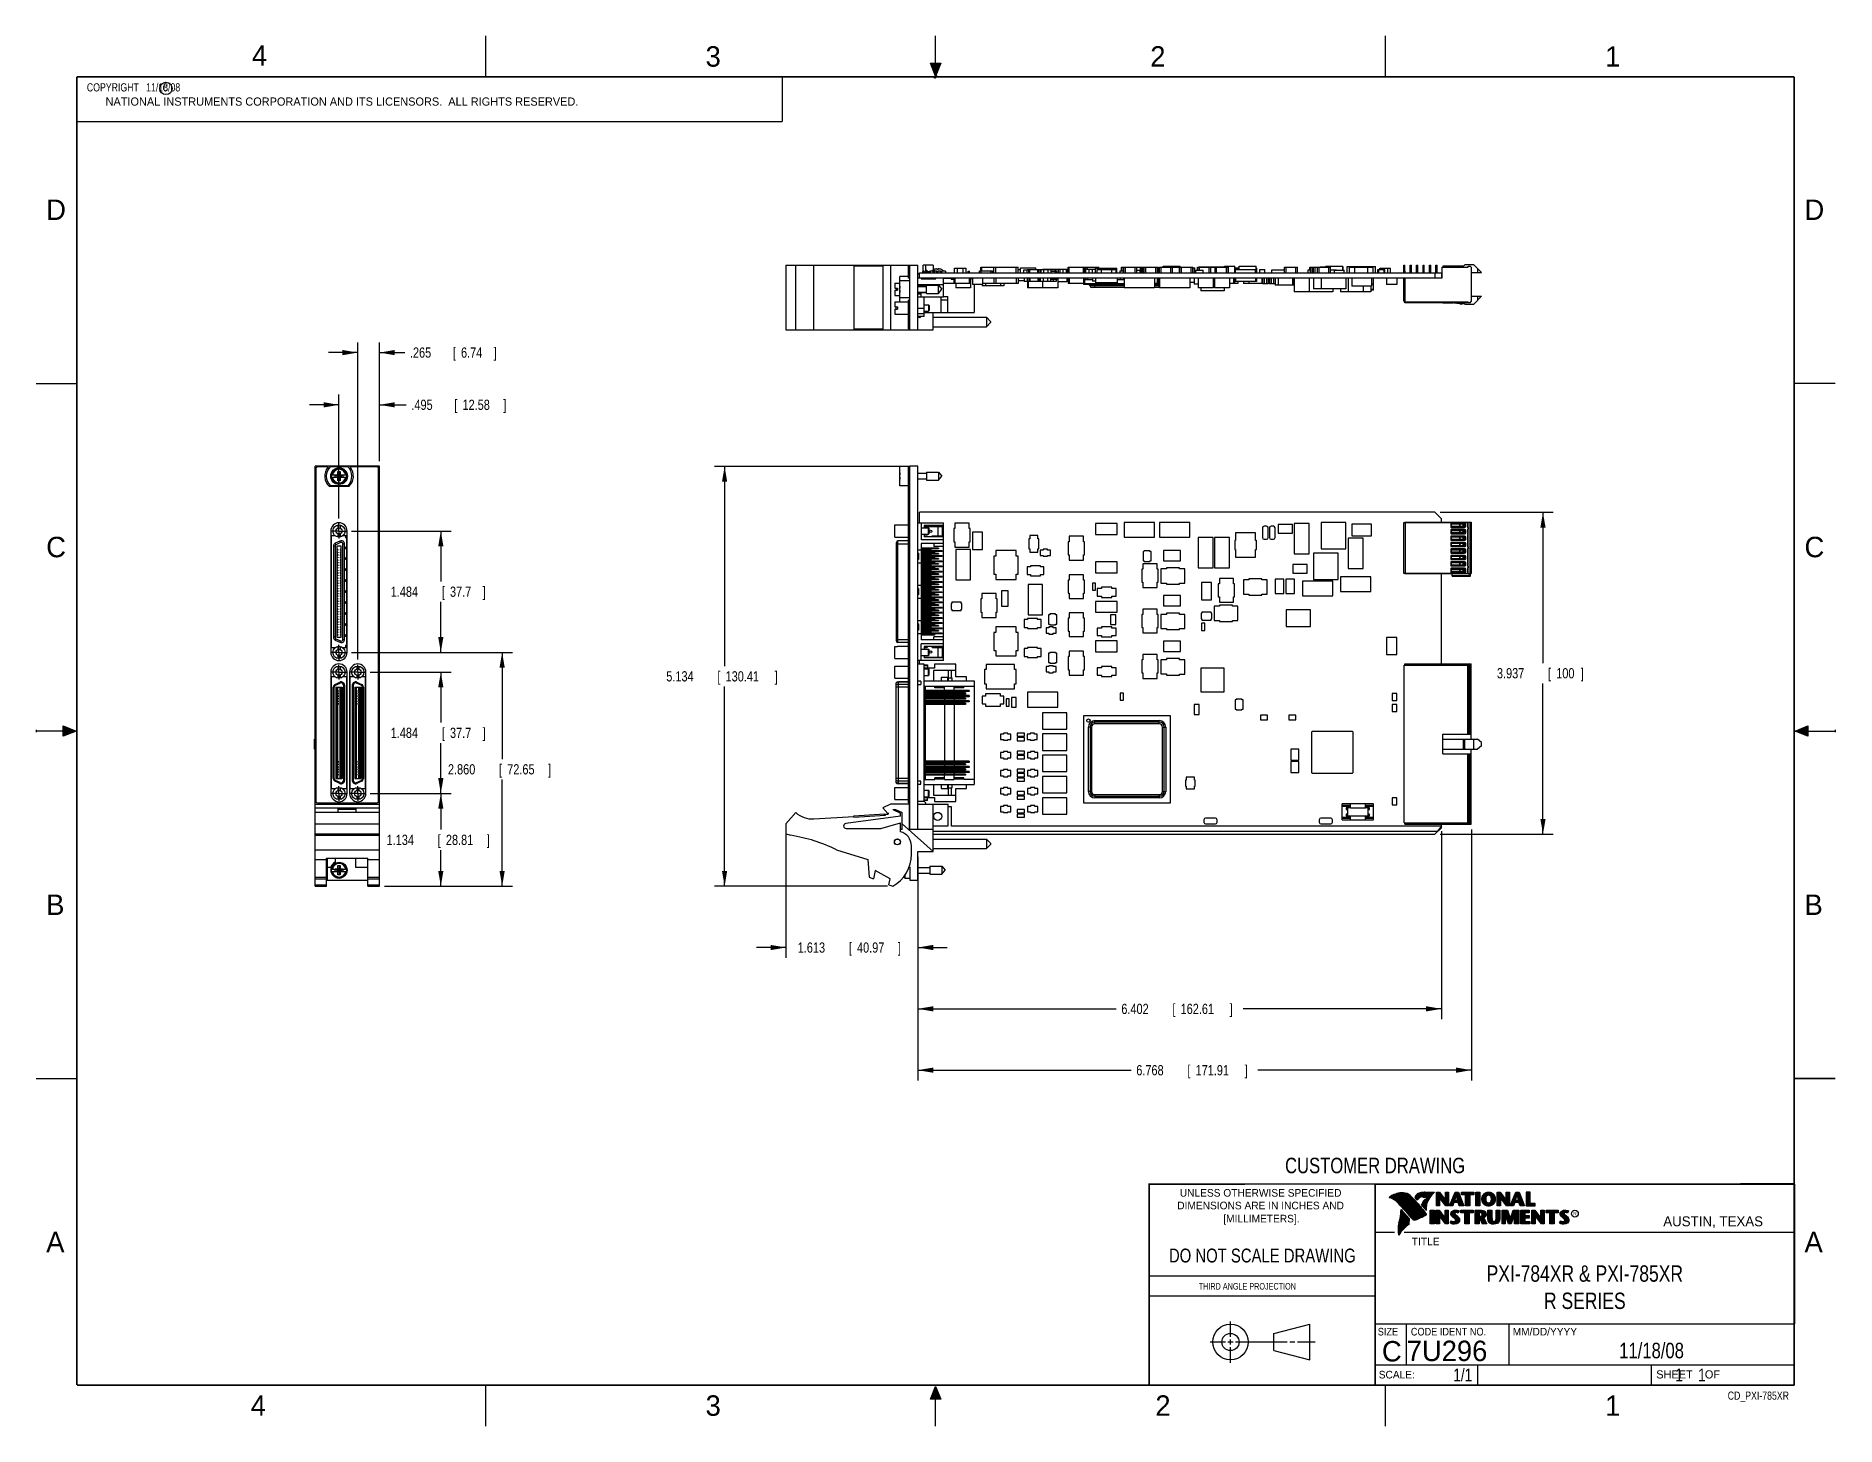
# Model space of a CAD drawing. Header units: inches. Extents: x 0 to 22, y 0 to 17.
import ezdxf
from ezdxf.enums import TextEntityAlignment as Align

# ---------------------------------------------------------------- set-up
doc = ezdxf.new("R2010")
doc.units = ezdxf.units.IN
doc.header["$LTSCALE"] = 1.21
doc.header["$MEASUREMENT"] = 0
doc.linetypes.add('CENTER', pattern=[0.6, 0.375, -0.075, 0.075, -0.075])
doc.layers.get('0').update_dxf_attribs({"linetype": 'CONTINUOUS'})
doc.layers.add('DEFAULT_1', color=7, linetype='CENTER')
doc.layers.add('DIMENSIONS', color=7, linetype='CONTINUOUS')
doc.styles.get("Standard").update_dxf_attribs({"font": 'txt', "width": 0.8})
doc.dimstyles.new('DIMSTYLE_1', dxfattribs={"dimtxt": 0.125, "dimasz": 0.1875, "dimexe": 0.18, "dimexo": 0.0625, "dimgap": 0.09, "dimtad": 0, "dimtih": 1, "dimtoh": 1, "dimdec": 3, "dimzin": 4, "dimdsep": 46, "dimtxsty": 'STANDARD', "dimblk": '_FILLED', "dimblk1": '_FILLED', "dimblk2": '_FILLED', "dimcen": 0.09, "dimadec": 0, "dimazin": 0, "dimtp": 0.01, "dimtm": 0.01, "dimtfac": 1, "dimtdec": 3, "dimtofl": 0, "dimtmove": 0, "dimatfit": 3, "dimldrblk": '_FILLED', "dimfxl": 1, "dimtolj": 1, "dimtzin": 4, "dimarcsym": 0})

msp = doc.modelspace()

# ---------------------------------------------------------------- texts
at = {"color": 2, "linetype": 'CONTINUOUS'}
for s, height, p in [('4', 0.25, (2.64, 16.6369)), ('3', 0.25, (8.1875, 16.625)), ('2', 0.25, (13.625, 16.625)), ('1', 0.25, (19.1875, 16.625)), ('c', 0.1, (1.5463, 16.328)), ('NATIONAL INSTRUMENTS CORPORATION AND ITS LICENSORS.  ALL RIGHTS RESERVED.', 0.1, (0.851, 16.1482)), ('D', 0.25, (0.125, 14.75)), ('D', 0.25, (21.625, 14.75)), ('C', 0.25, (0.125, 10.625)), ('C', 0.25, (21.625, 10.625)), ('B', 0.25, (0.125, 6.25)), ('B', 0.25, (21.625, 6.25)), ('R', 0.0418, (18.7972, 2.5749)), ('AUSTIN, TEXAS', 0.121576, (19.898, 2.4426)), ('A', 0.25, (0.125, 2.125)), ('TITLE', 0.093, (16.8235, 2.21)), ('A', 0.25, (21.625, 2.125)), ('MM/DD/YYYY', 0.093, (18.0565, 1.1072)), ('SCALE:', 0.093, (16.4187, 0.5815)), ('SHEET    OF', 0.1, (19.8121, 0.5815)), ('4', 0.25, (2.625, 0.125)), ('3', 0.25, (8.1875, 0.125)), ('2', 0.25, (13.6875, 0.125)), ('1', 0.25, (19.1875, 0.125))]:
    msp.add_text(s, height=height, dxfattribs=at).set_placement(p)
at = {"color": 7, "linetype": 'CONTINUOUS', "width": 0.8}
for s, height, p in [('CUSTOMER DRAWING', 0.19, (16.3742, 3.0911)), ('DO NOT SCALE DRAWING', 0.17, (14.9953, 1.9998))]:
    msp.add_text(s, height=height, dxfattribs=at).set_placement(p, align=Align.CENTER)
at = {"color": 2, "linetype": 'CONTINUOUS'}
for s, p in [('UNLESS OTHERWISE SPECIFIED', (14.9742, 2.8049)), ('DIMENSIONS ARE IN INCHES AND', (14.9742, 2.6501)), ('[MILLIMETERS].', (14.9844, 2.4899))]:
    msp.add_text(s, height=0.093, dxfattribs=at).set_placement(p, align=Align.CENTER)
for s, height, width, p in [('THIRD ANGLE PROJECTION', 0.08, 0.8, (14.2178, 1.6686)), ('SIZE', 0.093, 0.9, (16.407, 1.1072)), ('CODE IDENT NO.', 0.093, 0.9, (16.8114, 1.1072))]:
    msp.add_text(s, height=height, dxfattribs=dict(at, width=width)).set_placement(p)
at = {"color": 7, "linetype": 'CONTINUOUS'}
msp.add_text('C', height=0.25, dxfattribs=at).set_placement((16.5785, 0.7893), align=Align.CENTER)
msp.add_text('7U296', height=0.25, dxfattribs=at).set_placement((16.7614, 0.7941))
at = {"color": 7, "linetype": 'CONTINUOUS', "width": 0.8}
msp.add_text('1/1', height=0.15625, dxfattribs=at).set_placement((17.5623, 0.5469), align=Align.RIGHT)
at = {"color": 2, "linetype": 'CONTINUOUS', "width": 0.8}
msp.add_text('CD_PXI-785XR', height=0.1, dxfattribs=at).set_placement((21.4352, 0.3213), align=Align.RIGHT)
at = {"color": 2, "linetype": 'CONTINUOUS', "insert": (0.5624, 16.4219), "char_height": 0.1, "width": 1.76, "attachment_point": 1}
msp.add_mtext('  COPYRIGHT   11/18/08', dxfattribs=at)
at = {"color": 7, "linetype": 'CONTINUOUS'}
for s, insert, char_height, width, attachment_point in [('PXI-784XR & PXI-785XR\\PR SERIES', (18.9387, 1.9646), 0.2, 3.36, 2), ('11/18/08 ', (19.755, 1.0181), 0.19, 1.368, 2), ('     1    1', (19.8125, 0.7031), 0.15625, 1.375, 1)]:
    msp.add_mtext(s, dxfattribs=dict(at, insert=insert, char_height=char_height, width=width, attachment_point=attachment_point))

# ---------------------------------------------------------------- blocks, each defined once
blk = doc.blocks.new('_FILLED')
at = {"color": 0, "linetype": 'BYBLOCK'}
blk.add_solid([(0, 0), (-1, 0.17), (-1, -0.17)], dxfattribs=at)
blk = doc.blocks.new('*D0')
at = {"layer": 'DIMENSIONS', "color": 2, "linetype": 'CONTINUOUS'}
for p, q in [((10.622, 11.736), (8.295, 11.736)), ((8.42, 11.736), (8.42, 9.294)), ((8.42, 6.602), (8.42, 9.044)), ((10.413, 6.602), (8.295, 6.602))]:
    blk.add_line(p, q, dxfattribs=at)
at = {"layer": 'DIMENSIONS', "color": 2, "linetype": 'CONTINUOUS', "xscale": 0.1875, "yscale": 0.1875, "zscale": 0.1875}
for p, rotation in [((8.42, 11.736), 90), ((8.42, 6.602), 270)]:
    blk.add_blockref('_FILLED', p, dxfattribs=dict(at, rotation=rotation))
at = {"layer": 'DIMENSIONS', "color": 2, "linetype": 'CONTINUOUS', "width": 0.8}
for s, p in [('5.134', (7.707, 9.106)), ('[', (8.332, 9.106)), ('130.41', (8.432, 9.106)), (']', (9.032, 9.106))]:
    blk.add_text(s, height=0.125, dxfattribs=at).set_placement(p)
blk = doc.blocks.new('*D1')
at = {"layer": 'DIMENSIONS', "color": 2, "linetype": 'CONTINUOUS'}
for p, q in [((17.168, 11.175), (18.552, 11.175)), ((18.427, 11.175), (18.427, 9.331)), ((18.427, 7.238), (18.427, 9.081)), ((17.168, 7.238), (18.552, 7.238))]:
    blk.add_line(p, q, dxfattribs=at)
at = {"layer": 'DIMENSIONS', "color": 2, "linetype": 'CONTINUOUS', "xscale": 0.1875, "yscale": 0.1875, "zscale": 0.1875}
for p, rotation in [((18.427, 11.175), 90), ((18.427, 7.238), 270)]:
    blk.add_blockref('_FILLED', p, dxfattribs=dict(at, rotation=rotation))
at = {"layer": 'DIMENSIONS', "color": 2, "linetype": 'CONTINUOUS', "width": 0.8}
for s, p in [('3.937', (17.864, 9.144)), ('[', (18.489, 9.144)), ('100', (18.589, 9.144)), (']', (18.889, 9.144))]:
    blk.add_text(s, height=0.125, dxfattribs=at).set_placement(p)
blk = doc.blocks.new('*D2')
at = {"layer": 'DIMENSIONS', "color": 2, "linetype": 'CONTINUOUS'}
for p, q in [((4.087, 7.736), (5.075, 7.736)), ((4.95, 7.736), (4.95, 7.294)), ((4.95, 6.602), (4.95, 7.044)), ((4.262, 6.602), (5.075, 6.602))]:
    blk.add_line(p, q, dxfattribs=at)
at = {"layer": 'DIMENSIONS', "color": 2, "linetype": 'CONTINUOUS', "xscale": 0.1875, "yscale": 0.1875, "zscale": 0.1875}
for p, rotation in [((4.95, 7.736), 90), ((4.95, 6.602), 270)]:
    blk.add_blockref('_FILLED', p, dxfattribs=dict(at, rotation=rotation))
at = {"layer": 'DIMENSIONS', "color": 2, "linetype": 'CONTINUOUS', "width": 0.8}
for s, p in [('1.134', (4.287, 7.106)), ('[', (4.912, 7.106)), ('28.81', (5.012, 7.106)), (']', (5.512, 7.106))]:
    blk.add_text(s, height=0.125, dxfattribs=at).set_placement(p)
blk = doc.blocks.new('*D3')
at = {"layer": 'DIMENSIONS', "color": 2, "linetype": 'CONTINUOUS'}
for p, q in [((4.087, 9.22), (5.075, 9.22)), ((4.95, 9.22), (4.95, 8.603)), ((4.95, 7.736), (4.95, 8.353)), ((4.087, 7.736), (5.075, 7.736))]:
    blk.add_line(p, q, dxfattribs=at)
at = {"layer": 'DIMENSIONS', "color": 2, "linetype": 'CONTINUOUS', "xscale": 0.1875, "yscale": 0.1875, "zscale": 0.1875}
for p, rotation in [((4.95, 9.22), 90), ((4.95, 7.736), 270)]:
    blk.add_blockref('_FILLED', p, dxfattribs=dict(at, rotation=rotation))
at = {"layer": 'DIMENSIONS', "color": 2, "linetype": 'CONTINUOUS', "width": 0.8}
for s, p in [('1.484', (4.337, 8.415)), ('[', (4.962, 8.415)), ('37.7', (5.062, 8.415)), (']', (5.462, 8.415))]:
    blk.add_text(s, height=0.125, dxfattribs=at).set_placement(p)
blk = doc.blocks.new('*D4')
at = {"layer": 'DIMENSIONS', "color": 2, "linetype": 'CONTINUOUS'}
for p, q in [((3.857, 9.462), (5.825, 9.462)), ((5.7, 9.462), (5.7, 8.157)), ((5.7, 6.602), (5.7, 7.907)), ((4.262, 6.602), (5.825, 6.602))]:
    blk.add_line(p, q, dxfattribs=at)
at = {"layer": 'DIMENSIONS', "color": 2, "linetype": 'CONTINUOUS', "xscale": 0.1875, "yscale": 0.1875, "zscale": 0.1875}
for p, rotation in [((5.7, 9.462), 90), ((5.7, 6.602), 270)]:
    blk.add_blockref('_FILLED', p, dxfattribs=dict(at, rotation=rotation))
at = {"layer": 'DIMENSIONS', "color": 2, "linetype": 'CONTINUOUS', "width": 0.8}
for s, p in [('2.860', (5.037, 7.969)), ('[', (5.662, 7.969)), ('72.65', (5.762, 7.969)), (']', (6.262, 7.969))]:
    blk.add_text(s, height=0.125, dxfattribs=at).set_placement(p)
blk = doc.blocks.new('*D5')
at = {"layer": 'DIMENSIONS', "color": 2, "linetype": 'CONTINUOUS'}
for p, q in [((3.857, 10.946), (5.075, 10.946)), ((4.95, 10.946), (4.95, 10.329)), ((4.95, 9.462), (4.95, 10.079)), ((3.857, 9.462), (5.075, 9.462))]:
    blk.add_line(p, q, dxfattribs=at)
at = {"layer": 'DIMENSIONS', "color": 2, "linetype": 'CONTINUOUS', "xscale": 0.1875, "yscale": 0.1875, "zscale": 0.1875}
for p, rotation in [((4.95, 10.946), 90), ((4.95, 9.462), 270)]:
    blk.add_blockref('_FILLED', p, dxfattribs=dict(at, rotation=rotation))
at = {"layer": 'DIMENSIONS', "color": 2, "linetype": 'CONTINUOUS', "width": 0.8}
for s, p in [('1.484', (4.337, 10.141)), ('[', (4.962, 10.141)), ('37.7', (5.062, 10.141)), (']', (5.462, 10.141))]:
    blk.add_text(s, height=0.125, dxfattribs=at).set_placement(p)
blk = doc.blocks.new('*D6')
at = {"layer": 'DIMENSIONS', "color": 2, "linetype": 'CONTINUOUS'}
for p, q in [((3.705, 11.099), (3.705, 12.614)), ((4.2, 11.802), (4.2, 12.614)), ((3.705, 12.489), (3.345, 12.489)), ((4.2, 12.489), (4.528, 12.489))]:
    blk.add_line(p, q, dxfattribs=at)
at = {"layer": 'DIMENSIONS', "color": 2, "linetype": 'CONTINUOUS', "xscale": 0.1875, "yscale": 0.1875, "zscale": 0.1875}
blk.add_blockref('_FILLED', (3.705, 12.489), dxfattribs=at)
at = {"layer": 'DIMENSIONS', "color": 2, "linetype": 'CONTINUOUS', "xscale": 0.1875, "yscale": 0.1875, "zscale": 0.1875, "rotation": 180}
blk.add_blockref('_FILLED', (4.2, 12.489), dxfattribs=at)
at = {"layer": 'DIMENSIONS', "color": 2, "linetype": 'CONTINUOUS', "width": 0.8}
for s, p in [('.495', (4.59, 12.427)), ('[', (5.115, 12.427)), ('12.58', (5.215, 12.427)), (']', (5.715, 12.427))]:
    blk.add_text(s, height=0.125, dxfattribs=at).set_placement(p)
blk = doc.blocks.new('*D7')
at = {"layer": 'DIMENSIONS', "color": 2, "linetype": 'CONTINUOUS'}
for p, q in [((9.17, 7.301), (9.17, 5.727)), ((10.783, 6.962), (10.783, 5.727)), ((9.17, 5.852), (8.81, 5.852)), ((10.783, 5.852), (11.143, 5.852))]:
    blk.add_line(p, q, dxfattribs=at)
at = {"layer": 'DIMENSIONS', "color": 2, "linetype": 'CONTINUOUS', "xscale": 0.1875, "yscale": 0.1875, "zscale": 0.1875}
blk.add_blockref('_FILLED', (9.17, 5.852), dxfattribs=at)
at = {"layer": 'DIMENSIONS', "color": 2, "linetype": 'CONTINUOUS', "xscale": 0.1875, "yscale": 0.1875, "zscale": 0.1875, "rotation": 180}
blk.add_blockref('_FILLED', (10.783, 5.852), dxfattribs=at)
at = {"layer": 'DIMENSIONS', "color": 2, "linetype": 'CONTINUOUS', "width": 0.8}
for s, p in [('1.613', (9.314, 5.789)), ('[', (9.939, 5.789)), ('40.97', (10.039, 5.789)), (']', (10.539, 5.789))]:
    blk.add_text(s, height=0.125, dxfattribs=at).set_placement(p)
blk = doc.blocks.new('*D8')
at = {"layer": 'DIMENSIONS', "color": 2, "linetype": 'CONTINUOUS'}
for p, q in [((17.185, 7.273), (17.185, 4.977)), ((10.783, 6.612), (10.783, 4.977)), ((10.783, 5.102), (13.209, 5.102)), ((17.185, 5.102), (14.759, 5.102))]:
    blk.add_line(p, q, dxfattribs=at)
at = {"layer": 'DIMENSIONS', "color": 2, "linetype": 'CONTINUOUS', "xscale": 0.1875, "yscale": 0.1875, "zscale": 0.1875, "rotation": 180}
blk.add_blockref('_FILLED', (10.783, 5.102), dxfattribs=at)
at = {"layer": 'DIMENSIONS', "color": 2, "linetype": 'CONTINUOUS', "xscale": 0.1875, "yscale": 0.1875, "zscale": 0.1875}
blk.add_blockref('_FILLED', (17.185, 5.102), dxfattribs=at)
at = {"layer": 'DIMENSIONS', "color": 2, "linetype": 'CONTINUOUS', "width": 0.8}
for s, p in [('6.402', (13.271, 5.039)), ('[', (13.896, 5.039)), ('162.61', (13.996, 5.039)), (']', (14.596, 5.039))]:
    blk.add_text(s, height=0.125, dxfattribs=at).set_placement(p)
blk = doc.blocks.new('*D9')
at = {"layer": 'DIMENSIONS', "color": 2, "linetype": 'CONTINUOUS'}
for p, q in [((17.551, 7.297), (17.551, 4.227)), ((10.783, 6.612), (10.783, 4.227)), ((10.783, 4.352), (13.392, 4.352)), ((17.551, 4.352), (14.942, 4.352))]:
    blk.add_line(p, q, dxfattribs=at)
at = {"layer": 'DIMENSIONS', "color": 2, "linetype": 'CONTINUOUS', "xscale": 0.1875, "yscale": 0.1875, "zscale": 0.1875, "rotation": 180}
blk.add_blockref('_FILLED', (10.783, 4.352), dxfattribs=at)
at = {"layer": 'DIMENSIONS', "color": 2, "linetype": 'CONTINUOUS', "xscale": 0.1875, "yscale": 0.1875, "zscale": 0.1875}
blk.add_blockref('_FILLED', (17.551, 4.352), dxfattribs=at)
at = {"layer": 'DIMENSIONS', "color": 2, "linetype": 'CONTINUOUS', "width": 0.8}
for s, p in [('6.768', (13.454, 4.289)), ('[', (14.079, 4.289)), ('171.91', (14.179, 4.289)), (']', (14.779, 4.289))]:
    blk.add_text(s, height=0.125, dxfattribs=at).set_placement(p)
blk = doc.blocks.new('*D10')
at = {"layer": 'DIMENSIONS', "color": 2, "linetype": 'CONTINUOUS'}
for p, q in [((3.935, 9.373), (3.935, 13.253)), ((4.2, 11.802), (4.2, 13.253)), ((3.935, 13.128), (3.575, 13.128)), ((4.2, 13.128), (4.51, 13.128))]:
    blk.add_line(p, q, dxfattribs=at)
at = {"layer": 'DIMENSIONS', "color": 2, "linetype": 'CONTINUOUS', "xscale": 0.1875, "yscale": 0.1875, "zscale": 0.1875}
blk.add_blockref('_FILLED', (3.935, 13.128), dxfattribs=at)
at = {"layer": 'DIMENSIONS', "color": 2, "linetype": 'CONTINUOUS', "xscale": 0.1875, "yscale": 0.1875, "zscale": 0.1875, "rotation": 180}
blk.add_blockref('_FILLED', (4.2, 13.128), dxfattribs=at)
at = {"layer": 'DIMENSIONS', "color": 2, "linetype": 'CONTINUOUS', "width": 0.8}
for s, p in [('.265', (4.572, 13.066)), ('[', (5.097, 13.066)), ('6.74', (5.197, 13.066)), (']', (5.597, 13.066))]:
    blk.add_text(s, height=0.125, dxfattribs=at).set_placement(p)

# ---------------------------------------------------------------- dimensions: what is measured, and where the dimension line sits
at = {"layer": 'DIMENSIONS', "color": 2, "linetype": 'CONTINUOUS'}
for base, p1, p2, angle, picture, middle in [((3.9347, 13.1284), (4.1999, 11.802), (3.9347, 9.3725), 180, '*D10', (5.1347, 13.1284)), ((3.7047, 12.4895), (4.1999, 11.802), (3.7047, 11.0985), 180, '*D6', (5.2026, 12.4895)), ((8.4197, 11.736), (10.4132, 6.6016), (10.6222, 11.736), 90, '*D0', (8.4197, 9.1688)), ((18.4268, 11.1748), (17.1682, 7.2378), (17.1682, 11.1748), 90, '*D1', (18.4268, 9.2063)), ((4.9499, 10.9459), (3.8573, 9.4617), (3.8573, 10.9459), 90, '*D5', (4.9499, 10.2038)), ((5.6999, 9.4617), (4.2624, 6.6016), (3.8573, 9.4617), 90, '*D4', (5.6999, 8.0316)), ((4.9499, 9.2199), (4.0873, 7.7357), (4.0873, 9.2199), 90, '*D3', (4.9499, 8.4778)), ((4.9499, 7.7357), (4.2624, 6.6016), (4.0873, 7.7357), 90, '*D2', (4.9499, 7.1686)), ((10.7827, 4.3516), (17.5508, 7.2969), (10.7827, 6.6121), 180, '*D9', (14.1667, 4.3516))]:
    dim = msp.add_linear_dim(base=base, p1=p1, p2=p2, angle=angle, dimstyle='DIMSTYLE_1', dxfattribs=at)
    dim.commit()
    dim.dimension.update_dxf_attribs({"geometry": picture, "text_midpoint": middle, "dimtype": 160})
for base, p1, p2, picture, middle in [((10.7827, 5.8516), (9.1697, 7.3011), (10.7827, 6.9621), '*D7', (9.9762, 5.8516)), ((17.1847, 5.1016), (10.7827, 6.6121), (17.1847, 7.2733), '*D8', (13.9837, 5.1016))]:
    dim = msp.add_linear_dim(base=base, p1=p1, p2=p2, dimstyle='DIMSTYLE_1', dxfattribs=at)
    dim.commit()
    dim.dimension.update_dxf_attribs({"geometry": picture, "text_midpoint": middle, "dimtype": 160})

# ---------------------------------------------------------------- hatches: boundary and pattern name
at = {"linetype": 'CONTINUOUS'}
for points in [[(11, 16.51), (10.9375, 16.6663), (11.0625, 16.6663)], [(0.3337, 8.5625), (0.49, 8.5), (0.3337, 8.4375)], [(21.6663, 8.5625), (21.6663, 8.4375), (21.51, 8.5)], [(10.9375, 0.3287), (11, 0.485), (11.0625, 0.3287)]]:
    msp.add_hatch(color=2, dxfattribs=at).paths.add_polyline_path(points)

# ---------------------------------------------------------------- linework, layer by layer
at = {"color": 2, "linetype": 'CONTINUOUS'}
for p, q in [((5.5, 16.5), (5.5, 17)), ((11, 16.485), (11, 17)), ((16.5, 16.5), (16.5, 17)), ((11, 16.51), (10.9375, 16.6663)), ((10.9375, 16.6663), (11.0625, 16.6663)), ((11.015, 16.515), (10.985, 16.485)), ((10.985, 16.485), (11, 16.515)), ((11.0625, 16.6663), (11, 16.51)), ((11, 16.485), (11.015, 16.515)), ((0.4999, 16.5), (9.1249, 16.5)), ((0.4999, 16.5), (0.4999, 15.9531)), ((9.1249, 16.5), (9.1249, 15.9531)), ((0.4999, 15.9531), (9.1249, 15.9531)), ((0, 12.75), (0.5, 12.75)), ((22, 12.75), (21.5, 12.75)), ((0, 8.515), (0, 8.485)), ((0.49, 8.5), (0, 8.5)), ((0.3337, 8.4375), (0.3337, 8.5625)), ((0.3337, 8.5625), (0.49, 8.5)), ((0.49, 8.5), (0.3337, 8.4375)), ((21.51, 8.5), (21.6663, 8.5625)), ((21.51, 8.5), (22, 8.5)), ((21.6663, 8.4375), (21.51, 8.5)), ((21.6663, 8.5625), (21.6663, 8.4375)), ((22, 8.515), (22, 8.485)), ((0, 4.25), (0.5, 4.25)), ((16.3737, 2.9596), (21.5037, 2.9596)), ((16.3737, 2.9596), (16.3737, 1.2496)), ((16.375, 2.96), (21.5, 2.96)), ((21.5037, 2.9596), (21.5037, 1.2496)), ((16.5578, 2.796), (16.5578, 2.7989)), ((16.5646, 2.7936), (16.5646, 2.8033)), ((16.5714, 2.7909), (16.5714, 2.8075)), ((16.5782, 2.788), (16.5782, 2.8116)), ((16.5851, 2.7849), (16.5851, 2.8154)), ((16.5919, 2.7815), (16.5919, 2.819)), ((16.5987, 2.7778), (16.5987, 2.8221)), ((16.6055, 2.7738), (16.6055, 2.8249)), ((16.6124, 2.7696), (16.6124, 2.8276)), ((16.6192, 2.765), (16.6192, 2.8301)), ((16.626, 2.7601), (16.626, 2.8325)), ((16.6329, 2.7549), (16.6329, 2.8347)), ((16.6397, 2.7492), (16.6397, 2.8367)), ((16.6465, 2.7431), (16.6465, 2.8386)), ((16.6533, 2.7366), (16.6533, 2.8403)), ((16.6602, 2.7295), (16.6602, 2.8419)), ((16.667, 2.7221), (16.667, 2.8435)), ((16.6738, 2.7146), (16.6738, 2.8449)), ((16.6806, 2.707), (16.6806, 2.8459)), ((16.6875, 2.6995), (16.6875, 2.8467)), ((16.7939, 2.533), (16.6919, 2.6489)), ((16.6943, 2.6918), (16.6943, 2.8472)), ((16.7011, 2.6841), (16.7011, 2.8474)), ((16.708, 2.6764), (16.708, 2.8474)), ((16.7148, 2.6685), (16.7148, 2.847)), ((16.7216, 2.6607), (16.7216, 2.8465)), ((16.7284, 2.6527), (16.7284, 2.8456)), ((16.7353, 2.6447), (16.7353, 2.8445)), ((16.7421, 2.6366), (16.7421, 2.8431)), ((16.7489, 2.6285), (16.7489, 2.8417)), ((16.7557, 2.6204), (16.7557, 2.84)), ((16.7626, 2.6125), (16.7626, 2.8378)), ((16.7694, 2.6046), (16.7694, 2.8352)), ((16.7762, 2.5968), (16.7762, 2.8321)), ((16.7831, 2.5891), (16.7831, 2.8284)), ((16.7899, 2.5815), (16.7899, 2.8242)), ((16.7967, 2.5739), (16.7967, 2.8193)), ((16.8035, 2.5665), (16.8035, 2.8136)), ((16.8104, 2.5591), (16.8104, 2.807)), ((16.8172, 2.5519), (16.8172, 2.7996)), ((16.824, 2.5447), (16.824, 2.7924)), ((16.8308, 2.5375), (16.8308, 2.7853)), ((16.8377, 2.5314), (16.8377, 2.7781)), ((16.8445, 2.5262), (16.8445, 2.7709)), ((16.8513, 2.523), (16.8513, 2.7637)), ((16.8581, 2.5224), (16.8581, 2.7565)), ((16.8864, 2.7664), (16.8632, 2.7937)), ((16.865, 2.5241), (16.865, 2.7493)), ((16.8877, 2.7723), (16.8682, 2.7952)), ((16.8718, 2.791), (16.8718, 2.8085)), ((16.8718, 2.527), (16.8718, 2.7421)), ((16.8786, 2.783), (16.8786, 2.8206)), ((16.8786, 2.5298), (16.8786, 2.7348)), ((16.8855, 2.7749), (16.8855, 2.8281)), ((16.8855, 2.5327), (16.8855, 2.727)), ((16.8923, 2.7747), (16.8923, 2.8335)), ((16.8923, 2.5356), (16.8923, 2.7187)), ((16.8991, 2.7788), (16.8991, 2.8375)), ((16.8991, 2.5385), (16.8991, 2.7104)), ((16.9059, 2.7837), (16.9059, 2.8408)), ((16.9059, 2.5415), (16.9059, 2.7022)), ((16.9128, 2.7896), (16.9128, 2.8436)), ((16.9128, 2.5446), (16.9128, 2.6939)), ((16.9196, 2.7966), (16.9196, 2.8459)), ((16.9196, 2.5477), (16.9196, 2.6856)), ((16.9264, 2.8018), (16.9264, 2.8477)), ((16.9264, 2.5508), (16.9264, 2.6774)), ((16.9332, 2.8053), (16.9332, 2.849)), ((16.9332, 2.554), (16.9332, 2.6691)), ((16.9401, 2.8077), (16.9401, 2.8499)), ((16.9401, 2.5573), (16.9401, 2.6608)), ((16.9616, 2.6797), (16.9434, 2.7005)), ((16.9469, 2.8082), (16.9469, 2.8509)), ((16.9469, 2.5606), (16.9469, 2.6526)), ((16.9653, 2.6828), (16.9492, 2.7013)), ((16.9537, 2.8069), (16.9537, 2.8518)), ((16.9537, 2.696), (16.9537, 2.7109)), ((16.9537, 2.5639), (16.9537, 2.6443)), ((16.9606, 2.8048), (16.9606, 2.8525)), ((16.9606, 2.6882), (16.9606, 2.7266)), ((16.9674, 2.8034), (16.9674, 2.8531)), ((16.9674, 2.6802), (16.9674, 2.7444)), ((16.9742, 2.8027), (16.9742, 2.8536)), ((16.9742, 2.672), (16.9742, 2.7568)), ((16.981, 2.8023), (16.981, 2.854)), ((16.981, 2.664), (16.981, 2.7634)), ((16.9838, 2.8589), (17.0997, 2.8607)), ((16.9839, 2.8541), (17.087, 2.8557)), ((16.9879, 2.802), (16.9879, 2.8542)), ((16.9879, 2.6563), (16.9879, 2.7665)), ((16.999, 2.637), (16.9946, 2.6418)), ((16.9947, 2.8019), (16.9947, 2.8543)), ((16.9947, 2.6748), (16.9947, 2.7683)), ((17.0015, 2.8005), (17.0015, 2.8544)), ((17.0015, 2.7195), (17.0015, 2.7694)), ((17.0083, 2.7963), (17.0083, 2.8545)), ((17.0083, 2.7388), (17.0083, 2.7698)), ((17.0152, 2.755), (17.0152, 2.8546)), ((17.022, 2.7691), (17.022, 2.8547)), ((17.0288, 2.7817), (17.0288, 2.8548)), ((17.0357, 2.7931), (17.0357, 2.8549)), ((17.0425, 2.8035), (17.0425, 2.855)), ((17.0493, 2.8131), (17.0493, 2.8551)), ((17.0561, 2.822), (17.0561, 2.8552)), ((17.063, 2.8303), (17.063, 2.8553)), ((17.0698, 2.8381), (17.0698, 2.8554)), ((17.0766, 2.8454), (17.0766, 2.8555)), ((17.1243, 2.8592), (17.1609, 2.8592)), ((17.1243, 2.6915), (17.1243, 2.8592)), ((17.1637, 2.6915), (17.1243, 2.6915)), ((17.1291, 2.8543), (17.1585, 2.8543)), ((17.1291, 2.6963), (17.1291, 2.8543)), ((17.1589, 2.6963), (17.1291, 2.6963)), ((17.1381, 2.6963), (17.1381, 2.8543)), ((17.1447, 2.6963), (17.1447, 2.8543)), ((17.1514, 2.6963), (17.1514, 2.8543)), ((17.1589, 2.8042), (17.1581, 2.8543)), ((17.1585, 2.8543), (17.2383, 2.7492)), ((17.2418, 2.6963), (17.1589, 2.8042)), ((17.1589, 2.8042), (17.1589, 2.6963)), ((17.1609, 2.8592), (17.2334, 2.7636)), ((17.2395, 2.6915), (17.1637, 2.7899)), ((17.1637, 2.7899), (17.1637, 2.6915)), ((17.1648, 2.7965), (17.1648, 2.8461)), ((17.1714, 2.7879), (17.1714, 2.8373)), ((17.1781, 2.7792), (17.1781, 2.8285)), ((17.1848, 2.7705), (17.1848, 2.8197)), ((17.1915, 2.7618), (17.1915, 2.8109)), ((17.1981, 2.7531), (17.1981, 2.8021)), ((17.2048, 2.7445), (17.2048, 2.7933)), ((17.2115, 2.7358), (17.2115, 2.7845)), ((17.2182, 2.7271), (17.2182, 2.7757)), ((17.2248, 2.7184), (17.2248, 2.7669)), ((17.2315, 2.7098), (17.2315, 2.7581)), ((17.2334, 2.8592), (17.2732, 2.8592)), ((17.2334, 2.7636), (17.2334, 2.8592)), ((17.2382, 2.7011), (17.2383, 2.7492)), ((17.2383, 2.8543), (17.2684, 2.8543)), ((17.2383, 2.7492), (17.2383, 2.8543)), ((17.2732, 2.6915), (17.2395, 2.6915)), ((17.2684, 2.6963), (17.2418, 2.6963)), ((17.2449, 2.6963), (17.2449, 2.8543)), ((17.2515, 2.6963), (17.2515, 2.8543)), ((17.2582, 2.6963), (17.2582, 2.8543)), ((17.2649, 2.6963), (17.2649, 2.8543)), ((17.2684, 2.8543), (17.2684, 2.6963)), ((17.2732, 2.8592), (17.2732, 2.6915)), ((17.2831, 2.6915), (17.3516, 2.8591)), ((17.3228, 2.6915), (17.2831, 2.6915)), ((17.2903, 2.6964), (17.3548, 2.8542)), ((17.3195, 2.6964), (17.2903, 2.6964)), ((17.2983, 2.6964), (17.2983, 2.7158)), ((17.3049, 2.6964), (17.3049, 2.7322)), ((17.3116, 2.6964), (17.3116, 2.7485)), ((17.3183, 2.6964), (17.3183, 2.7648)), ((17.3356, 2.7364), (17.3195, 2.6964)), ((17.3388, 2.7316), (17.3228, 2.6915)), ((17.325, 2.7101), (17.325, 2.7812)), ((17.3316, 2.7267), (17.3316, 2.7975)), ((17.394, 2.7364), (17.3356, 2.7364)), ((17.3383, 2.7364), (17.3383, 2.8138)), ((17.3905, 2.7316), (17.3388, 2.7316)), ((17.3409, 2.7533), (17.3624, 2.8228)), ((17.389, 2.7533), (17.3409, 2.7533)), ((17.345, 2.7666), (17.345, 2.8302)), ((17.345, 2.7364), (17.345, 2.7533)), ((17.3475, 2.7581), (17.3659, 2.8179)), ((17.3827, 2.7581), (17.3475, 2.7581)), ((17.3516, 2.8591), (17.3938, 2.8591)), ((17.3517, 2.7882), (17.3517, 2.8465)), ((17.3517, 2.7364), (17.3517, 2.7533)), ((17.3548, 2.8542), (17.3905, 2.8542)), ((17.3583, 2.8098), (17.3583, 2.8542)), ((17.3583, 2.7364), (17.3583, 2.7533)), ((17.3624, 2.8228), (17.3701, 2.8228)), ((17.365, 2.8228), (17.365, 2.8542)), ((17.365, 2.7364), (17.365, 2.7533)), ((17.3659, 2.8179), (17.3664, 2.8179)), ((17.3664, 2.8179), (17.3827, 2.7581)), ((17.3701, 2.8228), (17.389, 2.7533)), ((17.3717, 2.817), (17.3717, 2.8542)), ((17.3717, 2.7364), (17.3717, 2.7533)), ((17.3784, 2.7925), (17.3784, 2.8542)), ((17.3784, 2.7364), (17.3784, 2.7533)), ((17.385, 2.7679), (17.385, 2.8542)), ((17.385, 2.7364), (17.385, 2.7533)), ((17.3905, 2.8542), (17.4504, 2.6964)), ((17.4039, 2.6915), (17.3905, 2.7316)), ((17.3917, 2.7364), (17.3917, 2.851)), ((17.3938, 2.8591), (17.4574, 2.6915)), ((17.4074, 2.6964), (17.394, 2.7364)), ((17.3984, 2.7232), (17.3984, 2.8334)), ((17.4574, 2.6915), (17.4039, 2.6915)), ((17.4051, 2.7034), (17.4051, 2.8158)), ((17.4504, 2.6964), (17.4074, 2.6964)), ((17.4118, 2.6964), (17.4118, 2.7982)), ((17.4184, 2.6964), (17.4184, 2.7806)), ((17.4251, 2.6964), (17.4251, 2.763)), ((17.4318, 2.6964), (17.4318, 2.7455)), ((17.4327, 2.8591), (17.5802, 2.8591)), ((17.4327, 2.8278), (17.4327, 2.8591)), ((17.481, 2.8278), (17.4327, 2.8278)), ((17.4375, 2.8542), (17.5753, 2.8542)), ((17.4375, 2.8327), (17.4375, 2.8542)), ((17.4859, 2.8327), (17.4375, 2.8327)), ((17.4385, 2.6964), (17.4385, 2.7279)), ((17.4451, 2.8327), (17.4451, 2.8542)), ((17.4451, 2.6964), (17.4451, 2.7103)), ((17.4518, 2.8327), (17.4518, 2.8542)), ((17.4585, 2.8327), (17.4585, 2.8542)), ((17.4652, 2.8327), (17.4652, 2.8542)), ((17.4718, 2.8327), (17.4718, 2.8542)), ((17.4785, 2.8327), (17.4785, 2.8542)), ((17.481, 2.6915), (17.481, 2.8278)), ((17.5318, 2.6915), (17.481, 2.6915)), ((17.4859, 2.8327), (17.4852, 2.8542)), ((17.4859, 2.6964), (17.4859, 2.8327)), ((17.5269, 2.6964), (17.4859, 2.6964)), ((17.4919, 2.6964), (17.4919, 2.8542)), ((17.4985, 2.6964), (17.4985, 2.8542)), ((17.5052, 2.6964), (17.5052, 2.8542)), ((17.5119, 2.6964), (17.5119, 2.8542)), ((17.5186, 2.6964), (17.5186, 2.8542)), ((17.5269, 2.8327), (17.5252, 2.8542)), ((17.5753, 2.8327), (17.5269, 2.8327)), ((17.5269, 2.8327), (17.5269, 2.6964)), ((17.5802, 2.8278), (17.5318, 2.8278)), ((17.5318, 2.8278), (17.5318, 2.6915)), ((17.5319, 2.8327), (17.5319, 2.8542)), ((17.5386, 2.8327), (17.5386, 2.8542)), ((17.5453, 2.8327), (17.5453, 2.8542)), ((17.5519, 2.8327), (17.5519, 2.8542)), ((17.5586, 2.8327), (17.5586, 2.8542)), ((17.5653, 2.8327), (17.5653, 2.8542)), ((17.572, 2.8327), (17.572, 2.8542)), ((17.5753, 2.8542), (17.5753, 2.8327)), ((17.5802, 2.8591), (17.5802, 2.8278)), ((17.6059, 2.8591), (17.6565, 2.8591)), ((17.6059, 2.6915), (17.6059, 2.8591)), ((17.6565, 2.6915), (17.6059, 2.6915)), ((17.6108, 2.8542), (17.6516, 2.8542)), ((17.6108, 2.6964), (17.6108, 2.8542)), ((17.6516, 2.6964), (17.6108, 2.6964)), ((17.6187, 2.6964), (17.6187, 2.8542)), ((17.6254, 2.6964), (17.6254, 2.8542)), ((17.632, 2.6964), (17.632, 2.8542)), ((17.6387, 2.6964), (17.6387, 2.8542)), ((17.6454, 2.6964), (17.6454, 2.8542)), ((17.6516, 2.8542), (17.6516, 2.6964)), ((17.6565, 2.8591), (17.6565, 2.6915)), ((17.6849, 2.7803), (17.6851, 2.7836)), ((17.6849, 2.7769), (17.6849, 2.7803)), ((17.6849, 2.7735), (17.6849, 2.7769)), ((17.6851, 2.7701), (17.6849, 2.7735)), ((17.6851, 2.7836), (17.6853, 2.7869)), ((17.6854, 2.7668), (17.6851, 2.7701)), ((17.6853, 2.7869), (17.6857, 2.7901)), ((17.6859, 2.7634), (17.6854, 2.7668)), ((17.6857, 2.7901), (17.6862, 2.7933)), ((17.6864, 2.76), (17.6859, 2.7634)), ((17.6862, 2.7933), (17.6868, 2.7964)), ((17.687, 2.7567), (17.6864, 2.76)), ((17.6868, 2.7964), (17.6876, 2.7995)), ((17.6878, 2.7535), (17.687, 2.7567)), ((17.6876, 2.7995), (17.6884, 2.8024)), ((17.6886, 2.7503), (17.6878, 2.7535)), ((17.6884, 2.8024), (17.6893, 2.8053)), ((17.6895, 2.7471), (17.6886, 2.7503)), ((17.6893, 2.8053), (17.6904, 2.8081)), ((17.6905, 2.7441), (17.6895, 2.7471)), ((17.6904, 2.8081), (17.6915, 2.8108)), ((17.6905, 2.7441), (17.6904, 2.8081)), ((17.6917, 2.7411), (17.6905, 2.7441)), ((17.6915, 2.8108), (17.6928, 2.8135)), ((17.6929, 2.7383), (17.6917, 2.7411)), ((17.6928, 2.8135), (17.6942, 2.8161)), ((17.6942, 2.7355), (17.6929, 2.7383)), ((17.6942, 2.8161), (17.6957, 2.8186)), ((17.6956, 2.7327), (17.6942, 2.7355)), ((17.6971, 2.7301), (17.6956, 2.7327)), ((17.6957, 2.8186), (17.6973, 2.8211)), ((17.6971, 2.7301), (17.6973, 2.8211)), ((17.6987, 2.7275), (17.6971, 2.7301)), ((17.6973, 2.8211), (17.699, 2.8236)), ((17.7003, 2.725), (17.6987, 2.7275)), ((17.699, 2.8236), (17.7008, 2.826)), ((17.7021, 2.7226), (17.7003, 2.725)), ((17.7008, 2.826), (17.7028, 2.8284)), ((17.704, 2.7203), (17.7021, 2.7226)), ((17.7028, 2.8284), (17.7048, 2.8307)), ((17.704, 2.7203), (17.7048, 2.8307)), ((17.706, 2.7181), (17.704, 2.7203)), ((17.7048, 2.8307), (17.707, 2.833)), ((17.708, 2.7159), (17.706, 2.7181)), ((17.707, 2.833), (17.7092, 2.8351)), ((17.7102, 2.7138), (17.708, 2.7159)), ((17.7092, 2.8351), (17.7114, 2.8372)), ((17.7102, 2.7138), (17.7114, 2.8372)), ((17.7124, 2.7119), (17.7102, 2.7138)), ((17.7114, 2.8372), (17.7138, 2.8392)), ((17.7147, 2.71), (17.7124, 2.7119)), ((17.7138, 2.8392), (17.7162, 2.841)), ((17.717, 2.7082), (17.7147, 2.71)), ((17.7162, 2.841), (17.7186, 2.8427)), ((17.717, 2.7082), (17.7186, 2.8427)), ((17.7195, 2.7066), (17.717, 2.7082)), ((17.7186, 2.8427), (17.721, 2.8444)), ((17.722, 2.705), (17.7195, 2.7066)), ((17.721, 2.8444), (17.7235, 2.8459)), ((17.7246, 2.7036), (17.722, 2.705)), ((17.7235, 2.8459), (17.7261, 2.8472)), ((17.7246, 2.7036), (17.7235, 2.8459)), ((17.7273, 2.7022), (17.7246, 2.7036)), ((17.7261, 2.8472), (17.7287, 2.8485)), ((17.7267, 2.7789), (17.7268, 2.7812)), ((17.7267, 2.7766), (17.7267, 2.7789)), ((17.7267, 2.7743), (17.7267, 2.7766)), ((17.7268, 2.772), (17.7267, 2.7743)), ((17.7268, 2.7812), (17.7269, 2.7835)), ((17.7269, 2.7696), (17.7268, 2.772)), ((17.7269, 2.7835), (17.727, 2.7857)), ((17.727, 2.7673), (17.7269, 2.7696)), ((17.727, 2.7857), (17.7272, 2.7879)), ((17.7272, 2.765), (17.727, 2.7673)), ((17.7272, 2.7879), (17.7274, 2.79)), ((17.7274, 2.7628), (17.7272, 2.765)), ((17.7301, 2.701), (17.7273, 2.7022)), ((17.7274, 2.79), (17.7276, 2.7921)), ((17.7277, 2.7606), (17.7274, 2.7628)), ((17.7276, 2.7921), (17.7279, 2.7941)), ((17.728, 2.7584), (17.7277, 2.7606)), ((17.7279, 2.7941), (17.7282, 2.7961)), ((17.7283, 2.7563), (17.728, 2.7584)), ((17.7282, 2.7961), (17.7286, 2.798)), ((17.7287, 2.7543), (17.7283, 2.7563)), ((17.7286, 2.798), (17.729, 2.7998)), ((17.7287, 2.8485), (17.7314, 2.8497)), ((17.7291, 2.7523), (17.7287, 2.7543)), ((17.729, 2.7998), (17.7294, 2.8016)), ((17.7295, 2.7503), (17.7291, 2.7523)), ((17.7294, 2.8016), (17.7299, 2.8034)), ((17.73, 2.7485), (17.7295, 2.7503)), ((17.7299, 2.8034), (17.7304, 2.8051)), ((17.7306, 2.7466), (17.73, 2.7485)), ((17.7301, 2.701), (17.7305, 2.7469)), ((17.733, 2.6999), (17.7301, 2.701)), ((17.7304, 2.8051), (17.7309, 2.8068)), ((17.7311, 2.7449), (17.7306, 2.7466)), ((17.7309, 2.8068), (17.7316, 2.8085)), ((17.731, 2.807), (17.7314, 2.8497)), ((17.7318, 2.7431), (17.7311, 2.7449)), ((17.7314, 2.8497), (17.7342, 2.8508)), ((17.7316, 2.8085), (17.7322, 2.8101)), ((17.7324, 2.7414), (17.7318, 2.7431)), ((17.7322, 2.8101), (17.7329, 2.8117)), ((17.7331, 2.7398), (17.7324, 2.7414)), ((17.7329, 2.8117), (17.7337, 2.8133)), ((17.736, 2.6989), (17.733, 2.6999)), ((17.7339, 2.7382), (17.7331, 2.7398)), ((17.7337, 2.8133), (17.7345, 2.8149)), ((17.7347, 2.7366), (17.7339, 2.7382)), ((17.7342, 2.8508), (17.737, 2.8517)), ((17.7345, 2.8149), (17.7354, 2.8164)), ((17.7355, 2.7351), (17.7347, 2.7366)), ((17.7354, 2.8164), (17.7364, 2.8178)), ((17.7365, 2.7337), (17.7355, 2.7351)), ((17.7391, 2.698), (17.736, 2.6989)), ((17.7364, 2.8178), (17.7374, 2.8192)), ((17.7374, 2.7323), (17.7365, 2.7337)), ((17.737, 2.8517), (17.7399, 2.8526)), ((17.7374, 2.8193), (17.737, 2.8517)), ((17.7374, 2.8192), (17.7384, 2.8206)), ((17.7385, 2.7309), (17.7374, 2.7323)), ((17.7384, 2.8206), (17.7395, 2.8218)), ((17.7388, 2.698), (17.7384, 2.7309)), ((17.7396, 2.7296), (17.7385, 2.7309)), ((17.7423, 2.6972), (17.7391, 2.698)), ((17.7395, 2.8218), (17.7407, 2.823)), ((17.7408, 2.7283), (17.7396, 2.7296)), ((17.7399, 2.8526), (17.7429, 2.8534)), ((17.7407, 2.823), (17.742, 2.8241)), ((17.742, 2.7272), (17.7408, 2.7283)), ((17.742, 2.8241), (17.7432, 2.8252)), ((17.7433, 2.7261), (17.742, 2.7272)), ((17.7456, 2.6966), (17.7423, 2.6972)), ((17.7429, 2.8534), (17.7459, 2.8541)), ((17.7432, 2.8252), (17.7446, 2.8261)), ((17.7446, 2.725), (17.7433, 2.7261)), ((17.7446, 2.8261), (17.746, 2.827)), ((17.746, 2.7241), (17.7446, 2.725)), ((17.7455, 2.8267), (17.7455, 2.854)), ((17.7455, 2.6966), (17.7455, 2.7244)), ((17.7489, 2.696), (17.7456, 2.6966)), ((17.7459, 2.8541), (17.749, 2.8546)), ((17.746, 2.827), (17.7474, 2.8278)), ((17.7475, 2.7232), (17.746, 2.7241)), ((17.7474, 2.8278), (17.7488, 2.8285)), ((17.749, 2.7224), (17.7475, 2.7232)), ((17.7488, 2.8285), (17.7503, 2.8291)), ((17.7523, 2.6956), (17.7489, 2.696)), ((17.749, 2.8546), (17.7522, 2.8551)), ((17.7506, 2.7217), (17.749, 2.7224)), ((17.7503, 2.8291), (17.7519, 2.8297)), ((17.7522, 2.7212), (17.7506, 2.7217)), ((17.7519, 2.8297), (17.7535, 2.8301)), ((17.7522, 2.8551), (17.7553, 2.8554)), ((17.7522, 2.8298), (17.7522, 2.8551)), ((17.7538, 2.7207), (17.7522, 2.7212)), ((17.7522, 2.6956), (17.7522, 2.7212)), ((17.7557, 2.6953), (17.7523, 2.6956)), ((17.7535, 2.8301), (17.7551, 2.8305)), ((17.7555, 2.7203), (17.7538, 2.7207)), ((17.7551, 2.8305), (17.7567, 2.8308)), ((17.7553, 2.8554), (17.7585, 2.8556)), ((17.7572, 2.72), (17.7555, 2.7203)), ((17.7591, 2.6952), (17.7557, 2.6953)), ((17.7567, 2.8308), (17.7584, 2.8311)), ((17.7589, 2.7198), (17.7572, 2.72)), ((17.7584, 2.8311), (17.7601, 2.8312)), ((17.7585, 2.8556), (17.7616, 2.8557)), ((17.7589, 2.8311), (17.7589, 2.8556)), ((17.7606, 2.7197), (17.7589, 2.7198)), ((17.7589, 2.6952), (17.7589, 2.7198)), ((17.7625, 2.6951), (17.7591, 2.6952)), ((17.7601, 2.8312), (17.7618, 2.8312)), ((17.7624, 2.7198), (17.7606, 2.7197)), ((17.7616, 2.8557), (17.7648, 2.8556)), ((17.7618, 2.8312), (17.7636, 2.8311)), ((17.7641, 2.7199), (17.7624, 2.7198)), ((17.7659, 2.6952), (17.7625, 2.6951)), ((17.7636, 2.8311), (17.7653, 2.831)), ((17.7658, 2.7201), (17.7641, 2.7199)), ((17.7648, 2.8556), (17.768, 2.8555)), ((17.7653, 2.831), (17.767, 2.8307)), ((17.7655, 2.6952), (17.7659, 2.7201)), ((17.7675, 2.7204), (17.7658, 2.7201)), ((17.7692, 2.6953), (17.7659, 2.6952)), ((17.767, 2.8307), (17.7686, 2.8304)), ((17.7692, 2.7208), (17.7675, 2.7204)), ((17.7676, 2.8306), (17.768, 2.8555)), ((17.768, 2.8555), (17.7711, 2.8552)), ((17.7686, 2.8304), (17.7703, 2.83)), ((17.7709, 2.7213), (17.7692, 2.7208)), ((17.7724, 2.6956), (17.7692, 2.6953)), ((17.7703, 2.83), (17.7719, 2.8295)), ((17.7725, 2.7218), (17.7709, 2.7213)), ((17.7711, 2.8552), (17.7742, 2.8548)), ((17.7719, 2.8295), (17.7734, 2.8289)), ((17.7722, 2.6956), (17.7725, 2.7218)), ((17.7756, 2.6961), (17.7724, 2.6956)), ((17.7741, 2.7224), (17.7725, 2.7218)), ((17.7734, 2.8289), (17.775, 2.8283)), ((17.7739, 2.8287), (17.7742, 2.8548)), ((17.7756, 2.7231), (17.7741, 2.7224)), ((17.7742, 2.8548), (17.7773, 2.8542)), ((17.775, 2.8283), (17.7764, 2.8276)), ((17.7771, 2.7238), (17.7756, 2.7231)), ((17.7788, 2.6966), (17.7756, 2.6961)), ((17.7764, 2.8276), (17.7778, 2.8268)), ((17.7785, 2.7246), (17.7771, 2.7238)), ((17.7773, 2.8542), (17.7804, 2.8536)), ((17.7778, 2.8268), (17.7792, 2.826)), ((17.7798, 2.7255), (17.7785, 2.7246)), ((17.7819, 2.6972), (17.7788, 2.6966)), ((17.7789, 2.6966), (17.7792, 2.7251)), ((17.7792, 2.826), (17.7805, 2.8251)), ((17.7811, 2.7265), (17.7798, 2.7255)), ((17.7801, 2.8254), (17.7804, 2.8536)), ((17.7804, 2.8536), (17.7834, 2.8528)), ((17.7805, 2.8251), (17.7817, 2.8242)), ((17.7824, 2.7276), (17.7811, 2.7265)), ((17.7817, 2.8242), (17.7829, 2.8232)), ((17.785, 2.698), (17.7819, 2.6972)), ((17.7835, 2.7287), (17.7824, 2.7276)), ((17.7829, 2.8232), (17.784, 2.8221)), ((17.7834, 2.8528), (17.7864, 2.8519)), ((17.7846, 2.7299), (17.7835, 2.7287)), ((17.784, 2.8221), (17.785, 2.821)), ((17.7857, 2.7312), (17.7846, 2.7299)), ((17.785, 2.821), (17.786, 2.8198)), ((17.788, 2.6989), (17.785, 2.698)), ((17.7867, 2.7326), (17.7857, 2.7312)), ((17.786, 2.8198), (17.7869, 2.8186)), ((17.7864, 2.8519), (17.7893, 2.8509)), ((17.7867, 2.8189), (17.7864, 2.8519)), ((17.7876, 2.734), (17.7867, 2.7326)), ((17.7869, 2.8186), (17.7878, 2.8173)), ((17.7884, 2.7354), (17.7876, 2.734)), ((17.788, 2.6989), (17.7876, 2.734)), ((17.7878, 2.8173), (17.7886, 2.816)), ((17.791, 2.7), (17.788, 2.6989)), ((17.7892, 2.7369), (17.7884, 2.7354)), ((17.7886, 2.816), (17.7894, 2.8146)), ((17.79, 2.7385), (17.7892, 2.7369)), ((17.7893, 2.8509), (17.7922, 2.8498)), ((17.7894, 2.8146), (17.7901, 2.8132)), ((17.7907, 2.7401), (17.79, 2.7385)), ((17.7901, 2.8132), (17.7908, 2.8116)), ((17.7914, 2.7417), (17.7907, 2.7401)), ((17.7908, 2.8116), (17.7914, 2.8101)), ((17.7939, 2.7012), (17.791, 2.7)), ((17.7914, 2.8101), (17.7921, 2.8084)), ((17.792, 2.7434), (17.7914, 2.7417)), ((17.7926, 2.7451), (17.792, 2.7434)), ((17.7921, 2.8084), (17.7927, 2.8067)), ((17.7922, 2.8498), (17.795, 2.8486)), ((17.7927, 2.8065), (17.7922, 2.8498)), ((17.7932, 2.7469), (17.7926, 2.7451)), ((17.7927, 2.8067), (17.7932, 2.8048)), ((17.7932, 2.8048), (17.7938, 2.8029)), ((17.7938, 2.7487), (17.7932, 2.7469)), ((17.7939, 2.7012), (17.7934, 2.7475)), ((17.7938, 2.8029), (17.7943, 2.801)), ((17.7943, 2.7506), (17.7938, 2.7487)), ((17.7968, 2.7025), (17.7939, 2.7012)), ((17.7943, 2.801), (17.7948, 2.799)), ((17.7947, 2.7525), (17.7943, 2.7506)), ((17.7952, 2.7545), (17.7947, 2.7525)), ((17.7948, 2.799), (17.7952, 2.7969)), ((17.795, 2.8486), (17.7977, 2.8472)), ((17.7952, 2.7969), (17.7956, 2.7947)), ((17.7956, 2.7565), (17.7952, 2.7545)), ((17.7956, 2.7947), (17.7959, 2.7925)), ((17.7959, 2.7586), (17.7956, 2.7565)), ((17.7959, 2.7925), (17.7962, 2.7903)), ((17.7962, 2.7608), (17.7959, 2.7586)), ((17.7962, 2.7903), (17.7964, 2.7881)), ((17.7965, 2.7629), (17.7962, 2.7608)), ((17.7964, 2.7881), (17.7966, 2.7858)), ((17.7967, 2.7652), (17.7965, 2.7629)), ((17.7966, 2.7858), (17.7968, 2.7835)), ((17.7968, 2.7674), (17.7967, 2.7652)), ((17.7968, 2.7835), (17.7969, 2.7812)), ((17.7969, 2.7697), (17.7968, 2.7674)), ((17.7995, 2.7039), (17.7968, 2.7025)), ((17.7969, 2.7812), (17.797, 2.7789)), ((17.797, 2.7719), (17.7969, 2.7697)), ((17.797, 2.7789), (17.797, 2.7765)), ((17.797, 2.7765), (17.797, 2.7742)), ((17.797, 2.7742), (17.797, 2.7719)), ((17.7977, 2.8472), (17.8004, 2.8458)), ((17.7995, 2.7039), (17.8004, 2.8458)), ((17.8023, 2.7054), (17.7995, 2.7039)), ((17.8004, 2.8458), (17.8031, 2.8443)), ((17.8049, 2.707), (17.8023, 2.7054)), ((17.8031, 2.8443), (17.8056, 2.8426)), ((17.8074, 2.7088), (17.8049, 2.707)), ((17.8056, 2.8426), (17.8081, 2.8409)), ((17.8074, 2.7088), (17.8081, 2.8409)), ((17.8098, 2.7106), (17.8074, 2.7088)), ((17.8081, 2.8409), (17.8105, 2.839)), ((17.8121, 2.7125), (17.8098, 2.7106)), ((17.8105, 2.839), (17.8128, 2.8371)), ((17.8143, 2.7145), (17.8121, 2.7125)), ((17.8128, 2.8371), (17.815, 2.8351)), ((17.8143, 2.7145), (17.8128, 2.8371)), ((17.8164, 2.7166), (17.8143, 2.7145)), ((17.815, 2.8351), (17.8171, 2.833)), ((17.8184, 2.7188), (17.8164, 2.7166)), ((17.8171, 2.833), (17.8192, 2.8308)), ((17.8203, 2.721), (17.8184, 2.7188)), ((17.8192, 2.8308), (17.8211, 2.8285)), ((17.8203, 2.721), (17.8211, 2.8285)), ((17.8221, 2.7234), (17.8203, 2.721)), ((17.8211, 2.8285), (17.823, 2.8262)), ((17.8239, 2.7258), (17.8221, 2.7234)), ((17.823, 2.8262), (17.8247, 2.8238)), ((17.8255, 2.7283), (17.8239, 2.7258)), ((17.8247, 2.8238), (17.8264, 2.8214)), ((17.8271, 2.7309), (17.8255, 2.7283)), ((17.8264, 2.8214), (17.8279, 2.8189)), ((17.8271, 2.7309), (17.8279, 2.8189)), ((17.8286, 2.7335), (17.8271, 2.7309)), ((17.8279, 2.8189), (17.8294, 2.8163)), ((17.83, 2.7362), (17.8286, 2.7335)), ((17.8294, 2.8163), (17.8307, 2.8137)), ((17.8313, 2.7389), (17.83, 2.7362)), ((17.8307, 2.8137), (17.8319, 2.811)), ((17.8325, 2.7417), (17.8313, 2.7389)), ((17.8319, 2.811), (17.8331, 2.8082)), ((17.8336, 2.7446), (17.8325, 2.7417)), ((17.8331, 2.8082), (17.8341, 2.8053)), ((17.8347, 2.7475), (17.8336, 2.7446)), ((17.8341, 2.8053), (17.835, 2.8024)), ((17.8347, 2.7475), (17.8341, 2.8053)), ((17.8356, 2.7505), (17.8347, 2.7475)), ((17.835, 2.8024), (17.8359, 2.7993)), ((17.8364, 2.7535), (17.8356, 2.7505)), ((17.8359, 2.7993), (17.8366, 2.7961)), ((17.837, 2.7566), (17.8364, 2.7535)), ((17.8366, 2.7961), (17.8373, 2.7929)), ((17.8376, 2.7598), (17.837, 2.7566)), ((17.8373, 2.7929), (17.8378, 2.7896)), ((17.8381, 2.763), (17.8376, 2.7598)), ((17.8378, 2.7896), (17.8382, 2.7863)), ((17.8385, 2.7663), (17.8381, 2.763)), ((17.8382, 2.7863), (17.8386, 2.783)), ((17.8387, 2.7696), (17.8385, 2.7663)), ((17.8386, 2.783), (17.8388, 2.7796)), ((17.8388, 2.7729), (17.8387, 2.7696)), ((17.8388, 2.7796), (17.8389, 2.7762)), ((17.8389, 2.7762), (17.8388, 2.7729)), ((17.8673, 2.8592), (17.9039, 2.8592)), ((17.8673, 2.6915), (17.8673, 2.8592)), ((17.9067, 2.6915), (17.8673, 2.6915)), ((17.8721, 2.8543), (17.9015, 2.8543)), ((17.8721, 2.6963), (17.8721, 2.8543)), ((17.9019, 2.6963), (17.8721, 2.6963)), ((17.879, 2.6963), (17.879, 2.8543)), ((17.8874, 2.6963), (17.8874, 2.8543)), ((17.8941, 2.6963), (17.8941, 2.8543)), ((17.8991, 2.8543), (17.9019, 2.8042)), ((17.9015, 2.8543), (17.9813, 2.7492)), ((17.9848, 2.6963), (17.9019, 2.8042)), ((17.9019, 2.8042), (17.9019, 2.6963)), ((17.9039, 2.8592), (17.9764, 2.7636)), ((17.9057, 2.7992), (17.9057, 2.8487)), ((17.9824, 2.6915), (17.9067, 2.7899)), ((17.9067, 2.7899), (17.9067, 2.6915)), ((17.9124, 2.7905), (17.9124, 2.8399)), ((17.9191, 2.7818), (17.9191, 2.8311)), ((17.9258, 2.7731), (17.9258, 2.8223)), ((17.9324, 2.7645), (17.9324, 2.8135)), ((17.9391, 2.7558), (17.9391, 2.8047)), ((17.9458, 2.7471), (17.9458, 2.7959)), ((17.9525, 2.7384), (17.9525, 2.7871)), ((17.9591, 2.7297), (17.9591, 2.7783)), ((17.9658, 2.7211), (17.9658, 2.7695)), ((17.9725, 2.7124), (17.9725, 2.7607)), ((17.9764, 2.8592), (18.0162, 2.8592)), ((17.9764, 2.7636), (17.9764, 2.8592)), ((17.9792, 2.7037), (17.9813, 2.7492)), ((17.9813, 2.8543), (18.0114, 2.8543)), ((17.9813, 2.7492), (17.9813, 2.8543)), ((18.0162, 2.6915), (17.9824, 2.6915)), ((18.0114, 2.6963), (17.9848, 2.6963)), ((17.9858, 2.695), (17.9858, 2.8543)), ((17.9925, 2.6963), (17.9925, 2.8543)), ((17.9992, 2.6963), (17.9992, 2.8543)), ((18.0059, 2.6963), (18.0059, 2.8543)), ((18.0114, 2.8543), (18.0114, 2.6963)), ((18.0162, 2.8592), (18.0162, 2.6915)), ((18.0262, 2.6915), (18.0946, 2.8591)), ((18.0658, 2.6915), (18.0262, 2.6915)), ((18.0334, 2.6964), (18.0979, 2.8542)), ((18.0625, 2.6964), (18.0334, 2.6964)), ((18.0392, 2.6964), (18.0392, 2.7107)), ((18.0459, 2.6964), (18.0459, 2.727)), ((18.0526, 2.6964), (18.0526, 2.7434)), ((18.0593, 2.6964), (18.0593, 2.7597)), ((18.0786, 2.7364), (18.0625, 2.6964)), ((18.0819, 2.7316), (18.0658, 2.6915)), ((18.0659, 2.7048), (18.0659, 2.776)), ((18.0726, 2.7214), (18.0726, 2.7924)), ((18.137, 2.7364), (18.0786, 2.7364)), ((18.0793, 2.7364), (18.0793, 2.8087)), ((18.1335, 2.7316), (18.0819, 2.7316)), ((18.084, 2.7533), (18.1054, 2.8228)), ((18.1321, 2.7533), (18.084, 2.7533)), ((18.086, 2.7364), (18.086, 2.825)), ((18.0905, 2.7581), (18.109, 2.8179)), ((18.1258, 2.7581), (18.0905, 2.7581)), ((18.0926, 2.7814), (18.0926, 2.8414)), ((18.0926, 2.7364), (18.0926, 2.7533)), ((18.0946, 2.8591), (18.1369, 2.8591)), ((18.0979, 2.8542), (18.1336, 2.8542)), ((18.0993, 2.803), (18.0993, 2.8542)), ((18.0993, 2.7364), (18.0993, 2.7533)), ((18.1054, 2.8228), (18.1132, 2.8228)), ((18.106, 2.8228), (18.106, 2.8542)), ((18.106, 2.7364), (18.106, 2.7533)), ((18.109, 2.8179), (18.1095, 2.8179)), ((18.1095, 2.8179), (18.1258, 2.7581)), ((18.1127, 2.8228), (18.1127, 2.8542)), ((18.1127, 2.7364), (18.1127, 2.7533)), ((18.1132, 2.8228), (18.1321, 2.7533)), ((18.1193, 2.8002), (18.1193, 2.8542)), ((18.1193, 2.7364), (18.1193, 2.7533)), ((18.126, 2.7756), (18.126, 2.8542)), ((18.126, 2.7364), (18.126, 2.7533)), ((18.1327, 2.7364), (18.1327, 2.8542)), ((18.147, 2.6915), (18.1335, 2.7316)), ((18.1336, 2.8542), (18.1935, 2.6964)), ((18.1369, 2.8591), (18.2005, 2.6915)), ((18.1505, 2.6964), (18.137, 2.7364)), ((18.1394, 2.7295), (18.1394, 2.8389)), ((18.146, 2.7096), (18.146, 2.8213)), ((18.2005, 2.6915), (18.147, 2.6915)), ((18.1935, 2.6964), (18.1505, 2.6964)), ((18.1527, 2.6964), (18.1527, 2.8038)), ((18.1594, 2.6964), (18.1594, 2.7862)), ((18.1661, 2.6964), (18.1661, 2.7686)), ((18.1727, 2.6964), (18.1727, 2.751)), ((18.1794, 2.6964), (18.1794, 2.7334)), ((18.1861, 2.6964), (18.1861, 2.7158)), ((18.272, 2.8591), (18.2214, 2.8591)), ((18.2214, 2.8591), (18.2214, 2.6915)), ((18.2214, 2.6915), (18.3332, 2.6915)), ((18.2671, 2.8542), (18.2262, 2.8542)), ((18.2262, 2.8542), (18.2262, 2.6964)), ((18.2262, 2.6964), (18.3284, 2.6964)), ((18.2328, 2.6964), (18.2328, 2.8542)), ((18.2395, 2.6964), (18.2395, 2.8542)), ((18.2462, 2.6964), (18.2462, 2.8542)), ((18.2529, 2.6964), (18.2529, 2.8542)), ((18.2595, 2.6964), (18.2595, 2.8542)), ((18.2662, 2.6964), (18.2662, 2.7179)), ((18.2671, 2.7179), (18.2671, 2.8542)), ((18.3284, 2.7179), (18.2671, 2.7179)), ((18.272, 2.7227), (18.272, 2.8591)), ((18.3332, 2.7227), (18.272, 2.7227)), ((18.2729, 2.6964), (18.2729, 2.7179)), ((18.2796, 2.6964), (18.2796, 2.7179)), ((18.2862, 2.6964), (18.2862, 2.7179)), ((18.2929, 2.6964), (18.2929, 2.7179)), ((18.2996, 2.6964), (18.2996, 2.7179)), ((18.3063, 2.6964), (18.3063, 2.7179)), ((18.3129, 2.6964), (18.3129, 2.7179)), ((18.3196, 2.6964), (18.3196, 2.7179)), ((18.3284, 2.6964), (18.3284, 2.7179)), ((18.3332, 2.6915), (18.3332, 2.7227)), ((18.6766, 2.6393), (18.695, 2.6413)), ((18.695, 2.6413), (18.7074, 2.6405)), ((16.667, 2.3482), (16.667, 2.477)), ((16.6738, 2.3584), (16.6738, 2.4982)), ((16.6806, 2.368), (16.6806, 2.52)), ((16.6875, 2.377), (16.6875, 2.5502)), ((16.6943, 2.3857), (16.6943, 2.603)), ((16.789, 2.5312), (16.6964, 2.6365)), ((16.7011, 2.3939), (16.7011, 2.6311)), ((16.708, 2.4018), (16.708, 2.6233)), ((16.7148, 2.4093), (16.7148, 2.6156)), ((16.7216, 2.4165), (16.7216, 2.6078)), ((16.7284, 2.4233), (16.7284, 2.6001)), ((16.7353, 2.4299), (16.7353, 2.5923)), ((16.7421, 2.4363), (16.7421, 2.5846)), ((16.7489, 2.4424), (16.7489, 2.5768)), ((16.7557, 2.4482), (16.7557, 2.569)), ((16.7626, 2.4538), (16.7626, 2.5613)), ((16.7694, 2.4592), (16.7694, 2.5535)), ((16.7762, 2.4644), (16.7762, 2.5458)), ((16.7831, 2.4694), (16.7831, 2.538)), ((16.788, 2.4729), (16.789, 2.5312)), ((16.7927, 2.4704), (16.7939, 2.533)), ((16.9606, 2.5673), (16.9606, 2.6361)), ((16.9674, 2.5708), (16.9674, 2.6278)), ((16.9742, 2.5743), (16.9742, 2.6195)), ((16.981, 2.5778), (16.981, 2.6113)), ((16.9879, 2.5814), (16.9879, 2.603)), ((16.9947, 2.5853), (16.9947, 2.5948)), ((17.0482, 2.6383), (17.0988, 2.6383)), ((17.0482, 2.4708), (17.0482, 2.6383)), ((17.0988, 2.4708), (17.0482, 2.4708)), ((17.0531, 2.6334), (17.0939, 2.6334)), ((17.0531, 2.4756), (17.0531, 2.6334)), ((17.0939, 2.4756), (17.0531, 2.4756)), ((17.0577, 2.4756), (17.0577, 2.6334)), ((17.0644, 2.4756), (17.0644, 2.6334)), ((17.071, 2.4756), (17.071, 2.6334)), ((17.0777, 2.4756), (17.0777, 2.6334)), ((17.0844, 2.4756), (17.0844, 2.6334)), ((17.0911, 2.4756), (17.0911, 2.6334)), ((17.0939, 2.6334), (17.0939, 2.4756)), ((17.0988, 2.6383), (17.0988, 2.4708)), ((17.1205, 2.6385), (17.1571, 2.6385)), ((17.1205, 2.4708), (17.1205, 2.6385)), ((17.1599, 2.4708), (17.1205, 2.4708)), ((17.1253, 2.6336), (17.1547, 2.6336)), ((17.1253, 2.4756), (17.1253, 2.6336)), ((17.1551, 2.4756), (17.1253, 2.4756)), ((17.1311, 2.4756), (17.1311, 2.6336)), ((17.1378, 2.4756), (17.1378, 2.6336)), ((17.1445, 2.4756), (17.1445, 2.6336)), ((17.1511, 2.4756), (17.1511, 2.6336)), ((17.1547, 2.6336), (17.2345, 2.5284)), ((17.238, 2.4756), (17.1551, 2.5834)), ((17.1551, 2.5834), (17.1551, 2.4756)), ((17.1571, 2.6385), (17.2296, 2.5429)), ((17.1578, 2.5799), (17.1578, 2.6295)), ((17.2356, 2.4708), (17.1599, 2.5692)), ((17.1599, 2.5692), (17.1599, 2.4708)), ((17.1645, 2.5712), (17.1645, 2.6207)), ((17.1712, 2.5625), (17.1712, 2.6119)), ((17.1778, 2.5539), (17.1778, 2.6031)), ((17.1845, 2.5452), (17.1845, 2.5943)), ((17.1912, 2.5365), (17.1912, 2.5855)), ((17.1979, 2.5278), (17.1979, 2.5767)), ((17.2045, 2.5192), (17.2045, 2.5679)), ((17.2112, 2.5105), (17.2112, 2.5591)), ((17.2179, 2.5018), (17.2179, 2.5503)), ((17.2246, 2.4931), (17.2246, 2.5415)), ((17.2296, 2.6385), (17.2694, 2.6385)), ((17.2296, 2.5429), (17.2296, 2.6385)), ((17.2312, 2.4844), (17.2312, 2.5327)), ((17.2345, 2.6336), (17.2646, 2.6336)), ((17.2345, 2.5284), (17.2345, 2.6336)), ((17.2694, 2.4708), (17.2356, 2.4708)), ((17.2379, 2.4756), (17.2379, 2.6336)), ((17.2646, 2.4756), (17.238, 2.4756)), ((17.2446, 2.4756), (17.2446, 2.6336)), ((17.2513, 2.4756), (17.2513, 2.6336)), ((17.2579, 2.4756), (17.2579, 2.6336)), ((17.2646, 2.6336), (17.2646, 2.4756)), ((17.2694, 2.6385), (17.2694, 2.4708)), ((17.2931, 2.483), (17.3081, 2.5106)), ((17.3026, 2.4766), (17.2931, 2.483)), ((17.2995, 2.4845), (17.3097, 2.5034)), ((17.3049, 2.4809), (17.2995, 2.4845)), ((17.3009, 2.5961), (17.3037, 2.6105)), ((17.302, 2.5852), (17.3009, 2.5961)), ((17.3058, 2.5754), (17.302, 2.5852)), ((17.3118, 2.4729), (17.3026, 2.4766)), ((17.3037, 2.6105), (17.3127, 2.6238)), ((17.3047, 2.481), (17.3047, 2.4941)), ((17.3132, 2.4775), (17.3049, 2.4809)), ((17.3058, 2.5959), (17.3083, 2.6086)), ((17.3068, 2.5863), (17.3058, 2.5959)), ((17.3109, 2.5679), (17.3058, 2.5754)), ((17.3101, 2.5777), (17.3068, 2.5863)), ((17.3081, 2.5106), (17.3144, 2.506)), ((17.3083, 2.6086), (17.3162, 2.6204)), ((17.3097, 2.5034), (17.3119, 2.5018)), ((17.3147, 2.571), (17.3101, 2.5777)), ((17.3153, 2.5636), (17.3109, 2.5679)), ((17.3113, 2.5744), (17.3113, 2.6131)), ((17.3113, 2.478), (17.3119, 2.5018)), ((17.3254, 2.47), (17.3118, 2.4729)), ((17.3119, 2.5018), (17.3189, 2.4983)), ((17.3127, 2.6238), (17.3245, 2.6324)), ((17.3262, 2.4748), (17.3132, 2.4775)), ((17.3144, 2.506), (17.3207, 2.5028)), ((17.3243, 2.5614), (17.3147, 2.571)), ((17.321, 2.5578), (17.3153, 2.5636)), ((17.3162, 2.6204), (17.3269, 2.6281)), ((17.318, 2.5677), (17.318, 2.6217)), ((17.318, 2.4765), (17.318, 2.4986)), ((17.3189, 2.4983), (17.328, 2.4952)), ((17.3207, 2.5028), (17.3291, 2.5)), ((17.3441, 2.5385), (17.321, 2.5578)), ((17.3474, 2.5421), (17.3243, 2.5614)), ((17.3245, 2.6324), (17.3412, 2.639)), ((17.3247, 2.561), (17.3247, 2.6265)), ((17.3247, 2.475), (17.3247, 2.4963)), ((17.3369, 2.4683), (17.3254, 2.47)), ((17.3373, 2.4731), (17.3262, 2.4748)), ((17.3269, 2.6281), (17.3424, 2.6343)), ((17.328, 2.4952), (17.3365, 2.4942)), ((17.3291, 2.5), (17.3366, 2.4991)), ((17.3314, 2.5555), (17.3314, 2.6299)), ((17.3314, 2.474), (17.3314, 2.4948)), ((17.3365, 2.4942), (17.3446, 2.4949)), ((17.3366, 2.4991), (17.3435, 2.4997)), ((17.3452, 2.468), (17.3369, 2.4683)), ((17.345, 2.4729), (17.3373, 2.4731)), ((17.338, 2.5499), (17.338, 2.6326)), ((17.338, 2.473), (17.338, 2.494)), ((17.3412, 2.639), (17.3596, 2.641)), ((17.3424, 2.6343), (17.3597, 2.6362)), ((17.3435, 2.4997), (17.3487, 2.5017)), ((17.3516, 2.5311), (17.3441, 2.5385)), ((17.3446, 2.4949), (17.351, 2.4974)), ((17.3466, 2.6041), (17.3447, 2.6345)), ((17.3447, 2.5443), (17.3461, 2.5993)), ((17.3447, 2.4728), (17.3447, 2.4949)), ((17.3699, 2.4761), (17.345, 2.4729)), ((17.3714, 2.4714), (17.3452, 2.468)), ((17.3466, 2.6041), (17.3461, 2.5993)), ((17.3461, 2.5993), (17.3477, 2.5922)), ((17.3497, 2.609), (17.3466, 2.6041)), ((17.3554, 2.5341), (17.3474, 2.5421)), ((17.3477, 2.5922), (17.3547, 2.5835)), ((17.3487, 2.5017), (17.3536, 2.5051)), ((17.3543, 2.6124), (17.3497, 2.609)), ((17.3513, 2.6025), (17.351, 2.5996)), ((17.351, 2.5996), (17.3521, 2.5944)), ((17.351, 2.4974), (17.3572, 2.5017)), ((17.3533, 2.6056), (17.3513, 2.6025)), ((17.3514, 2.6103), (17.3514, 2.6353)), ((17.3514, 2.5381), (17.3514, 2.5876)), ((17.3514, 2.4737), (17.3514, 2.4975)), ((17.3559, 2.5241), (17.3516, 2.5311)), ((17.3521, 2.5944), (17.3582, 2.5869)), ((17.3565, 2.6079), (17.3533, 2.6056)), ((17.3536, 2.5051), (17.3565, 2.5097)), ((17.3604, 2.6142), (17.3543, 2.6124)), ((17.3547, 2.5835), (17.3771, 2.5649)), ((17.3604, 2.5261), (17.3554, 2.5341)), ((17.3579, 2.5169), (17.3559, 2.5241)), ((17.3614, 2.6094), (17.3565, 2.6079)), ((17.3565, 2.5097), (17.3579, 2.5169)), ((17.3572, 2.5017), (17.3611, 2.5079)), ((17.3581, 2.6135), (17.3581, 2.636)), ((17.3581, 2.5298), (17.3581, 2.5807)), ((17.3581, 2.4746), (17.3581, 2.5024)), ((17.3582, 2.5869), (17.3804, 2.5685)), ((17.3596, 2.641), (17.372, 2.6402)), ((17.3597, 2.6362), (17.3713, 2.6354)), ((17.3664, 2.6148), (17.3604, 2.6142)), ((17.3629, 2.5171), (17.3604, 2.5261)), ((17.3611, 2.5079), (17.3629, 2.5171)), ((17.3665, 2.6099), (17.3614, 2.6094)), ((17.3647, 2.6146), (17.3647, 2.6358)), ((17.3647, 2.4755), (17.3647, 2.5752)), ((17.3726, 2.6145), (17.3664, 2.6148)), ((17.372, 2.6097), (17.3665, 2.6099)), ((17.3868, 2.4857), (17.3699, 2.4761)), ((17.3713, 2.6354), (17.3843, 2.6326)), ((17.3714, 2.6146), (17.3714, 2.6353)), ((17.3714, 2.4763), (17.3714, 2.5696)), ((17.3899, 2.4818), (17.3714, 2.4714)), ((17.372, 2.6402), (17.3856, 2.6373)), ((17.3807, 2.6079), (17.372, 2.6097)), ((17.3819, 2.6126), (17.3726, 2.6145)), ((17.3771, 2.5649), (17.383, 2.559)), ((17.3781, 2.6134), (17.3781, 2.6339)), ((17.3781, 2.4808), (17.3781, 2.5639)), ((17.3804, 2.5685), (17.3864, 2.5624)), ((17.3853, 2.6065), (17.3807, 2.6079)), ((17.3873, 2.6109), (17.3819, 2.6126)), ((17.383, 2.559), (17.3888, 2.5529)), ((17.3843, 2.6326), (17.3921, 2.6299)), ((17.3848, 2.6117), (17.3848, 2.6324)), ((17.3848, 2.4834), (17.3848, 2.5571)), ((17.3899, 2.6036), (17.3853, 2.6065)), ((17.3856, 2.6373), (17.3939, 2.6344)), ((17.3864, 2.5624), (17.3925, 2.5561)), ((17.3967, 2.4966), (17.3868, 2.4857)), ((17.3879, 2.6106), (17.3873, 2.6109)), ((17.3966, 2.6278), (17.3879, 2.6106)), ((17.3888, 2.5529), (17.3953, 2.5446)), ((17.4031, 2.6301), (17.3899, 2.6036)), ((17.4008, 2.4939), (17.3899, 2.4818)), ((17.3914, 2.6176), (17.3914, 2.6301)), ((17.3914, 2.4908), (17.3914, 2.5495)), ((17.3921, 2.6299), (17.3966, 2.6278)), ((17.3925, 2.5561), (17.3994, 2.5472)), ((17.3939, 2.6344), (17.4031, 2.6301)), ((17.3953, 2.5446), (17.4001, 2.535)), ((17.4016, 2.5077), (17.3967, 2.4966)), ((17.3981, 2.4982), (17.3981, 2.5389)), ((17.3994, 2.5472), (17.4046, 2.5368)), ((17.4001, 2.535), (17.4024, 2.5275)), ((17.4063, 2.5063), (17.4008, 2.4939)), ((17.4031, 2.5174), (17.4016, 2.5077)), ((17.4024, 2.5275), (17.4031, 2.5174)), ((17.4046, 2.5368), (17.4072, 2.5285)), ((17.408, 2.5172), (17.4063, 2.5063)), ((17.4072, 2.5285), (17.408, 2.5172)), ((17.4242, 2.6383), (17.5717, 2.6383)), ((17.4242, 2.607), (17.4242, 2.6383)), ((17.4726, 2.607), (17.4242, 2.607)), ((17.429, 2.6334), (17.5669, 2.6334)), ((17.429, 2.6119), (17.429, 2.6334)), ((17.4774, 2.6119), (17.429, 2.6119)), ((17.4382, 2.6119), (17.4382, 2.6334)), ((17.4448, 2.6119), (17.4448, 2.6334)), ((17.4515, 2.6119), (17.4515, 2.6334)), ((17.4582, 2.6119), (17.4582, 2.6334)), ((17.4649, 2.6119), (17.4649, 2.6334)), ((17.4716, 2.6119), (17.4716, 2.6334)), ((17.4726, 2.4708), (17.4726, 2.607)), ((17.5233, 2.4708), (17.4726, 2.4708)), ((17.4774, 2.6119), (17.4782, 2.6334)), ((17.4774, 2.4756), (17.4774, 2.6119)), ((17.5185, 2.4756), (17.4774, 2.4756)), ((17.4849, 2.4756), (17.4849, 2.6334)), ((17.4916, 2.4756), (17.4916, 2.6334)), ((17.4983, 2.4756), (17.4983, 2.6334)), ((17.5049, 2.4756), (17.5049, 2.6334)), ((17.5116, 2.4756), (17.5116, 2.6334)), ((17.5185, 2.6119), (17.5183, 2.6334)), ((17.5669, 2.6119), (17.5185, 2.6119)), ((17.5185, 2.6119), (17.5185, 2.4756)), ((17.5717, 2.607), (17.5233, 2.607)), ((17.5233, 2.607), (17.5233, 2.4708)), ((17.525, 2.6119), (17.525, 2.6334)), ((17.5316, 2.6119), (17.5316, 2.6334)), ((17.5383, 2.6119), (17.5383, 2.6334)), ((17.545, 2.6119), (17.545, 2.6334)), ((17.5517, 2.6119), (17.5517, 2.6334)), ((17.5583, 2.6119), (17.5583, 2.6334)), ((17.5669, 2.6334), (17.5669, 2.6119)), ((17.5717, 2.6383), (17.5717, 2.607)), ((17.5973, 2.6384), (17.674, 2.6384)), ((17.5973, 2.4708), (17.5973, 2.6384)), ((17.6479, 2.4708), (17.5973, 2.4708)), ((17.6021, 2.6335), (17.6737, 2.6335)), ((17.6021, 2.4756), (17.6021, 2.6335)), ((17.643, 2.4756), (17.6021, 2.4756)), ((17.6051, 2.4756), (17.6051, 2.6335)), ((17.6117, 2.4756), (17.6117, 2.6335)), ((17.6184, 2.4756), (17.6184, 2.6335)), ((17.6251, 2.4756), (17.6251, 2.6335)), ((17.6318, 2.4756), (17.6318, 2.6335)), ((17.6384, 2.4756), (17.6384, 2.6335)), ((17.643, 2.6118), (17.6451, 2.6335)), ((17.6628, 2.6118), (17.643, 2.6118)), ((17.643, 2.4756), (17.643, 2.6118)), ((17.643, 2.5608), (17.6635, 2.5608)), ((17.6642, 2.5391), (17.643, 2.5391)), ((17.6628, 2.6069), (17.6479, 2.6069)), ((17.6479, 2.6069), (17.6479, 2.5656)), ((17.6479, 2.5656), (17.6628, 2.5656)), ((17.6609, 2.5343), (17.6479, 2.5343)), ((17.6479, 2.5343), (17.6479, 2.4708)), ((17.6518, 2.6118), (17.6518, 2.6335)), ((17.6518, 2.5391), (17.6518, 2.5608)), ((17.6585, 2.6118), (17.6585, 2.6335)), ((17.6585, 2.5391), (17.6585, 2.5608)), ((17.6879, 2.4675), (17.6609, 2.5343)), ((17.6684, 2.6111), (17.6628, 2.6118)), ((17.6678, 2.6063), (17.6628, 2.6069)), ((17.6628, 2.5656), (17.6687, 2.5666)), ((17.6635, 2.5608), (17.6711, 2.5623)), ((17.6911, 2.4728), (17.6642, 2.5391)), ((17.6651, 2.6115), (17.6651, 2.6335)), ((17.6651, 2.5368), (17.6651, 2.5608)), ((17.6733, 2.6041), (17.6678, 2.6063)), ((17.6751, 2.6086), (17.6684, 2.6111)), ((17.6687, 2.5666), (17.6752, 2.5703)), ((17.6711, 2.5623), (17.6788, 2.567)), ((17.6718, 2.6098), (17.6718, 2.6335)), ((17.6718, 2.5203), (17.6718, 2.5625)), ((17.678, 2.601), (17.6733, 2.6041)), ((17.6737, 2.6335), (17.6928, 2.6316)), ((17.674, 2.6384), (17.6938, 2.6364)), ((17.6818, 2.6043), (17.6751, 2.6086)), ((17.6752, 2.5703), (17.6789, 2.5743)), ((17.6814, 2.5936), (17.678, 2.601)), ((17.6785, 2.6065), (17.6785, 2.633)), ((17.6785, 2.5038), (17.6785, 2.5667)), ((17.6788, 2.567), (17.6834, 2.5723)), ((17.6789, 2.5743), (17.6814, 2.5799)), ((17.6823, 2.5864), (17.6814, 2.5936)), ((17.6814, 2.5799), (17.6823, 2.5864)), ((17.6858, 2.5956), (17.6818, 2.6043)), ((17.6834, 2.5723), (17.6862, 2.5792)), ((17.6852, 2.4873), (17.6834, 2.5723)), ((17.6858, 2.5956), (17.6852, 2.6324)), ((17.6872, 2.5871), (17.6858, 2.5956)), ((17.6862, 2.5792), (17.6872, 2.5871)), ((17.7417, 2.4734), (17.6879, 2.4675)), ((17.7341, 2.4775), (17.6911, 2.4728)), ((17.6918, 2.4729), (17.6918, 2.6317)), ((17.6928, 2.6316), (17.7082, 2.6262)), ((17.6938, 2.6364), (17.7106, 2.6305)), ((17.7101, 2.5543), (17.6983, 2.5469)), ((17.6983, 2.5469), (17.7341, 2.4775)), ((17.6985, 2.4736), (17.6985, 2.6296)), ((17.7131, 2.5504), (17.7047, 2.5451)), ((17.7047, 2.5451), (17.7417, 2.4734)), ((17.7052, 2.5512), (17.7052, 2.6273)), ((17.7052, 2.4743), (17.7052, 2.5336)), ((17.7082, 2.6262), (17.7187, 2.6179)), ((17.7164, 2.5599), (17.7101, 2.5543)), ((17.7106, 2.6305), (17.7224, 2.6212)), ((17.7119, 2.5554), (17.7119, 2.6233)), ((17.7119, 2.4751), (17.7119, 2.5206)), ((17.7196, 2.5563), (17.7131, 2.5504)), ((17.7224, 2.5693), (17.7164, 2.5599)), ((17.7185, 2.5619), (17.7185, 2.618)), ((17.7185, 2.4758), (17.7185, 2.5077)), ((17.7187, 2.6179), (17.7256, 2.607)), ((17.7221, 2.5588), (17.7196, 2.5563)), ((17.7267, 2.5672), (17.7221, 2.5588)), ((17.7224, 2.6212), (17.7302, 2.6088)), ((17.7266, 2.5801), (17.7224, 2.5693)), ((17.7252, 2.5765), (17.7252, 2.6075)), ((17.7252, 2.4765), (17.7252, 2.4947)), ((17.7256, 2.607), (17.7281, 2.5934)), ((17.7281, 2.5934), (17.7266, 2.5801)), ((17.7314, 2.579), (17.7267, 2.5672)), ((17.7302, 2.6088), (17.733, 2.5936)), ((17.733, 2.5936), (17.7314, 2.579)), ((17.7527, 2.6384), (17.8033, 2.6384)), ((17.7527, 2.5345), (17.7527, 2.6384)), ((17.7563, 2.5096), (17.7527, 2.5345)), ((17.7666, 2.4906), (17.7563, 2.5096)), ((17.7575, 2.6335), (17.7984, 2.6335)), ((17.7575, 2.5349), (17.7575, 2.6335)), ((17.761, 2.5112), (17.7575, 2.5349)), ((17.7705, 2.4937), (17.761, 2.5112)), ((17.7653, 2.5033), (17.7653, 2.6335)), ((17.7827, 2.4766), (17.7666, 2.4906)), ((17.7852, 2.4809), (17.7705, 2.4937)), ((17.7719, 2.4924), (17.7719, 2.6335)), ((17.7786, 2.4866), (17.7786, 2.6335)), ((17.8025, 2.47), (17.7827, 2.4766)), ((17.8035, 2.4748), (17.7852, 2.4809)), ((17.7853, 2.4808), (17.7853, 2.6335)), ((17.792, 2.4787), (17.792, 2.6335)), ((17.7984, 2.6335), (17.7984, 2.5497)), ((17.7984, 2.5497), (17.7992, 2.5322)), ((17.7986, 2.4765), (17.7992, 2.5322)), ((17.7992, 2.5322), (17.8019, 2.5183)), ((17.8019, 2.5183), (17.8087, 2.5066)), ((17.8264, 2.4678), (17.8025, 2.47)), ((17.8033, 2.6384), (17.8033, 2.5499)), ((17.8033, 2.5499), (17.804, 2.5331)), ((17.8263, 2.4727), (17.8035, 2.4748)), ((17.804, 2.5331), (17.8062, 2.5206)), ((17.8053, 2.4742), (17.8053, 2.5124)), ((17.8062, 2.5206), (17.8117, 2.5104)), ((17.8087, 2.5066), (17.8182, 2.4997)), ((17.8117, 2.5104), (17.819, 2.5045)), ((17.812, 2.474), (17.812, 2.5042)), ((17.8182, 2.4997), (17.8305, 2.4979)), ((17.8187, 2.4734), (17.8187, 2.4994)), ((17.819, 2.5045), (17.8293, 2.5027)), ((17.8253, 2.4726), (17.8253, 2.4987)), ((17.849, 2.4755), (17.8263, 2.4727)), ((17.8502, 2.4708), (17.8264, 2.4678)), ((17.8293, 2.5027), (17.8381, 2.5049)), ((17.8305, 2.4979), (17.8411, 2.501)), ((17.832, 2.4734), (17.832, 2.4977)), ((17.8381, 2.5049), (17.8458, 2.5107)), ((17.8387, 2.4742), (17.8387, 2.499)), ((17.8411, 2.501), (17.8502, 2.5085)), ((17.8454, 2.4751), (17.8454, 2.5046)), ((17.8458, 2.5107), (17.8509, 2.521)), ((17.8668, 2.4823), (17.849, 2.4755)), ((17.8502, 2.5085), (17.8557, 2.5198)), ((17.8693, 2.4781), (17.8502, 2.4708)), ((17.8509, 2.521), (17.8542, 2.5342)), ((17.8521, 2.4767), (17.8521, 2.5101)), ((17.8542, 2.5342), (17.8557, 2.5499)), ((17.8557, 2.6384), (17.899, 2.6384)), ((17.8557, 2.5499), (17.8557, 2.6384)), ((17.8557, 2.5198), (17.8591, 2.5337)), ((17.8587, 2.4792), (17.8587, 2.5323)), ((17.8591, 2.5337), (17.8606, 2.5499)), ((17.8606, 2.6335), (17.8941, 2.6335)), ((17.8606, 2.5499), (17.8606, 2.6335)), ((17.8654, 2.4812), (17.8654, 2.6335)), ((17.8812, 2.4944), (17.8668, 2.4823)), ((17.885, 2.4913), (17.8693, 2.4781)), ((17.8721, 2.4868), (17.8721, 2.6335)), ((17.8788, 2.4924), (17.8788, 2.6335)), ((17.8906, 2.5123), (17.8812, 2.4944)), ((17.8953, 2.5107), (17.885, 2.4913)), ((17.8854, 2.5024), (17.8854, 2.6335)), ((17.8941, 2.5349), (17.8906, 2.5123)), ((17.8941, 2.6335), (17.8941, 2.5349)), ((17.899, 2.5345), (17.8953, 2.5107)), ((17.899, 2.6384), (17.899, 2.5345)), ((17.9264, 2.6384), (17.9949, 2.6384)), ((17.9264, 2.4708), (17.9264, 2.6384)), ((17.9662, 2.4708), (17.9264, 2.4708)), ((17.9313, 2.6335), (17.9914, 2.6335)), ((17.9313, 2.4756), (17.9313, 2.6335)), ((17.9613, 2.4756), (17.9313, 2.4756)), ((17.9388, 2.4756), (17.9388, 2.6335)), ((17.9455, 2.4756), (17.9455, 2.6335)), ((17.9522, 2.4756), (17.9522, 2.6335)), ((17.9613, 2.6167), (17.9589, 2.6335)), ((18.0108, 2.4756), (17.9613, 2.6167)), ((17.9613, 2.6167), (17.9613, 2.4756)), ((17.9655, 2.6046), (17.9655, 2.6335)), ((18.0073, 2.4708), (17.9662, 2.5882)), ((17.9662, 2.5882), (17.9662, 2.4708)), ((17.9722, 2.5856), (17.9722, 2.6335)), ((17.9789, 2.5666), (17.9789, 2.6335)), ((17.9856, 2.5475), (17.9856, 2.6335)), ((17.9914, 2.6335), (18.03, 2.52)), ((17.9922, 2.5285), (17.9922, 2.6311)), ((17.9949, 2.6384), (18.0298, 2.5355)), ((17.9989, 2.5095), (17.9989, 2.6115)), ((18.0056, 2.4904), (18.0056, 2.5918)), ((18.0394, 2.4708), (18.0073, 2.4708)), ((18.0359, 2.4756), (18.0108, 2.4756)), ((18.0123, 2.4756), (18.0123, 2.5722)), ((18.0189, 2.4756), (18.0189, 2.5525)), ((18.0256, 2.4756), (18.0256, 2.5329)), ((18.0298, 2.5355), (18.0629, 2.6384)), ((18.03, 2.52), (18.0664, 2.6335)), ((18.0323, 2.4756), (18.0323, 2.5272)), ((18.084, 2.6176), (18.0359, 2.4756)), ((18.039, 2.4845), (18.039, 2.548)), ((18.0792, 2.5882), (18.0394, 2.4708)), ((18.0456, 2.5042), (18.0456, 2.5688)), ((18.0523, 2.524), (18.0523, 2.5896)), ((18.059, 2.5437), (18.059, 2.6104)), ((18.0629, 2.6384), (18.1299, 2.6384)), ((18.0657, 2.5634), (18.0657, 2.6311)), ((18.0664, 2.6335), (18.1251, 2.6335)), ((18.0723, 2.5831), (18.0723, 2.6335)), ((18.079, 2.6028), (18.079, 2.6335)), ((18.0792, 2.4708), (18.0792, 2.5882)), ((18.1299, 2.4708), (18.0792, 2.4708)), ((18.084, 2.6176), (18.0857, 2.6335)), ((18.084, 2.4756), (18.084, 2.6176)), ((18.1251, 2.4756), (18.084, 2.4756)), ((18.0924, 2.4756), (18.0924, 2.6335)), ((18.099, 2.4756), (18.099, 2.6335)), ((18.1057, 2.4756), (18.1057, 2.6335)), ((18.1124, 2.4756), (18.1124, 2.6335)), ((18.1191, 2.4756), (18.1191, 2.6335)), ((18.1251, 2.6335), (18.1251, 2.4756)), ((18.1299, 2.6384), (18.1299, 2.4708)), ((18.1564, 2.6384), (18.2578, 2.6384)), ((18.1564, 2.4708), (18.1564, 2.6384)), ((18.2683, 2.4708), (18.1564, 2.4708)), ((18.1612, 2.6335), (18.253, 2.6335)), ((18.1612, 2.4756), (18.1612, 2.6335)), ((18.2635, 2.4756), (18.1612, 2.4756)), ((18.1658, 2.4756), (18.1658, 2.6335)), ((18.1725, 2.4756), (18.1725, 2.6335)), ((18.1791, 2.4756), (18.1791, 2.6335)), ((18.1858, 2.4756), (18.1858, 2.6335)), ((18.1925, 2.4756), (18.1925, 2.6335)), ((18.1992, 2.4756), (18.1992, 2.6335)), ((18.253, 2.6119), (18.2018, 2.6119)), ((18.2018, 2.6119), (18.2018, 2.5692)), ((18.2018, 2.5692), (18.252, 2.5692)), ((18.252, 2.5474), (18.2018, 2.5474)), ((18.2018, 2.5474), (18.2018, 2.4973)), ((18.2018, 2.4973), (18.2635, 2.4973)), ((18.2058, 2.6119), (18.2058, 2.6335)), ((18.2058, 2.5474), (18.2058, 2.5692)), ((18.2058, 2.4756), (18.2058, 2.4973)), ((18.2578, 2.6071), (18.2066, 2.6071)), ((18.2066, 2.6071), (18.2066, 2.574)), ((18.2066, 2.574), (18.2569, 2.574)), ((18.2569, 2.5425), (18.2066, 2.5425)), ((18.2066, 2.5425), (18.2066, 2.5022)), ((18.2066, 2.5022), (18.2683, 2.5022)), ((18.2125, 2.6119), (18.2125, 2.6335)), ((18.2125, 2.5474), (18.2125, 2.5692)), ((18.2125, 2.4756), (18.2125, 2.4973)), ((18.2192, 2.6119), (18.2192, 2.6335)), ((18.2192, 2.5474), (18.2192, 2.5692)), ((18.2192, 2.4756), (18.2192, 2.4973)), ((18.2259, 2.6119), (18.2259, 2.6335)), ((18.2259, 2.5474), (18.2259, 2.5692)), ((18.2259, 2.4756), (18.2259, 2.4973)), ((18.2325, 2.6119), (18.2325, 2.6335)), ((18.2325, 2.5474), (18.2325, 2.5692)), ((18.2325, 2.4756), (18.2325, 2.4973)), ((18.2392, 2.6119), (18.2392, 2.6335)), ((18.2392, 2.5474), (18.2392, 2.5692)), ((18.2392, 2.4756), (18.2392, 2.4973)), ((18.2459, 2.6119), (18.2459, 2.6335)), ((18.2459, 2.5474), (18.2459, 2.5692)), ((18.2459, 2.4756), (18.2459, 2.4973)), ((18.252, 2.5692), (18.252, 2.5474)), ((18.2526, 2.4756), (18.2526, 2.4973)), ((18.253, 2.6335), (18.253, 2.6119)), ((18.2569, 2.574), (18.2569, 2.5425)), ((18.2578, 2.6384), (18.2578, 2.6071)), ((18.2593, 2.4756), (18.2593, 2.4973)), ((18.2635, 2.4973), (18.2635, 2.4756)), ((18.2683, 2.5022), (18.2683, 2.4708)), ((18.2918, 2.6385), (18.3284, 2.6385)), ((18.2918, 2.4708), (18.2918, 2.6385)), ((18.3313, 2.4708), (18.2918, 2.4708)), ((18.2967, 2.6336), (18.326, 2.6336)), ((18.2967, 2.4756), (18.2967, 2.6336)), ((18.3264, 2.4756), (18.2967, 2.4756)), ((18.2993, 2.4756), (18.2993, 2.6336)), ((18.306, 2.4756), (18.306, 2.6336)), ((18.3127, 2.4756), (18.3127, 2.6336)), ((18.3193, 2.4756), (18.3193, 2.6336)), ((18.326, 2.6336), (18.4058, 2.5284)), ((18.3264, 2.5834), (18.326, 2.6336)), ((18.4094, 2.4756), (18.3264, 2.5834)), ((18.3264, 2.5834), (18.3264, 2.4756)), ((18.3284, 2.6385), (18.401, 2.5429)), ((18.407, 2.4708), (18.3313, 2.5692)), ((18.3313, 2.5692), (18.3313, 2.4708)), ((18.3327, 2.5753), (18.3327, 2.6248)), ((18.3394, 2.5667), (18.3394, 2.6161)), ((18.346, 2.558), (18.346, 2.6073)), ((18.3527, 2.5493), (18.3527, 2.5985)), ((18.3594, 2.5406), (18.3594, 2.5897)), ((18.3661, 2.5319), (18.3661, 2.5809)), ((18.3727, 2.5233), (18.3727, 2.5721)), ((18.3794, 2.5146), (18.3794, 2.5633)), ((18.3861, 2.5059), (18.3861, 2.5545)), ((18.3928, 2.4972), (18.3928, 2.5457)), ((18.3994, 2.4886), (18.3994, 2.5369)), ((18.401, 2.6385), (18.4408, 2.6385)), ((18.401, 2.5429), (18.401, 2.6385)), ((18.4058, 2.6336), (18.4359, 2.6336)), ((18.4058, 2.5284), (18.4058, 2.6336)), ((18.4061, 2.4799), (18.4061, 2.5281)), ((18.4408, 2.4708), (18.407, 2.4708)), ((18.4359, 2.4756), (18.4094, 2.4756)), ((18.4128, 2.4756), (18.4128, 2.6336)), ((18.4195, 2.4756), (18.4195, 2.6336)), ((18.4261, 2.4756), (18.4261, 2.6336)), ((18.4328, 2.4756), (18.4328, 2.6336)), ((18.4359, 2.6336), (18.4359, 2.4756)), ((18.4408, 2.6385), (18.4408, 2.4708)), ((18.4641, 2.6383), (18.6117, 2.6383)), ((18.4641, 2.607), (18.4641, 2.6383)), ((18.5125, 2.607), (18.4641, 2.607)), ((18.469, 2.6334), (18.6068, 2.6334)), ((18.469, 2.6119), (18.469, 2.6334)), ((18.5174, 2.6119), (18.469, 2.6119)), ((18.4729, 2.6119), (18.4729, 2.6334)), ((18.4795, 2.6119), (18.4795, 2.6334)), ((18.4862, 2.6119), (18.4862, 2.6334)), ((18.4929, 2.6119), (18.4929, 2.6334)), ((18.4996, 2.6119), (18.4996, 2.6334)), ((18.5062, 2.6119), (18.5062, 2.6334)), ((18.5125, 2.4708), (18.5125, 2.607)), ((18.5633, 2.4708), (18.5125, 2.4708)), ((18.5129, 2.6119), (18.5129, 2.6334)), ((18.5174, 2.6119), (18.5196, 2.6334)), ((18.5174, 2.4756), (18.5174, 2.6119)), ((18.5584, 2.4756), (18.5174, 2.4756)), ((18.5263, 2.4756), (18.5263, 2.6334)), ((18.5329, 2.4756), (18.5329, 2.6334)), ((18.5396, 2.4756), (18.5396, 2.6334)), ((18.5463, 2.4756), (18.5463, 2.6334)), ((18.553, 2.4756), (18.553, 2.6334)), ((18.5584, 2.6119), (18.5596, 2.6334)), ((18.6068, 2.6119), (18.5584, 2.6119)), ((18.5584, 2.6119), (18.5584, 2.4756)), ((18.6117, 2.607), (18.5633, 2.607)), ((18.5633, 2.607), (18.5633, 2.4708)), ((18.5663, 2.6119), (18.5663, 2.6334)), ((18.573, 2.6119), (18.573, 2.6334)), ((18.5797, 2.6119), (18.5797, 2.6334)), ((18.5863, 2.6119), (18.5863, 2.6334)), ((18.593, 2.6119), (18.593, 2.6334)), ((18.5997, 2.6119), (18.5997, 2.6334)), ((18.6068, 2.6334), (18.6068, 2.6119)), ((18.6117, 2.6383), (18.6117, 2.607)), ((18.6285, 2.4832), (18.6434, 2.5109)), ((18.638, 2.4769), (18.6285, 2.4832)), ((18.6348, 2.4848), (18.6451, 2.5037)), ((18.6402, 2.4812), (18.6348, 2.4848)), ((18.6362, 2.5964), (18.6391, 2.6108)), ((18.6374, 2.5855), (18.6362, 2.5964)), ((18.6411, 2.5757), (18.6374, 2.5855)), ((18.6472, 2.4732), (18.638, 2.4769)), ((18.6391, 2.6108), (18.648, 2.624)), ((18.6397, 2.4814), (18.6397, 2.4939)), ((18.6486, 2.4778), (18.6402, 2.4812)), ((18.6411, 2.5962), (18.6437, 2.6089)), ((18.6421, 2.5866), (18.6411, 2.5962)), ((18.6463, 2.5682), (18.6411, 2.5757)), ((18.6455, 2.578), (18.6421, 2.5866)), ((18.6434, 2.5109), (18.6498, 2.5063)), ((18.6437, 2.6089), (18.6516, 2.6206)), ((18.6451, 2.5037), (18.6472, 2.5021)), ((18.6501, 2.5713), (18.6455, 2.578)), ((18.6506, 2.5639), (18.6463, 2.5682)), ((18.6464, 2.5754), (18.6464, 2.613)), ((18.6464, 2.4783), (18.6472, 2.5021)), ((18.6472, 2.5021), (18.6542, 2.4986)), ((18.6607, 2.4703), (18.6472, 2.4732)), ((18.648, 2.624), (18.6599, 2.6327)), ((18.6616, 2.4751), (18.6486, 2.4778)), ((18.6498, 2.5063), (18.6561, 2.5031)), ((18.6541, 2.5673), (18.6501, 2.5713)), ((18.6564, 2.5581), (18.6506, 2.5639)), ((18.6516, 2.6206), (18.6622, 2.6284)), ((18.6531, 2.5683), (18.6531, 2.6217)), ((18.6531, 2.4769), (18.6531, 2.499)), ((18.6597, 2.5617), (18.6541, 2.5673)), ((18.6542, 2.4986), (18.6634, 2.4955)), ((18.6561, 2.5031), (18.6645, 2.5002)), ((18.6794, 2.5388), (18.6564, 2.5581)), ((18.6827, 2.5424), (18.6597, 2.5617)), ((18.6598, 2.5616), (18.6598, 2.6266)), ((18.6598, 2.4753), (18.6598, 2.4967)), ((18.6599, 2.6327), (18.6766, 2.6393)), ((18.6722, 2.4686), (18.6607, 2.4703)), ((18.6727, 2.4734), (18.6616, 2.4751)), ((18.6622, 2.6284), (18.6777, 2.6346)), ((18.6634, 2.4955), (18.6719, 2.4945)), ((18.6645, 2.5002), (18.672, 2.4994)), ((18.6664, 2.556), (18.6664, 2.6301)), ((18.6664, 2.4743), (18.6664, 2.4951)), ((18.6719, 2.4945), (18.68, 2.4952)), ((18.672, 2.4994), (18.6789, 2.4999)), ((18.6806, 2.4683), (18.6722, 2.4686)), ((18.6804, 2.4731), (18.6727, 2.4734)), ((18.6731, 2.5504), (18.6731, 2.6327)), ((18.6731, 2.4733), (18.6731, 2.4943)), ((18.6777, 2.6346), (18.6951, 2.6365)), ((18.6789, 2.4999), (18.6841, 2.502)), ((18.6869, 2.5313), (18.6794, 2.5388)), ((18.6819, 2.6044), (18.6798, 2.6348)), ((18.6798, 2.5449), (18.6815, 2.5996)), ((18.6798, 2.4731), (18.6798, 2.4951)), ((18.68, 2.4952), (18.6864, 2.4976)), ((18.7053, 2.4764), (18.6804, 2.4731)), ((18.7068, 2.4717), (18.6806, 2.4683)), ((18.6819, 2.6044), (18.6815, 2.5996)), ((18.6815, 2.5996), (18.683, 2.5925)), ((18.6851, 2.6093), (18.6819, 2.6044)), ((18.6908, 2.5344), (18.6827, 2.5424)), ((18.683, 2.5925), (18.6901, 2.5838)), ((18.6841, 2.502), (18.689, 2.5054)), ((18.6897, 2.6126), (18.6851, 2.6093)), ((18.6866, 2.6027), (18.6864, 2.5999)), ((18.6864, 2.5999), (18.6875, 2.5947)), ((18.6864, 2.4976), (18.6926, 2.502)), ((18.6865, 2.6103), (18.6865, 2.6355)), ((18.6865, 2.5387), (18.6865, 2.5882)), ((18.6865, 2.4739), (18.6865, 2.4977)), ((18.6887, 2.6059), (18.6866, 2.6027)), ((18.6913, 2.5244), (18.6869, 2.5313)), ((18.6875, 2.5947), (18.6936, 2.5872)), ((18.6918, 2.6082), (18.6887, 2.6059)), ((18.689, 2.5054), (18.6918, 2.51)), ((18.6958, 2.6144), (18.6897, 2.6126)), ((18.6901, 2.5838), (18.7125, 2.5652)), ((18.6957, 2.5264), (18.6908, 2.5344)), ((18.6933, 2.5172), (18.6913, 2.5244)), ((18.6967, 2.6097), (18.6918, 2.6082)), ((18.6918, 2.51), (18.6933, 2.5172)), ((18.6926, 2.502), (18.6964, 2.5082)), ((18.6932, 2.6137), (18.6932, 2.6362)), ((18.6932, 2.5305), (18.6932, 2.5812)), ((18.6932, 2.4748), (18.6932, 2.5024)), ((18.6936, 2.5872), (18.7157, 2.5688)), ((18.6951, 2.6365), (18.7067, 2.6356)), ((18.6983, 2.5174), (18.6957, 2.5264)), ((18.7018, 2.6151), (18.6958, 2.6144)), ((18.6964, 2.5082), (18.6983, 2.5174)), ((18.7019, 2.6102), (18.6967, 2.6097)), ((18.6998, 2.6149), (18.6998, 2.6361)), ((18.6998, 2.4757), (18.6998, 2.5757)), ((18.708, 2.6148), (18.7018, 2.6151)), ((18.7074, 2.6099), (18.7019, 2.6102)), ((18.7222, 2.4859), (18.7053, 2.4764)), ((18.7065, 2.6148), (18.7065, 2.6357)), ((18.7065, 2.4766), (18.7065, 2.5701)), ((18.7067, 2.6356), (18.7196, 2.6329)), ((18.7252, 2.4821), (18.7068, 2.4717)), ((18.7074, 2.6405), (18.7209, 2.6376)), ((18.716, 2.6082), (18.7074, 2.6099)), ((18.7172, 2.6129), (18.708, 2.6148)), ((18.7125, 2.5652), (18.7183, 2.5593)), ((18.7132, 2.6137), (18.7132, 2.6343)), ((18.7132, 2.4809), (18.7132, 2.5645)), ((18.7157, 2.5688), (18.7218, 2.5627)), ((18.7206, 2.6068), (18.716, 2.6082)), ((18.7227, 2.6112), (18.7172, 2.6129)), ((18.7183, 2.5593), (18.7242, 2.5532)), ((18.7196, 2.6329), (18.7275, 2.6302)), ((18.7199, 2.6121), (18.7199, 2.6328)), ((18.7199, 2.4834), (18.7199, 2.5577)), ((18.7252, 2.6039), (18.7206, 2.6068)), ((18.7209, 2.6376), (18.7293, 2.6347)), ((18.7218, 2.5627), (18.7278, 2.5564)), ((18.7321, 2.4969), (18.7222, 2.4859)), ((18.7233, 2.6108), (18.7227, 2.6112)), ((18.7319, 2.6281), (18.7233, 2.6108)), ((18.7242, 2.5532), (18.7306, 2.5449)), ((18.7385, 2.6304), (18.7252, 2.6039)), ((18.7362, 2.4942), (18.7252, 2.4821)), ((18.7265, 2.6173), (18.7265, 2.6305)), ((18.7265, 2.4907), (18.7265, 2.5501)), ((18.7275, 2.6302), (18.7319, 2.6281)), ((18.7278, 2.5564), (18.7348, 2.5475)), ((18.7293, 2.6347), (18.7385, 2.6304)), ((18.7306, 2.5449), (18.7354, 2.5353)), ((18.737, 2.5079), (18.7321, 2.4969)), ((18.7332, 2.4981), (18.7354, 2.5353)), ((18.7348, 2.5475), (18.7399, 2.5371)), ((18.7354, 2.5353), (18.7377, 2.5278)), ((18.7417, 2.5066), (18.7362, 2.4942)), ((18.7385, 2.5177), (18.737, 2.5079)), ((18.7377, 2.5278), (18.7385, 2.5177)), ((18.7399, 2.5371), (18.7425, 2.5287)), ((18.7434, 2.5175), (18.7417, 2.5066)), ((18.7425, 2.5287), (18.7434, 2.5175)), ((16.375, 2.37), (16.6109, 2.37)), ((16.7288, 2.37), (21.5, 2.37)), ((13.61, 1.835), (16.375, 1.835)), ((16.375, 1.5888), (13.61, 1.5888)), ((14.6059, 1.0901), (14.6059, 1.2769)), ((16.3737, 1.2496), (21.5037, 1.2496)), ((16.76, 0.75), (16.76, 1.25)), ((18.01, 1.25), (21.5, 1.25)), ((18.01, 1.25), (18.01, 0.75)), ((21.5, 1.25), (21.5, 0.75)), ((14.3557, 1.0276), (14.5434, 1.0276)), ((14.5747, 1.0276), (14.6372, 1.0276)), ((14.6059, 0.9964), (14.6059, 1.0589)), ((14.6059, 0.7723), (14.6059, 0.9651)), ((14.6684, 1.0276), (15.2987, 1.0276)), ((15.3299, 1.0276), (15.3924, 1.0276)), ((15.4237, 1.0276), (15.6394, 1.0276)), ((16.3748, 0.7501), (17.6248, 0.7501)), ((16.3748, 0.7501), (16.3748, 0.5001)), ((16.375, 0.75), (21.5, 0.75)), ((17.6248, 0.7501), (17.6248, 0.5001)), ((18.01, 0.75), (21.5, 0.75)), ((19.75, 0.75), (21.5, 0.75)), ((19.75, 0.75), (19.75, 0.5)), ((21.5, 0.75), (21.5, 0.5)), ((5.5, 0), (5.5, 0.5)), ((10.9375, 0.3287), (11, 0.485)), ((11, 0.485), (11.0625, 0.3287)), ((11, 0), (11, 0.485)), ((16.3748, 0.5001), (17.6248, 0.5001)), ((16.5, 0), (16.5, 0.5)), ((19.75, 0.5), (21.5, 0.5)), ((20.4977, 0.4994), (21.4977, 0.4994)), ((20.4977, 0.4994), (20.4977, 0.4989)), ((20.4977, 0.4989), (21.4977, 0.4989)), ((21.4977, 0.4994), (21.4977, 0.4989)), ((11.0625, 0.3287), (10.9375, 0.3287))]:
    msp.add_line(p, q, dxfattribs=at)
at = {"color": 7, "linetype": 'CONTINUOUS'}
for p, q in [((9.1697, 14.1958), (9.1697, 13.4078)), ((9.1697, 14.1958), (10.7847, 14.1958)), ((9.2897, 13.4078), (9.2897, 14.1958)), ((9.5132, 13.4078), (9.5132, 14.1958)), ((9.9986, 14.1958), (9.9986, 13.4078)), ((9.9992, 14.1958), (9.9992, 13.4078)), ((10.0002, 14.1858), (10.0002, 13.4198)), ((10.3547, 14.1858), (10.0002, 14.1858)), ((10.3547, 14.1958), (10.3547, 13.4078)), ((10.4497, 14.1958), (10.4497, 13.4078)), ((10.6697, 14.0363), (10.6697, 14.1858)), ((10.6847, 14.1858), (10.6697, 14.1858)), ((10.6847, 14.1658), (10.6697, 14.1658)), ((10.6797, 14.1958), (10.6797, 14.1858)), ((10.6847, 13.4078), (10.6847, 14.1958)), ((10.7847, 13.4078), (10.7847, 14.1958)), ((10.7847, 14.0958), (10.8047, 14.0958)), ((10.8047, 14.0408), (10.8047, 14.1028)), ((10.8047, 14.1028), (17.1847, 14.1028)), ((10.8424, 14.1199), (10.855, 14.1301)), ((10.8453, 14.1028), (10.8453, 14.1063)), ((10.8487, 14.1249), (10.8487, 14.1958)), ((10.9707, 14.1958), (10.8487, 14.1958)), ((10.85, 14.1028), (10.8538, 14.1171)), ((10.8589, 14.1179), (10.8671, 14.1048)), ((10.8635, 14.1118), (10.8635, 14.1105)), ((10.8827, 14.1028), (10.8827, 14.1958)), ((10.884, 14.1048), (10.8922, 14.1179)), ((10.8842, 14.1052), (10.8842, 14.1118)), ((10.8927, 14.1301), (10.9054, 14.1199)), ((10.8972, 14.1171), (10.9011, 14.1028)), ((10.9025, 14.1063), (10.9025, 14.1028)), ((10.922, 14.1028), (10.922, 14.1227)), ((10.922, 14.1227), (10.9377, 14.1227)), ((10.9377, 14.1028), (10.9377, 14.1227)), ((10.9663, 14.1225), (10.9377, 14.1225)), ((10.9763, 14.1329), (10.9663, 14.1278)), ((10.9663, 14.1278), (10.9663, 14.1028)), ((10.9707, 14.1958), (10.9707, 14.1388)), ((10.9712, 14.1028), (10.9712, 14.1081)), ((10.9763, 14.1385), (10.9763, 14.1329)), ((10.9819, 14.1385), (10.9763, 14.1385)), ((10.9784, 14.1425), (10.9784, 14.1427)), ((10.9819, 14.1329), (10.9819, 14.1385)), ((10.9919, 14.1278), (10.9819, 14.1329)), ((10.983, 14.1028), (10.983, 14.115)), ((10.9869, 14.1081), (10.9869, 14.1028)), ((10.9919, 14.1028), (10.9919, 14.1278)), ((11.0145, 14.1225), (10.9919, 14.1225)), ((11.0145, 14.1028), (11.0145, 14.1227)), ((11.0145, 14.1227), (11.0302, 14.1227)), ((11.0197, 14.1425), (11.0197, 14.1525)), ((11.0302, 14.1028), (11.0302, 14.1227)), ((11.0598, 14.1225), (11.0302, 14.1225)), ((11.0316, 14.1525), (11.0316, 14.1425)), ((11.0598, 14.1028), (11.0598, 14.1227)), ((11.0598, 14.1227), (11.0755, 14.1227)), ((11.0729, 14.1427), (11.0729, 14.1425)), ((11.0755, 14.1028), (11.0755, 14.1227)), ((11.1231, 14.1225), (11.0755, 14.1225)), ((11.1231, 14.1225), (11.1231, 14.1028)), ((11.2307, 14.1028), (11.2307, 14.1598)), ((11.2307, 14.1598), (11.3727, 14.1598)), ((11.2662, 14.1028), (11.2662, 14.1598)), ((11.3372, 14.1028), (11.3372, 14.1598)), ((11.3727, 14.1028), (11.3727, 14.1598)), ((11.3976, 14.1028), (11.3976, 14.1227)), ((11.3976, 14.1227), (11.4133, 14.1227)), ((11.4133, 14.1028), (11.4133, 14.1227)), ((11.5367, 14.1028), (11.5367, 14.1288)), ((11.5367, 14.1288), (11.6967, 14.1288)), ((11.5517, 14.1288), (11.5517, 14.1718)), ((11.5517, 14.1718), (11.7517, 14.1718)), ((11.5567, 14.1028), (11.5567, 14.1288)), ((11.5647, 14.1288), (11.5647, 14.1718)), ((11.6767, 14.1028), (11.6767, 14.1288)), ((11.6967, 14.1028), (11.6967, 14.1288)), ((11.714, 14.1028), (11.714, 14.1708)), ((11.714, 14.1708), (12.0093, 14.1708)), ((11.7376, 14.1028), (11.7376, 14.1708)), ((11.7387, 14.1708), (11.7387, 14.1718)), ((11.7517, 14.1708), (11.7517, 14.1718)), ((11.9857, 14.1028), (11.9857, 14.1708)), ((12.0093, 14.1028), (12.0093, 14.1708)), ((12.0093, 14.1458), (12.0367, 14.1458)), ((12.0367, 14.1028), (12.0367, 14.1658)), ((12.0367, 14.1658), (12.2267, 14.1658)), ((12.0792, 14.1028), (12.0792, 14.1418)), ((12.0792, 14.1418), (12.1187, 14.1418)), ((12.1187, 14.1028), (12.1187, 14.1458)), ((12.1187, 14.1458), (12.5032, 14.1458)), ((12.1406, 14.1028), (12.1406, 14.1458)), ((12.1544, 14.1028), (12.1544, 14.1458)), ((12.2267, 14.1458), (12.2267, 14.1658)), ((12.2489, 14.1028), (12.2489, 14.1458)), ((12.2627, 14.1028), (12.2627, 14.1458)), ((12.2827, 14.1028), (12.2827, 14.1458)), ((12.2901, 14.1028), (12.2901, 14.1458)), ((12.309, 14.1458), (12.309, 14.1498)), ((12.309, 14.1498), (12.6063, 14.1498)), ((12.3252, 14.1028), (12.3252, 14.1458)), ((12.3782, 14.1028), (12.3782, 14.1458)), ((12.4132, 14.1028), (12.4132, 14.1458)), ((12.4132, 14.1228), (12.4812, 14.1228)), ((12.4152, 14.1228), (12.4152, 14.1458)), ((12.4662, 14.1028), (12.4662, 14.1228)), ((12.4682, 14.1228), (12.4682, 14.1458)), ((12.4812, 14.1028), (12.4812, 14.1228)), ((12.4817, 14.1458), (12.4817, 14.1468)), ((12.4817, 14.1468), (12.6017, 14.1468)), ((12.5032, 14.1028), (12.5032, 14.1458)), ((12.5217, 14.1028), (12.5217, 14.1468)), ((12.5617, 14.1028), (12.5617, 14.1468)), ((12.6017, 14.1028), (12.6017, 14.1468)), ((12.6063, 14.1028), (12.6063, 14.1498)), ((12.6217, 14.1028), (12.6217, 14.1718)), ((12.6217, 14.1718), (12.9967, 14.1718)), ((12.6347, 14.1028), (12.6347, 14.1718)), ((12.8087, 14.1028), (12.8087, 14.1718)), ((12.8217, 14.1028), (12.8217, 14.1718)), ((12.8367, 14.1028), (12.8367, 14.1718)), ((12.8367, 14.1468), (12.9567, 14.1468)), ((12.8567, 14.1468), (12.8567, 14.1718)), ((12.8767, 14.1028), (12.8767, 14.1468)), ((12.9167, 14.1028), (12.9167, 14.1468)), ((12.9567, 14.1028), (12.9567, 14.1618)), ((12.9567, 14.1618), (13.2167, 14.1618)), ((12.9752, 14.1028), (12.9752, 14.1458)), ((12.9752, 14.1458), (13.2082, 14.1458)), ((12.9767, 14.1618), (12.9767, 14.1718)), ((12.9967, 14.1618), (12.9967, 14.1718)), ((13.0297, 14.1028), (13.0297, 14.1458)), ((13.1507, 14.1458), (13.1507, 14.1538)), ((13.1507, 14.1538), (13.2127, 14.1538)), ((13.1537, 14.1028), (13.1537, 14.1458)), ((13.2082, 14.1028), (13.2082, 14.1458)), ((13.2127, 14.1028), (13.2127, 14.1538)), ((13.2167, 14.1028), (13.2167, 14.1618)), ((13.2577, 14.1028), (13.2577, 14.1268)), ((13.2577, 14.1268), (13.2957, 14.1268)), ((13.2717, 14.1268), (13.2717, 14.1738)), ((13.2717, 14.1738), (13.4617, 14.1738)), ((13.2917, 14.1268), (13.2917, 14.1738)), ((13.2957, 14.1028), (13.2957, 14.1268)), ((13.3017, 14.1028), (13.3017, 14.1738)), ((13.3217, 14.1028), (13.3217, 14.1738)), ((13.4417, 14.1028), (13.4417, 14.1738)), ((13.4617, 14.1028), (13.4617, 14.1738)), ((13.4617, 14.1718), (13.5517, 14.1718)), ((13.4617, 14.1358), (13.5007, 14.1358)), ((13.5007, 14.1028), (13.5007, 14.1358)), ((13.5067, 14.1028), (13.5067, 14.1718)), ((13.5217, 14.1028), (13.5217, 14.1718)), ((13.5347, 14.1028), (13.5347, 14.1718)), ((13.5517, 14.1028), (13.5517, 14.1738)), ((13.5517, 14.1738), (13.7117, 14.1738)), ((13.5717, 14.1028), (13.5717, 14.1738)), ((13.6917, 14.1028), (13.6917, 14.1738)), ((13.7117, 14.1028), (13.7117, 14.1738)), ((13.7117, 14.1718), (13.7217, 14.1718)), ((13.7217, 14.1028), (13.7217, 14.1718)), ((13.7367, 14.1028), (13.7367, 14.1738)), ((13.7367, 14.1738), (13.8967, 14.1738)), ((13.7567, 14.1028), (13.7567, 14.1738)), ((13.7817, 14.1738), (13.7817, 14.1838)), ((13.7817, 14.1838), (13.9917, 14.1838)), ((13.8767, 14.1028), (13.8767, 14.1738)), ((13.8967, 14.1028), (13.8967, 14.1738)), ((13.8967, 14.1718), (13.9867, 14.1718)), ((13.9817, 14.1028), (13.9817, 14.1718)), ((13.9867, 14.1028), (13.9867, 14.1738)), ((13.9867, 14.1738), (14.1467, 14.1738)), ((13.9917, 14.1738), (13.9917, 14.1838)), ((14.0067, 14.1028), (14.0067, 14.1738)), ((14.1267, 14.1028), (14.1267, 14.1738)), ((14.1467, 14.1028), (14.1467, 14.1738)), ((14.1467, 14.1658), (14.1697, 14.1658)), ((14.1497, 14.1028), (14.1497, 14.1658)), ((14.1697, 14.1028), (14.1697, 14.1658)), ((14.1827, 14.1358), (14.2707, 14.1358)), ((14.1827, 14.1028), (14.1827, 14.1358)), ((14.2017, 14.1718), (14.2067, 14.1718)), ((14.2017, 14.1358), (14.2017, 14.1718)), ((14.2067, 14.1738), (14.3667, 14.1738)), ((14.2067, 14.1358), (14.2067, 14.1738)), ((14.2209, 14.1778), (14.5347, 14.1778)), ((14.2209, 14.1738), (14.2209, 14.1778)), ((14.2267, 14.1358), (14.2267, 14.1738)), ((14.2707, 14.1028), (14.2707, 14.1358)), ((14.3467, 14.1028), (14.3467, 14.1738)), ((14.3667, 14.1028), (14.3667, 14.1738)), ((14.3667, 14.1718), (14.4167, 14.1718)), ((14.4167, 14.1738), (14.5817, 14.1738)), ((14.4167, 14.1028), (14.4167, 14.1738)), ((14.4367, 14.1028), (14.4367, 14.1738)), ((14.5347, 14.1838), (14.6587, 14.1838)), ((14.5347, 14.1738), (14.5347, 14.1838)), ((14.5567, 14.1028), (14.5567, 14.1738)), ((14.5767, 14.1028), (14.5767, 14.1738)), ((14.5817, 14.1028), (14.5817, 14.1738)), ((14.6577, 14.1458), (14.9237, 14.1458)), ((14.6577, 14.1028), (14.6577, 14.1458)), ((14.6587, 14.1458), (14.6587, 14.1838)), ((14.6587, 14.1658), (14.7109, 14.1658)), ((14.6587, 14.1478), (14.7109, 14.1478)), ((14.6677, 14.1028), (14.6677, 14.1458)), ((14.6868, 14.1458), (14.6868, 14.1478)), ((14.7109, 14.1838), (14.9209, 14.1838)), ((14.7109, 14.1458), (14.7109, 14.1838)), ((14.9137, 14.1028), (14.9137, 14.1458)), ((14.9209, 14.1458), (14.9209, 14.1838)), ((14.9209, 14.1598), (14.9267, 14.1598)), ((14.9237, 14.1028), (14.9237, 14.1458)), ((14.9267, 14.1028), (14.9267, 14.1598)), ((14.9647, 14.1458), (15.0247, 14.1458)), ((14.9647, 14.1028), (14.9647, 14.1458)), ((15.0247, 14.1028), (15.0247, 14.1458)), ((15.1135, 14.1418), (15.2662, 14.1418)), ((15.1135, 14.1028), (15.1135, 14.1418)), ((15.2662, 14.1738), (15.4262, 14.1738)), ((15.2662, 14.1028), (15.2662, 14.1738)), ((15.2862, 14.1028), (15.2862, 14.1738)), ((15.4062, 14.1028), (15.4062, 14.1738)), ((15.4262, 14.1028), (15.4262, 14.1738)), ((15.5562, 14.1418), (15.5862, 14.1418)), ((15.5562, 14.1028), (15.5562, 14.1418)), ((15.5762, 14.1738), (15.8304, 14.1738)), ((15.5762, 14.1418), (15.5762, 14.1738)), ((15.5862, 14.1028), (15.5862, 14.1738)), ((15.6062, 14.1028), (15.6062, 14.1738)), ((15.6212, 14.1028), (15.6212, 14.1738)), ((15.6412, 14.1028), (15.6412, 14.1738)), ((15.6704, 14.1028), (15.6704, 14.1738)), ((15.6904, 14.1028), (15.6904, 14.1738)), ((15.7007, 14.1778), (15.7717, 14.1778)), ((15.7007, 14.1738), (15.7007, 14.1778)), ((15.7717, 14.1838), (15.9817, 14.1838)), ((15.7717, 14.1738), (15.7717, 14.1838)), ((15.8104, 14.1028), (15.8104, 14.1738)), ((15.8304, 14.1028), (15.8304, 14.1738)), ((15.8304, 14.1418), (15.9002, 14.1418)), ((15.8772, 14.1378), (15.9952, 14.1378)), ((15.8772, 14.1028), (15.8772, 14.1378)), ((15.9002, 14.1378), (15.9002, 14.1418)), ((15.9817, 14.1378), (15.9817, 14.1838)), ((15.9817, 14.1778), (15.9837, 14.1778)), ((15.9837, 14.1378), (15.9837, 14.1778)), ((15.9952, 14.1028), (15.9952, 14.1378)), ((16.034, 14.1808), (16.3792, 14.1808)), ((16.034, 14.1028), (16.034, 14.1808)), ((16.0607, 14.1718), (16.3517, 14.1718)), ((16.0607, 14.1028), (16.0607, 14.1718)), ((16.1006, 14.1718), (16.1006, 14.1808)), ((16.1267, 14.1028), (16.1267, 14.1718)), ((16.2867, 14.1028), (16.2867, 14.1718)), ((16.3126, 14.1718), (16.3126, 14.1808)), ((16.3517, 14.1028), (16.3517, 14.1718)), ((16.3792, 14.1028), (16.3792, 14.1808)), ((16.4082, 14.1458), (16.4952, 14.1458)), ((16.4082, 14.1028), (16.4082, 14.1458)), ((16.4186, 14.1028), (16.4186, 14.1458)), ((16.4302, 14.1598), (16.5632, 14.1598)), ((16.4302, 14.1458), (16.4302, 14.1598)), ((16.4622, 14.1458), (16.4622, 14.1598)), ((16.4847, 14.1028), (16.4847, 14.1458)), ((16.4952, 14.1028), (16.4952, 14.1458)), ((16.5312, 14.1028), (16.5312, 14.1598)), ((16.5632, 14.1028), (16.5632, 14.1598)), ((16.7241, 14.1959), (16.7398, 14.1959)), ((16.7241, 14.1028), (16.7241, 14.1959)), ((16.7363, 14.1296), (16.7276, 14.1296)), ((16.7276, 14.1296), (16.7276, 14.1028)), ((16.7276, 14.1279), (16.7363, 14.1279)), ((16.7276, 14.127), (16.7363, 14.127)), ((16.7276, 14.1203), (16.7363, 14.1203)), ((16.7363, 14.1106), (16.7276, 14.1106)), ((16.7276, 14.1091), (16.7363, 14.1091)), ((16.7363, 14.1296), (16.7363, 14.1278)), ((16.7363, 14.1269), (16.7363, 14.1028)), ((16.7398, 14.1028), (16.7398, 14.1959)), ((16.8028, 14.1959), (16.8186, 14.1959)), ((16.8028, 14.1028), (16.8028, 14.1959)), ((16.8028, 14.1512), (16.8186, 14.1512)), ((16.8186, 14.1028), (16.8186, 14.1959)), ((16.8816, 14.1959), (16.8973, 14.1959)), ((16.8816, 14.1028), (16.8816, 14.1959)), ((16.8816, 14.1512), (16.8973, 14.1512)), ((16.8973, 14.1028), (16.8973, 14.1959)), ((16.9603, 14.1959), (16.976, 14.1959)), ((16.9603, 14.1028), (16.9603, 14.1959)), ((16.9603, 14.1512), (16.976, 14.1512)), ((16.976, 14.1028), (16.976, 14.1959)), ((17.039, 14.1959), (17.0548, 14.1959)), ((17.039, 14.1028), (17.039, 14.1959)), ((17.039, 14.1512), (17.0548, 14.1512)), ((17.0548, 14.1028), (17.0548, 14.1959)), ((17.1057, 14.1028), (17.1057, 14.0408)), ((17.1178, 14.1959), (17.1335, 14.1959)), ((17.1178, 14.1028), (17.1178, 14.1959)), ((17.1178, 14.1512), (17.1335, 14.1512)), ((17.1335, 14.1028), (17.1335, 14.1959)), ((17.1847, 14.1028), (17.1847, 14.0408)), ((17.1926, 14.1747), (17.5115, 14.1747)), ((17.1926, 14.0408), (17.1926, 14.1747)), ((17.456, 14.1865), (17.2044, 14.1865)), ((17.2044, 14.1865), (17.2044, 14.1747)), ((17.4722, 14.2027), (17.456, 14.1865)), ((17.5807, 14.2027), (17.4722, 14.2027)), ((17.5115, 14.1865), (17.5351, 14.1865)), ((17.5115, 14.1747), (17.5115, 14.1865)), ((17.5509, 14.1707), (17.5351, 14.1865)), ((17.5509, 14.1707), (17.5509, 13.7534)), ((17.5509, 14.1065), (17.6768, 14.1065)), ((17.6768, 14.1065), (17.5807, 14.2027)), ((17.6257, 14.1577), (17.6257, 14.1065)), ((10.5004, 13.9778), (10.5004, 13.9158)), ((10.5004, 13.9778), (10.5647, 13.9778)), ((10.5004, 13.9158), (10.5339, 13.9158)), ((10.5004, 13.8902), (10.5004, 13.8282)), ((10.5004, 13.8902), (10.5339, 13.8902)), ((10.518, 13.9158), (10.518, 13.8902)), ((10.5204, 13.8902), (10.5204, 13.9158)), ((10.5339, 13.9158), (10.5339, 13.8902)), ((10.5626, 13.9156), (10.5647, 13.9156)), ((10.5647, 13.888), (10.5626, 13.888)), ((10.5647, 13.7443), (10.5647, 14.0593)), ((10.6697, 14.0593), (10.5647, 14.0593)), ((10.6847, 14.0056), (10.5647, 14.0056)), ((10.6847, 14.0363), (10.6697, 14.0363)), ((10.7847, 14.0408), (17.1926, 14.0408)), ((10.7847, 13.9621), (11.0972, 13.9621)), ((10.7847, 13.9424), (10.8884, 13.9424)), ((10.7847, 13.9369), (10.8884, 13.9369)), ((10.7847, 13.8668), (10.8884, 13.8668)), ((10.8216, 14.0408), (10.8216, 14.031)), ((10.8216, 14.031), (11.0043, 14.031)), ((10.8216, 13.9621), (10.8216, 13.9424)), ((10.8558, 14.031), (10.8558, 14.0408)), ((10.8884, 13.8526), (10.8884, 13.951)), ((10.8884, 13.951), (11.0364, 13.951)), ((10.8952, 14.0408), (10.8952, 14.031)), ((11.0043, 14.031), (11.0043, 14.0408)), ((11.0972, 14.04), (11.0043, 14.04)), ((11.0364, 13.8526), (11.0364, 13.951)), ((11.0364, 13.951), (11.0777, 13.9018)), ((11.0364, 13.8526), (11.0777, 13.9018)), ((11.0972, 13.8046), (11.0972, 14.0408)), ((11.1902, 14.033), (11.0972, 14.033)), ((11.2217, 13.9739), (11.0972, 13.9739)), ((11.1878, 14.0408), (11.1878, 14.033)), ((11.1902, 14.04), (11.1878, 14.04)), ((11.1902, 14.0408), (11.1902, 14.0208)), ((11.2217, 14.0208), (11.1902, 14.0208)), ((11.1992, 14.0408), (11.1992, 14.0208)), ((11.2217, 14.0408), (11.2217, 13.9718)), ((11.4217, 13.9718), (11.2217, 13.9718)), ((11.2347, 14.0408), (11.2347, 13.9718)), ((11.2462, 13.9718), (11.2462, 13.9188)), ((11.4272, 13.9188), (11.2462, 13.9188)), ((11.4087, 14.0408), (11.4087, 13.9718)), ((11.4217, 14.0408), (11.4217, 13.9718)), ((11.4272, 14.0408), (11.4272, 13.9188)), ((11.4497, 14.04), (11.4272, 14.04)), ((11.4272, 14.033), (11.4497, 14.033)), ((11.4497, 14.0408), (11.4497, 13.9598)), ((11.5737, 13.9598), (11.4497, 13.9598)), ((11.4704, 13.9598), (11.4704, 13.6164)), ((11.5692, 13.9598), (11.5692, 13.9458)), ((11.8342, 13.9458), (11.5692, 13.9458)), ((11.5737, 14.0408), (11.5737, 13.9598)), ((11.7517, 13.9718), (11.5737, 13.9718)), ((11.6117, 13.9718), (11.6117, 13.9458)), ((11.714, 14.0408), (11.714, 13.9728)), ((12.0093, 13.9728), (11.714, 13.9728)), ((11.7376, 14.0408), (11.7376, 13.9728)), ((11.7397, 13.9728), (11.7397, 13.9718)), ((11.7517, 13.9728), (11.7517, 13.9718)), ((11.7917, 13.9728), (11.7917, 13.9458)), ((11.8342, 13.9728), (11.8342, 13.9458)), ((11.9857, 14.0408), (11.9857, 13.9728)), ((12.0093, 14.0408), (12.0093, 13.9728)), ((12.0837, 14.0038), (12.0093, 14.0038)), ((12.0837, 14.0408), (12.0837, 13.9978)), ((12.4732, 13.9978), (12.0837, 13.9978)), ((12.1187, 14.0408), (12.1187, 13.9978)), ((12.1232, 13.9978), (12.1232, 13.9188)), ((12.4942, 13.9188), (12.1232, 13.9188)), ((12.1337, 13.9978), (12.1337, 13.9188)), ((12.1406, 14.0408), (12.1406, 13.9978)), ((12.1544, 14.0408), (12.1544, 13.9978)), ((12.2489, 14.0408), (12.2489, 13.9978)), ((12.2627, 14.0408), (12.2627, 13.9978)), ((12.2801, 14.0408), (12.2801, 13.9978)), ((12.3087, 13.9978), (12.3087, 13.9188)), ((12.3152, 14.0408), (12.3152, 13.9978)), ((12.3682, 14.0408), (12.3682, 13.9978)), ((12.4032, 14.0408), (12.4032, 13.9978)), ((12.4812, 14.0208), (12.4032, 14.0208)), ((12.4382, 14.0208), (12.4382, 13.9978)), ((12.4662, 14.0408), (12.4662, 14.0208)), ((12.4732, 14.0208), (12.4732, 13.9978)), ((12.4812, 14.0408), (12.4812, 14.0208)), ((12.4942, 14.0408), (12.4942, 13.9188)), ((12.6063, 13.9938), (12.4942, 13.9938)), ((12.6063, 14.0408), (12.6063, 13.9938)), ((12.6217, 14.0388), (12.6063, 14.0388)), ((12.6217, 14.0408), (12.6217, 13.9718)), ((12.8217, 13.9718), (12.6217, 13.9718)), ((12.6347, 14.0408), (12.6347, 13.9718)), ((12.8087, 14.0408), (12.8087, 13.9718)), ((12.8097, 13.9709), (12.8097, 13.9621)), ((13.3062, 13.9709), (12.8097, 13.9709)), ((13.3062, 13.9621), (12.8097, 13.9621)), ((12.8126, 13.9718), (12.8126, 13.9709)), ((12.8217, 14.0408), (12.8217, 13.9718)), ((12.8372, 14.0388), (12.8217, 14.0388)), ((12.9177, 14.0172), (12.8217, 14.0172)), ((12.8217, 13.9739), (13.3062, 13.9739)), ((12.8372, 14.0172), (12.8372, 14.0408)), ((12.8608, 14.0172), (12.8608, 14.0408)), ((12.9177, 14.0388), (12.8608, 14.0388)), ((13.3062, 13.9424), (12.8884, 13.9424)), ((13.3062, 13.9227), (12.9081, 13.9227)), ((12.9177, 14.0408), (12.9177, 14.0018)), ((12.9547, 14.0018), (12.9177, 14.0018)), ((12.9475, 13.9227), (12.9475, 13.9621)), ((12.9547, 14.0408), (12.9547, 13.9818)), ((13.2197, 13.9818), (12.9547, 13.9818)), ((13.2197, 14.0408), (13.2197, 13.9818)), ((13.2577, 14.0388), (13.2197, 14.0388)), ((13.2577, 14.0172), (13.2197, 14.0172)), ((13.2577, 14.0408), (13.2577, 14.0168)), ((13.2957, 14.0168), (13.2577, 14.0168)), ((13.2957, 14.0408), (13.2957, 14.0168)), ((13.3062, 14.0388), (13.2957, 14.0388)), ((13.3062, 14.0172), (13.2957, 14.0172)), ((13.3062, 14.0408), (13.3062, 13.9188)), ((13.6772, 13.9188), (13.3062, 13.9188)), ((13.6772, 14.0408), (13.6772, 13.9188)), ((13.7217, 13.9718), (13.6772, 13.9718)), ((13.7362, 13.9709), (13.6772, 13.9709)), ((13.7362, 13.9621), (13.6772, 13.9621)), ((13.7362, 13.9424), (13.6772, 13.9424)), ((13.7362, 13.9227), (13.6772, 13.9227)), ((13.7097, 14.0408), (13.7097, 13.9718)), ((13.7217, 14.0408), (13.7217, 13.9718)), ((13.7362, 14.0388), (13.7217, 14.0388)), ((13.7362, 14.0172), (13.7217, 14.0172)), ((13.7217, 13.9739), (13.7362, 13.9739)), ((13.7349, 13.9227), (13.7349, 13.9621)), ((13.7362, 14.0408), (13.7362, 13.9188)), ((14.1072, 13.9188), (13.7362, 13.9188)), ((14.1072, 14.0408), (14.1072, 13.9188)), ((14.1606, 13.9838), (14.1072, 13.9838)), ((14.1606, 14.0408), (14.1606, 13.9658)), ((14.2112, 13.9658), (14.1606, 13.9658)), ((14.2112, 14.0408), (14.2112, 13.9188)), ((14.3922, 13.9188), (14.2112, 13.9188)), ((14.2419, 13.9188), (14.2419, 13.8838)), ((14.5294, 13.8838), (14.2419, 13.8838)), ((14.3922, 14.0408), (14.3922, 13.9188)), ((14.4067, 14.0408), (14.4067, 13.9718)), ((14.4112, 13.9718), (14.4067, 13.9718)), ((14.4112, 14.0408), (14.4112, 13.9188)), ((14.5922, 13.9188), (14.4112, 13.9188)), ((14.5294, 13.9188), (14.5294, 13.8838)), ((14.5922, 14.0408), (14.5922, 13.9188)), ((14.6977, 13.9718), (14.5922, 13.9718)), ((14.6447, 14.0408), (14.6447, 13.9718)), ((14.6567, 14.0408), (14.6567, 13.9718)), ((14.6577, 14.0408), (14.6577, 13.9978)), ((14.9237, 13.9978), (14.6577, 13.9978)), ((14.6677, 14.0408), (14.6677, 13.9978)), ((14.6977, 13.9978), (14.6977, 13.9718)), ((14.7649, 13.9978), (14.7649, 13.9718)), ((14.9967, 13.9718), (14.7649, 13.9718)), ((14.8309, 13.9978), (14.8309, 13.9718)), ((14.9137, 14.0408), (14.9137, 13.9978)), ((14.9237, 14.0408), (14.9237, 13.9978)), ((14.9909, 14.0408), (14.9909, 13.9718)), ((14.9967, 14.0408), (14.9967, 13.9698)), ((15.0667, 13.9698), (14.9967, 13.9698)), ((15.0167, 14.0408), (15.0167, 13.9698)), ((15.0467, 14.0408), (15.0467, 13.9698)), ((15.0667, 14.0408), (15.0667, 13.9698)), ((15.0817, 14.0388), (15.0667, 14.0388)), ((15.0817, 14.0408), (15.0817, 13.9698)), ((15.1517, 13.9698), (15.0817, 13.9698)), ((15.1017, 14.0408), (15.1017, 13.9698)), ((15.1317, 14.0408), (15.1317, 13.9698)), ((15.1517, 14.0408), (15.1517, 13.9698)), ((15.1537, 14.0388), (15.1517, 14.0388)), ((15.1537, 14.0408), (15.1537, 13.9542)), ((15.3857, 13.9542), (15.1537, 13.9542)), ((15.1872, 14.0408), (15.1872, 13.9542)), ((15.3652, 14.0408), (15.3652, 13.9542)), ((15.3672, 14.0408), (15.3672, 13.9542)), ((15.3857, 14.0408), (15.3857, 13.8708)), ((15.8567, 13.8708), (15.3857, 13.8708)), ((15.5667, 14.0408), (15.5667, 13.8708)), ((15.6196, 14.0408), (15.6196, 13.9068)), ((16.0177, 13.9068), (15.6196, 13.9068)), ((15.7146, 14.0408), (15.7146, 13.9068)), ((15.8567, 13.9068), (15.8567, 13.8708)), ((15.9512, 13.9068), (15.9512, 13.8708)), ((16.3222, 13.8708), (15.9512, 13.8708)), ((16.0177, 14.0408), (16.0177, 13.9068)), ((16.0462, 14.0408), (16.0462, 13.8708)), ((16.0912, 14.0408), (16.0912, 13.9388)), ((16.3312, 13.9388), (16.0912, 13.9388)), ((16.2272, 13.9388), (16.2272, 13.8708)), ((16.3222, 13.9388), (16.3222, 13.8708)), ((16.3552, 13.8977), (16.3222, 13.8977)), ((16.3552, 13.8908), (16.3222, 13.8908)), ((16.3312, 14.0408), (16.3312, 13.9388)), ((16.3552, 13.9658), (16.3312, 13.9658)), ((16.3552, 13.8908), (16.3552, 14.0408)), ((16.5147, 14.0388), (16.3552, 14.0388)), ((16.5147, 14.0408), (16.5147, 13.9598)), ((16.6387, 13.9598), (16.5147, 13.9598)), ((16.6387, 14.0408), (16.6387, 13.9598)), ((16.6417, 14.0168), (16.6387, 14.0168)), ((16.6417, 14.0408), (16.6417, 14.0168)), ((16.7276, 14.0388), (16.6417, 14.0388)), ((16.7276, 13.7574), (16.7276, 14.0408)), ((16.7363, 14.0396), (16.7276, 14.0396)), ((16.7276, 14.0376), (16.7363, 14.0376)), ((16.7363, 14.0361), (16.7276, 14.0361)), ((16.7276, 14.0204), (16.7363, 14.0204)), ((16.7363, 14.0408), (16.7363, 13.7574)), ((16.7379, 14.0408), (16.7379, 13.7534)), ((16.7379, 13.7495), (16.7379, 14.0408)), ((10.5004, 13.8282), (10.5647, 13.8282)), ((10.5004, 13.7479), (10.5004, 13.6859)), ((10.5004, 13.7479), (10.5647, 13.7479)), ((10.5004, 13.6859), (10.5339, 13.6859)), ((10.5004, 13.6603), (10.5004, 13.5983)), ((10.5004, 13.6603), (10.5339, 13.6603)), ((10.518, 13.6603), (10.518, 13.6859)), ((10.5339, 13.6859), (10.5339, 13.6603)), ((10.6847, 13.7981), (10.5647, 13.7981)), ((10.6697, 13.7443), (10.5647, 13.7443)), ((10.6697, 13.4178), (10.6697, 13.7674)), ((10.6847, 13.7674), (10.6697, 13.7674)), ((10.7847, 13.8637), (10.8884, 13.8637)), ((10.8216, 13.844), (10.7847, 13.844)), ((11.0972, 13.8046), (10.7847, 13.8046)), ((10.7847, 13.67), (10.8602, 13.67)), ((10.8216, 13.8046), (10.8216, 13.8637)), ((10.8602, 13.5688), (10.8602, 13.8046)), ((10.8602, 13.7125), (10.913, 13.7125)), ((10.8884, 13.8526), (11.0364, 13.8526)), ((10.913, 13.7125), (10.913, 13.6337)), ((10.913, 13.7125), (10.9209, 13.7046)), ((10.9209, 13.7046), (10.9209, 13.6416)), ((11.0692, 13.6164), (11.0692, 13.8046)), ((11.0692, 13.7739), (11.148, 13.7739)), ((11.0972, 13.8133), (11.148, 13.8133)), ((11.148, 13.6164), (11.148, 13.8133)), ((16.73, 13.7489), (16.73, 13.7456)), ((16.73, 13.7456), (16.7326, 13.7456)), ((16.7379, 13.7534), (16.7379, 13.7534)), ((16.7379, 13.7495), (17.5115, 13.7495)), ((17.2044, 13.7408), (17.2044, 13.7377)), ((17.2044, 13.7377), (17.3284, 13.7377)), ((17.3061, 13.7408), (17.4101, 13.7264)), ((17.4113, 13.735), (17.3688, 13.7408)), ((17.3916, 13.7377), (17.4485, 13.7377)), ((17.4536, 13.7408), (17.4447, 13.7354)), ((17.4493, 13.728), (17.4682, 13.7396)), ((17.4584, 13.7336), (17.4714, 13.7207)), ((17.4682, 13.7396), (17.4675, 13.7408)), ((17.4714, 13.7207), (17.5798, 13.7207)), ((17.5036, 13.7495), (17.5036, 13.7408)), ((17.5114, 13.7408), (17.5036, 13.7408)), ((17.5095, 13.7408), (17.5095, 13.7495)), ((17.5115, 13.7377), (17.5115, 13.7495)), ((17.5351, 13.7377), (17.5115, 13.7377)), ((17.5351, 13.7377), (17.5509, 13.7534)), ((17.5509, 13.8177), (17.6768, 13.8177)), ((17.5798, 13.7207), (17.6768, 13.8177)), ((17.6257, 13.8177), (17.6257, 13.7665)), ((10.5004, 13.5983), (10.6697, 13.5983)), ((10.6847, 13.4378), (10.6697, 13.4378)), ((10.7847, 13.607), (10.8602, 13.607)), ((10.8602, 13.5688), (10.7847, 13.5688)), ((10.8602, 13.6337), (10.913, 13.6337)), ((10.8602, 13.6164), (11.4704, 13.6164)), ((10.913, 13.6337), (10.9209, 13.6416)), ((10.9707, 13.4078), (10.9707, 13.6164)), ((10.9707, 13.5593), (11.6207, 13.5593)), ((10.9707, 13.4443), (11.6207, 13.4443)), ((11.6207, 13.5593), (11.6207, 13.4443)), ((11.6207, 13.5593), (11.6707, 13.5093)), ((11.6207, 13.4443), (11.6707, 13.4943)), ((11.6707, 13.5093), (11.6707, 13.4943)), ((9.1697, 13.4078), (10.9707, 13.4078)), ((10.0002, 13.4198), (10.3547, 13.4198)), ((10.6847, 13.4178), (10.6697, 13.4178)), ((10.6797, 13.4178), (10.6797, 13.4078)), ((3.4119, 6.6016), (3.4119, 11.7395)), ((4.1999, 11.7395), (3.4119, 11.7395)), ((3.4219, 11.7095), (3.4219, 7.6395)), ((3.5715, 11.7295), (3.4419, 11.7295)), ((3.6022, 11.736), (3.8097, 11.736)), ((3.6922, 11.5604), (3.7197, 11.6746)), ((3.6922, 11.6312), (3.6922, 11.6746)), ((3.7197, 11.5604), (3.6922, 11.6746)), ((3.6922, 11.6746), (3.7197, 11.6746)), ((3.7197, 11.6746), (3.7197, 11.6312)), ((4.1699, 11.7295), (3.8404, 11.7295)), ((4.1899, 7.6395), (4.1899, 11.7095)), ((4.1999, 6.6016), (4.1999, 11.7395)), ((10.5647, 11.499), (10.5647, 11.736)), ((10.6847, 11.736), (10.5647, 11.736)), ((10.6697, 7.6195), (10.6697, 11.7295)), ((10.6847, 11.7295), (10.6697, 11.7295)), ((10.6847, 11.7095), (10.6697, 11.7095)), ((10.6847, 7.2965), (10.6847, 11.7395)), ((10.7847, 11.7395), (10.6847, 11.7395)), ((10.7847, 7.2936), (10.7847, 11.7395)), ((10.8884, 11.6667), (10.8884, 11.5683)), ((10.8884, 11.6667), (11.0364, 11.6667)), ((11.0364, 11.6667), (11.0364, 11.5683)), ((11.0364, 11.6667), (11.0777, 11.6175)), ((3.8242, 11.4885), (3.5877, 11.4885)), ((3.8097, 11.499), (3.6022, 11.499)), ((3.6113, 11.6312), (3.6942, 11.6312)), ((3.6113, 11.6037), (3.6942, 11.6037)), ((3.6574, 11.6058), (3.6574, 11.6292)), ((3.6574, 11.6058), (3.7545, 11.6292)), ((3.6942, 11.6292), (3.6574, 11.6292)), ((3.6574, 11.6292), (3.7545, 11.6058)), ((3.6574, 11.6058), (3.6942, 11.6058)), ((3.6922, 11.5604), (3.6922, 11.6037)), ((3.7197, 11.5604), (3.6922, 11.5604)), ((3.6942, 11.6312), (3.6942, 11.6292)), ((3.6942, 11.6058), (3.7177, 11.6292)), ((3.7177, 11.6058), (3.6942, 11.6292)), ((3.6942, 11.6037), (3.6942, 11.6058)), ((3.7177, 11.6312), (3.7177, 11.6292)), ((3.7177, 11.6312), (3.8006, 11.6312)), ((3.7545, 11.6292), (3.7177, 11.6292)), ((3.7177, 11.6037), (3.7177, 11.6058)), ((3.7177, 11.6058), (3.7545, 11.6058)), ((3.7177, 11.6037), (3.8006, 11.6037)), ((3.7197, 11.6037), (3.7197, 11.5604)), ((3.7545, 11.6058), (3.7545, 11.6292)), ((10.5647, 11.6312), (10.5626, 11.6312)), ((10.5626, 11.6037), (10.5647, 11.6037)), ((10.6697, 11.499), (10.5647, 11.499)), ((10.7847, 11.6525), (10.8884, 11.6525)), ((10.7847, 11.5824), (10.8884, 11.5824)), ((10.8884, 11.5683), (11.0364, 11.5683)), ((11.0364, 11.5683), (11.0777, 11.6175)), ((3.6919, 11.0196), (3.6919, 10.9832)), ((3.7175, 11.0196), (3.7175, 10.9832)), ((10.5004, 10.8722), (10.5004, 11.0196)), ((10.5004, 11.0196), (10.5339, 11.0196)), ((10.5339, 11.0208), (10.5339, 11.0196)), ((10.5339, 11.0208), (10.6697, 11.0208)), ((10.7847, 11.0444), (11.0972, 11.0444)), ((10.8047, 11.0444), (10.8047, 11.1748)), ((17.1057, 11.1748), (10.8047, 11.1748)), ((10.8216, 11.0444), (10.8216, 10.8396)), ((10.861, 11.0129), (10.861, 10.9853)), ((11.0972, 11.0129), (10.861, 11.0129)), ((11.0972, 9.3633), (11.0972, 11.0444)), ((11.2347, 11.0408), (11.2347, 10.9748)), ((11.4087, 11.0408), (11.2347, 11.0408)), ((11.4087, 10.9748), (11.4087, 11.0408)), ((12.9547, 11.0368), (12.9547, 10.9028)), ((13.2197, 11.0368), (12.9547, 11.0368)), ((13.2197, 10.9028), (13.2197, 11.0368)), ((13.3062, 11.0503), (13.3062, 10.8693)), ((13.6772, 11.0503), (13.3062, 11.0503)), ((13.6772, 10.8693), (13.6772, 11.0503)), ((13.7362, 11.0503), (13.7362, 10.8693)), ((14.1072, 11.0503), (13.7362, 11.0503)), ((14.1072, 10.8693), (14.1072, 11.0503)), ((15.1872, 11.0266), (15.1872, 10.9206)), ((15.3652, 11.0266), (15.1872, 11.0266)), ((15.3652, 10.9206), (15.3652, 11.0266)), ((15.3857, 11.0391), (15.3857, 10.6681)), ((15.5667, 11.0391), (15.3857, 11.0391)), ((15.5667, 10.6681), (15.5667, 11.0391)), ((16.0177, 11.0481), (15.7146, 11.0481)), ((15.7146, 11.0481), (15.7146, 10.7291)), ((16.0177, 10.7291), (16.0177, 11.0481)), ((16.3312, 11.0286), (16.0912, 11.0286)), ((16.0912, 11.0286), (16.0912, 10.8886)), ((16.3312, 10.8886), (16.3312, 11.0286)), ((16.7276, 11.051), (17.5036, 11.051)), ((16.7276, 10.4278), (16.7276, 11.051)), ((16.7379, 11.0543), (17.5509, 11.0543)), ((16.7379, 11.051), (16.7379, 11.0543)), ((16.7442, 10.4278), (16.7442, 11.051)), ((17.1057, 11.1748), (17.1847, 11.0958)), ((17.1847, 11.0543), (17.1847, 11.0958)), ((17.2998, 11.037), (17.2998, 11.0321)), ((17.2998, 11.0321), (17.4682, 11.0321)), ((17.4682, 11.0419), (17.3047, 11.0419)), ((17.3051, 11.0321), (17.3051, 11.0006)), ((17.3061, 11.0006), (17.3061, 11.0321)), ((17.4101, 11.0321), (17.4101, 11.0006)), ((17.4123, 11.0006), (17.4123, 11.0321)), ((17.4493, 11.0006), (17.4493, 11.0321)), ((17.4682, 11.0006), (17.4682, 11.0321)), ((17.4839, 11.0065), (17.4839, 11.0262)), ((17.5036, 11.051), (17.5036, 10.9927)), ((17.5115, 10.4244), (17.5115, 11.0543)), ((17.5351, 10.4244), (17.5351, 11.0543)), ((17.5509, 11.0543), (17.5509, 10.4244)), ((3.6047, 10.9459), (3.6047, 9.4617)), ((3.6087, 10.8868), (3.6087, 9.5208)), ((3.6577, 10.8868), (3.6087, 10.8868)), ((3.6577, 10.8878), (3.6577, 10.8868)), ((3.7168, 10.8232), (3.6594, 10.7964)), ((3.6677, 10.7785), (3.6594, 10.7964)), ((3.7252, 10.8053), (3.6677, 10.7785)), ((3.6919, 10.9087), (3.6919, 10.8722)), ((3.7252, 10.8053), (3.7168, 10.8232)), ((3.7175, 10.9087), (3.7175, 10.8722)), ((3.7517, 10.8868), (3.7517, 10.8878)), ((3.8007, 10.8868), (3.7517, 10.8868)), ((3.7532, 9.6202), (3.7532, 10.7875)), ((3.7532, 10.7875), (3.7729, 10.7875)), ((3.7729, 9.6202), (3.7729, 10.7875)), ((3.7858, 10.8839), (3.7858, 10.8639)), ((3.8007, 10.8839), (3.7858, 10.8839)), ((3.8007, 10.8639), (3.7858, 10.8639)), ((3.8007, 9.5208), (3.8007, 10.8868)), ((3.8047, 9.4617), (3.8047, 10.9459)), ((10.5004, 10.8722), (10.5339, 10.8722)), ((10.5204, 9.6005), (10.5204, 10.8072)), ((10.5204, 10.7875), (10.6697, 10.7875)), ((10.5339, 10.8722), (10.5339, 10.8711)), ((10.5339, 10.8711), (10.6697, 10.8711)), ((10.5401, 9.5808), (10.5401, 10.8269)), ((10.6697, 10.8269), (10.5401, 10.8269)), ((10.8216, 10.9853), (10.913, 10.9853)), ((10.8216, 10.9066), (10.913, 10.9066)), ((11.0972, 10.8396), (10.8216, 10.8396)), ((10.8216, 10.7944), (10.8216, 9.6133)), ((11.0972, 10.7944), (10.8216, 10.7944)), ((10.861, 11.003), (11.0755, 11.003)), ((10.861, 10.9066), (10.861, 10.8751)), ((10.861, 10.8849), (10.8983, 10.8849)), ((11.0972, 10.8751), (10.861, 10.8751)), ((10.8983, 10.8849), (10.8983, 10.8751)), ((10.913, 10.9066), (10.913, 10.9853)), ((10.913, 10.9853), (10.9209, 10.9774)), ((10.913, 10.9066), (10.9209, 10.9145)), ((10.9209, 10.9145), (10.9209, 10.9774)), ((10.9589, 10.8751), (10.9589, 10.8849)), ((10.9589, 10.8849), (11.0755, 10.8849)), ((10.9791, 10.7944), (10.9791, 10.755)), ((11.0263, 11.003), (11.0263, 10.8849)), ((11.0854, 10.8948), (11.0854, 10.9932)), ((11.2217, 10.9748), (11.2217, 10.8148)), ((11.2347, 10.9748), (11.2217, 10.9748)), ((11.2217, 10.8148), (11.2337, 10.8148)), ((11.2337, 10.8148), (11.2337, 10.7498)), ((11.4217, 10.9748), (11.4087, 10.9748)), ((11.4087, 10.7498), (11.4087, 10.8148)), ((11.4087, 10.8148), (11.4217, 10.8148)), ((11.4217, 10.8148), (11.4217, 10.9748)), ((11.4497, 10.9298), (11.4497, 10.7198)), ((11.5737, 10.9298), (11.4497, 10.9298)), ((11.5737, 10.7198), (11.5737, 10.9298)), ((12.1406, 10.8508), (12.1406, 10.7288)), ((12.1544, 10.8508), (12.1406, 10.8508)), ((12.1544, 10.8928), (12.1544, 10.8508)), ((12.2489, 10.8928), (12.1544, 10.8928)), ((12.2489, 10.8508), (12.2489, 10.8928)), ((12.2627, 10.8508), (12.2489, 10.8508)), ((12.2627, 10.7288), (12.2627, 10.8508)), ((12.6217, 10.8148), (12.6217, 10.6548)), ((12.6347, 10.8148), (12.6217, 10.8148)), ((12.6347, 10.8808), (12.6347, 10.8148)), ((12.8087, 10.8808), (12.6347, 10.8808)), ((12.8087, 10.8148), (12.8087, 10.8808)), ((12.8217, 10.8148), (12.8087, 10.8148)), ((12.8217, 10.6548), (12.8217, 10.8148)), ((12.9547, 10.9028), (13.2197, 10.9028)), ((13.3062, 10.8693), (13.6772, 10.8693)), ((13.7362, 10.8693), (14.1072, 10.8693)), ((14.2112, 10.8653), (14.2112, 10.4943)), ((14.3922, 10.8653), (14.2112, 10.8653)), ((14.3922, 10.4943), (14.3922, 10.8653)), ((14.4112, 10.8653), (14.4112, 10.4943)), ((14.5922, 10.8653), (14.4112, 10.8653)), ((14.5922, 10.4943), (14.5922, 10.8653)), ((14.6577, 10.8288), (14.6577, 10.7188)), ((14.6677, 10.8288), (14.6577, 10.8288)), ((14.6677, 10.9228), (14.6677, 10.8288)), ((14.9137, 10.9228), (14.6677, 10.9228)), ((14.9137, 10.8288), (14.9137, 10.9228)), ((14.9237, 10.8288), (14.9137, 10.8288)), ((14.9237, 10.7188), (14.9237, 10.8288)), ((14.9967, 10.9848), (14.9967, 10.8648)), ((15.0467, 11.0048), (15.0167, 11.0048)), ((15.0167, 10.8448), (15.0467, 10.8448)), ((15.0667, 10.8648), (15.0667, 10.9848)), ((15.0817, 10.9848), (15.0817, 10.8648)), ((15.1317, 11.0048), (15.1017, 11.0048)), ((15.1017, 10.8448), (15.1317, 10.8448)), ((15.1517, 10.8648), (15.1517, 10.9848)), ((15.1872, 10.9206), (15.3652, 10.9206)), ((16.2272, 10.8603), (16.0462, 10.8603)), ((16.0462, 10.8603), (16.0462, 10.4893)), ((16.0912, 10.8886), (16.3312, 10.8886)), ((16.2272, 10.4893), (16.2272, 10.8603)), ((17.4682, 11.0006), (17.2998, 11.0006)), ((17.2998, 11.0006), (17.2998, 10.9957)), ((17.2998, 10.9583), (17.2998, 10.9534)), ((17.2998, 10.9534), (17.4682, 10.9534)), ((17.4682, 10.9219), (17.2998, 10.9219)), ((17.2998, 10.9219), (17.2998, 10.9169)), ((17.2998, 10.8795), (17.2998, 10.8746)), ((17.2998, 10.8746), (17.4682, 10.8746)), ((17.4682, 10.8431), (17.2998, 10.8431)), ((17.2998, 10.8431), (17.2998, 10.8382)), ((17.2998, 10.8008), (17.2998, 10.7959)), ((17.2998, 10.7959), (17.4682, 10.7959)), ((17.3047, 10.9908), (17.4682, 10.9908)), ((17.4682, 10.9632), (17.3047, 10.9632)), ((17.3047, 10.912), (17.4682, 10.912)), ((17.4682, 10.8845), (17.3047, 10.8845)), ((17.3047, 10.8333), (17.4682, 10.8333)), ((17.4682, 10.8057), (17.3047, 10.8057)), ((17.3051, 10.9534), (17.3051, 10.9219)), ((17.3051, 10.8746), (17.3051, 10.8431)), ((17.3051, 10.7959), (17.3051, 10.7644)), ((17.3061, 10.9219), (17.3061, 10.9534)), ((17.3061, 10.8431), (17.3061, 10.8746)), ((17.3061, 10.7644), (17.3061, 10.7959)), ((17.4101, 10.9534), (17.4101, 10.9219)), ((17.4101, 10.8746), (17.4101, 10.8431)), ((17.4101, 10.7959), (17.4101, 10.7644)), ((17.4123, 10.9219), (17.4123, 10.9534)), ((17.4123, 10.8431), (17.4123, 10.8746)), ((17.4123, 10.7644), (17.4123, 10.7959)), ((17.4493, 10.9219), (17.4493, 10.9534)), ((17.4493, 10.8431), (17.4493, 10.8746)), ((17.4493, 10.7644), (17.4493, 10.7959)), ((17.4682, 10.9219), (17.4682, 10.9534)), ((17.4682, 10.8431), (17.4682, 10.8746)), ((17.4682, 10.7644), (17.4682, 10.7959)), ((17.4839, 10.9278), (17.4839, 10.9475)), ((17.4839, 10.849), (17.4839, 10.8687)), ((17.4839, 10.7703), (17.4839, 10.79)), ((17.5036, 10.9612), (17.5036, 10.7565)), ((17.5095, 10.9868), (17.5115, 10.9868)), ((17.5115, 10.9671), (17.5095, 10.9671)), ((17.5114, 10.9868), (17.5114, 10.9671)), ((3.6366, 10.7607), (3.6366, 9.647)), ((3.6563, 10.7607), (3.6366, 10.7607)), ((3.6563, 10.7607), (3.6563, 9.647)), ((3.6782, 10.7609), (3.6782, 9.6467)), ((3.7313, 10.7609), (3.6782, 10.7609)), ((3.689, 10.7206), (3.6782, 10.7206)), ((3.689, 10.7107), (3.6782, 10.7107)), ((3.689, 10.6891), (3.6782, 10.6891)), ((3.689, 10.6792), (3.6782, 10.6792)), ((3.689, 10.6576), (3.6782, 10.6576)), ((3.689, 10.6477), (3.6782, 10.6477)), ((3.689, 10.6261), (3.6782, 10.6261)), ((3.689, 10.6162), (3.6782, 10.6162)), ((3.689, 10.5946), (3.6782, 10.5946)), ((3.689, 10.5847), (3.6782, 10.5847)), ((3.689, 10.7206), (3.689, 10.7107)), ((3.689, 10.6891), (3.689, 10.6792)), ((3.689, 10.6576), (3.689, 10.6477)), ((3.689, 10.6261), (3.689, 10.6162)), ((3.689, 10.5946), (3.689, 10.5847)), ((3.7205, 10.7206), (3.7205, 10.7107)), ((3.7313, 10.7206), (3.7205, 10.7206)), ((3.7313, 10.7107), (3.7205, 10.7107)), ((3.7205, 10.6891), (3.7205, 10.6792)), ((3.7313, 10.6891), (3.7205, 10.6891)), ((3.7313, 10.6792), (3.7205, 10.6792)), ((3.7205, 10.6576), (3.7205, 10.6477)), ((3.7313, 10.6576), (3.7205, 10.6576)), ((3.7313, 10.6477), (3.7205, 10.6477)), ((3.7205, 10.6261), (3.7205, 10.6162)), ((3.7313, 10.6261), (3.7205, 10.6261)), ((3.7313, 10.6162), (3.7205, 10.6162)), ((3.7205, 10.5946), (3.7205, 10.5847)), ((3.7313, 10.5946), (3.7205, 10.5946)), ((3.7313, 10.5847), (3.7205, 10.5847)), ((3.7313, 9.6467), (3.7313, 10.7609)), ((3.7858, 10.7499), (3.7858, 10.7298)), ((3.8007, 10.7499), (3.7858, 10.7499)), ((3.8007, 10.7298), (3.7858, 10.7298)), ((3.7858, 10.6159), (3.7858, 10.5958)), ((3.8007, 10.6159), (3.7858, 10.6159)), ((3.8007, 10.5958), (3.7858, 10.5958)), ((3.7874, 10.6159), (3.7874, 10.5958)), ((3.8002, 10.5975), (3.7874, 10.5975)), ((3.7927, 10.6159), (3.7927, 10.5975)), ((3.8002, 10.6159), (3.8002, 10.5975)), ((10.7847, 10.7156), (10.8216, 10.7156)), ((10.7921, 10.6763), (10.7847, 10.6763)), ((10.7921, 10.5975), (10.7847, 10.5975)), ((10.7921, 10.6763), (10.7921, 10.5975)), ((11.0342, 10.7353), (10.8216, 10.7353)), ((11.0342, 10.7274), (10.8216, 10.7274)), ((10.9417, 10.7196), (10.8216, 10.7196)), ((10.9417, 10.7117), (10.8216, 10.7117)), ((11.0795, 10.7038), (10.8216, 10.7038)), ((11.0795, 10.6959), (10.8216, 10.6959)), ((10.9869, 10.6881), (10.8216, 10.6881)), ((10.9869, 10.6802), (10.8216, 10.6802)), ((11.0342, 10.6723), (10.8216, 10.6723)), ((11.0342, 10.6645), (10.8216, 10.6645)), ((10.9417, 10.6566), (10.8216, 10.6566)), ((10.9417, 10.6487), (10.8216, 10.6487)), ((11.0795, 10.6408), (10.8216, 10.6408)), ((11.0795, 10.633), (10.8216, 10.633)), ((10.9869, 10.6251), (10.8216, 10.6251)), ((10.9869, 10.6172), (10.8216, 10.6172)), ((11.0342, 10.6093), (10.8216, 10.6093)), ((11.0342, 10.6015), (10.8216, 10.6015)), ((10.9417, 10.5936), (10.8216, 10.5936)), ((10.9417, 10.5857), (10.8216, 10.5857)), ((11.0795, 10.5778), (10.8216, 10.5778)), ((11.0795, 10.57), (10.8216, 10.57)), ((10.8236, 10.7117), (10.8236, 10.7038)), ((10.8236, 10.6959), (10.8236, 10.6881)), ((10.8236, 10.6802), (10.8236, 10.6723)), ((10.8236, 10.6645), (10.8236, 10.6566)), ((10.8236, 10.6487), (10.8236, 10.6408)), ((10.8236, 10.633), (10.8236, 10.6251)), ((10.8236, 10.6172), (10.8236, 10.6093)), ((10.8236, 10.6015), (10.8236, 10.5936)), ((10.8236, 10.5857), (10.8236, 10.5778)), ((10.8236, 10.57), (10.8236, 10.5621)), ((10.922, 10.7196), (10.922, 10.7117)), ((10.922, 10.6566), (10.922, 10.6487)), ((10.922, 10.5936), (10.922, 10.5857)), ((10.9417, 10.7196), (10.9417, 10.7117)), ((10.9417, 10.6566), (10.9417, 10.6487)), ((10.9417, 10.5936), (10.9417, 10.5857)), ((10.9673, 10.6881), (10.9673, 10.6802)), ((10.9673, 10.6251), (10.9673, 10.6172)), ((11.0972, 10.755), (10.9791, 10.755)), ((10.9869, 10.6881), (10.9869, 10.6802)), ((10.9869, 10.6251), (10.9869, 10.6172)), ((11.0145, 10.7353), (11.0145, 10.7274)), ((11.0145, 10.6723), (11.0145, 10.6645)), ((11.0145, 10.6093), (11.0145, 10.6015)), ((11.0342, 10.7353), (11.0342, 10.7274)), ((11.0342, 10.6723), (11.0342, 10.6645)), ((11.0342, 10.6093), (11.0342, 10.6015)), ((11.0598, 10.7038), (11.0598, 10.6959)), ((11.0598, 10.6408), (11.0598, 10.633)), ((11.0598, 10.5778), (11.0598, 10.57)), ((11.0795, 10.7038), (11.0795, 10.6959)), ((11.0795, 10.6408), (11.0795, 10.633)), ((11.0795, 10.5778), (11.0795, 10.57)), ((11.2337, 10.7498), (11.4087, 10.7498)), ((11.2462, 10.7203), (11.2462, 10.3493)), ((11.4272, 10.7203), (11.2462, 10.7203)), ((11.4272, 10.3493), (11.4272, 10.7203)), ((11.4497, 10.7198), (11.5737, 10.7198)), ((11.714, 10.6401), (11.714, 10.4196)), ((11.7376, 10.6401), (11.714, 10.6401)), ((11.7376, 10.7073), (11.7376, 10.6401)), ((11.9857, 10.7073), (11.7376, 10.7073)), ((11.9857, 10.6401), (11.9857, 10.7073)), ((12.0093, 10.6401), (11.9857, 10.6401)), ((12.0093, 10.4196), (12.0093, 10.6401)), ((12.1406, 10.7288), (12.1544, 10.7288)), ((12.1544, 10.7288), (12.1544, 10.6869)), ((12.1544, 10.6869), (12.2489, 10.6869)), ((12.2489, 10.6869), (12.2489, 10.7288)), ((12.2489, 10.7288), (12.2627, 10.7288)), ((12.2801, 10.7129), (12.2801, 10.6467)), ((12.3152, 10.7129), (12.2801, 10.7129)), ((12.2801, 10.6467), (12.3152, 10.6467)), ((12.3152, 10.7233), (12.3152, 10.7129)), ((12.3682, 10.7233), (12.3152, 10.7233)), ((12.3152, 10.6467), (12.3152, 10.6363)), ((12.3152, 10.6363), (12.3682, 10.6363)), ((12.3682, 10.7129), (12.3682, 10.7233)), ((12.4032, 10.7129), (12.3682, 10.7129)), ((12.3682, 10.6363), (12.3682, 10.6467)), ((12.3682, 10.6467), (12.4032, 10.6467)), ((12.4032, 10.6467), (12.4032, 10.7129)), ((12.6217, 10.6548), (12.6337, 10.6548)), ((12.6337, 10.6548), (12.6337, 10.5898)), ((12.6337, 10.5898), (12.8087, 10.5898)), ((12.8087, 10.5898), (12.8087, 10.6548)), ((12.8087, 10.6548), (12.8217, 10.6548)), ((12.9547, 10.5698), (12.9547, 10.4358)), ((13.2197, 10.5698), (12.9547, 10.5698)), ((13.2197, 10.4358), (13.2197, 10.5698)), ((13.5522, 10.6975), (13.5372, 10.6973)), ((13.5372, 10.6973), (13.5372, 10.5823)), ((13.5372, 10.5823), (13.5522, 10.5823)), ((13.5522, 10.7053), (13.5522, 10.6975)), ((13.6215, 10.7053), (13.5522, 10.7053)), ((13.5522, 10.5823), (13.5522, 10.5733)), ((13.5522, 10.5733), (13.6215, 10.5733)), ((13.6215, 10.6971), (13.6215, 10.7053)), ((13.6362, 10.6971), (13.6215, 10.6971)), ((13.6215, 10.5733), (13.6215, 10.5823)), ((13.6215, 10.5823), (13.6362, 10.5823)), ((13.6362, 10.5823), (13.6362, 10.6971)), ((13.7867, 10.7068), (13.7867, 10.5828)), ((13.9967, 10.7068), (13.7867, 10.7068)), ((13.7867, 10.5828), (13.9967, 10.5828)), ((13.9967, 10.5828), (13.9967, 10.7068)), ((14.6577, 10.7188), (14.6677, 10.7188)), ((14.6677, 10.7188), (14.6677, 10.6248)), ((14.6677, 10.6248), (14.9137, 10.6248)), ((14.9137, 10.6248), (14.9137, 10.7188)), ((14.9137, 10.7188), (14.9237, 10.7188)), ((15.3857, 10.6681), (15.5667, 10.6681)), ((15.9227, 10.6731), (15.6196, 10.6731)), ((15.6196, 10.6731), (15.6196, 10.3541)), ((15.7146, 10.7291), (16.0177, 10.7291)), ((15.9227, 10.3541), (15.9227, 10.6731)), ((17.4682, 10.7644), (17.2998, 10.7644)), ((17.2998, 10.7644), (17.2998, 10.7595)), ((17.2998, 10.7221), (17.2998, 10.7171)), ((17.2998, 10.7171), (17.4682, 10.7171)), ((17.4682, 10.6856), (17.2998, 10.6856)), ((17.2998, 10.6856), (17.2998, 10.6807)), ((17.2998, 10.6433), (17.2998, 10.6384)), ((17.2998, 10.6384), (17.4682, 10.6384)), ((17.4682, 10.6069), (17.2998, 10.6069)), ((17.2998, 10.6069), (17.2998, 10.602)), ((17.3047, 10.7545), (17.4682, 10.7545)), ((17.4682, 10.727), (17.3047, 10.727)), ((17.3047, 10.6758), (17.4682, 10.6758)), ((17.4682, 10.6482), (17.3047, 10.6482)), ((17.3047, 10.5971), (17.4682, 10.5971)), ((17.4682, 10.5695), (17.3047, 10.5695)), ((17.3051, 10.7171), (17.3051, 10.6856)), ((17.3051, 10.6384), (17.3051, 10.6069)), ((17.3061, 10.6856), (17.3061, 10.7171)), ((17.3061, 10.6069), (17.3061, 10.6384)), ((17.4101, 10.7171), (17.4101, 10.6856)), ((17.4101, 10.6384), (17.4101, 10.6069)), ((17.4123, 10.6856), (17.4123, 10.7171)), ((17.4123, 10.6069), (17.4123, 10.6384)), ((17.4493, 10.6856), (17.4493, 10.7171)), ((17.4493, 10.6069), (17.4493, 10.6384)), ((17.4682, 10.6856), (17.4682, 10.7171)), ((17.4682, 10.6069), (17.4682, 10.6384)), ((17.4839, 10.6916), (17.4839, 10.7112)), ((17.4839, 10.6128), (17.4839, 10.6325)), ((17.5036, 10.725), (17.5036, 10.5203)), ((17.5095, 10.7506), (17.5115, 10.7506)), ((17.5115, 10.7309), (17.5095, 10.7309)), ((17.5114, 10.7506), (17.5114, 10.7309)), ((3.689, 10.5631), (3.6782, 10.5631)), ((3.689, 10.5532), (3.6782, 10.5532)), ((3.689, 10.5316), (3.6782, 10.5316)), ((3.689, 10.5217), (3.6782, 10.5217)), ((3.689, 10.5001), (3.6782, 10.5001)), ((3.689, 10.4902), (3.6782, 10.4902)), ((3.689, 10.4686), (3.6782, 10.4686)), ((3.689, 10.4587), (3.6782, 10.4587)), ((3.689, 10.4371), (3.6782, 10.4371)), ((3.689, 10.4272), (3.6782, 10.4272)), ((3.689, 10.4056), (3.6782, 10.4056)), ((3.689, 10.3958), (3.6782, 10.3958)), ((3.689, 10.3741), (3.6782, 10.3741)), ((3.689, 10.3643), (3.6782, 10.3643)), ((3.689, 10.5631), (3.689, 10.5532)), ((3.689, 10.5316), (3.689, 10.5217)), ((3.689, 10.5001), (3.689, 10.4902)), ((3.689, 10.4686), (3.689, 10.4587)), ((3.689, 10.4371), (3.689, 10.4272)), ((3.689, 10.4056), (3.689, 10.3958)), ((3.689, 10.3741), (3.689, 10.3643)), ((3.7205, 10.5631), (3.7205, 10.5532)), ((3.7313, 10.5631), (3.7205, 10.5631)), ((3.7313, 10.5532), (3.7205, 10.5532)), ((3.7205, 10.5316), (3.7205, 10.5217)), ((3.7313, 10.5316), (3.7205, 10.5316)), ((3.7313, 10.5217), (3.7205, 10.5217)), ((3.7205, 10.5001), (3.7205, 10.4902)), ((3.7313, 10.5001), (3.7205, 10.5001)), ((3.7313, 10.4902), (3.7205, 10.4902)), ((3.7205, 10.4686), (3.7205, 10.4587)), ((3.7313, 10.4686), (3.7205, 10.4686)), ((3.7313, 10.4587), (3.7205, 10.4587)), ((3.7205, 10.4371), (3.7205, 10.4272)), ((3.7313, 10.4371), (3.7205, 10.4371)), ((3.7313, 10.4272), (3.7205, 10.4272)), ((3.7205, 10.4056), (3.7205, 10.3958)), ((3.7313, 10.4056), (3.7205, 10.4056)), ((3.7313, 10.3958), (3.7205, 10.3958)), ((3.7205, 10.3741), (3.7205, 10.3643)), ((3.7313, 10.3741), (3.7205, 10.3741)), ((3.7313, 10.3643), (3.7205, 10.3643)), ((3.7858, 10.4819), (3.7858, 10.4618)), ((3.8007, 10.4819), (3.7858, 10.4819)), ((3.8007, 10.4618), (3.7858, 10.4618)), ((3.7858, 10.3479), (3.7858, 10.3278)), ((3.8007, 10.3479), (3.7858, 10.3479)), ((10.7847, 10.5582), (10.8216, 10.5582)), ((10.9869, 10.5621), (10.8216, 10.5621)), ((10.9869, 10.5542), (10.8216, 10.5542)), ((11.0342, 10.5463), (10.8216, 10.5463)), ((11.0342, 10.5385), (10.8216, 10.5385)), ((10.9417, 10.5306), (10.8216, 10.5306)), ((10.9417, 10.5227), (10.8216, 10.5227)), ((11.0795, 10.5148), (10.8216, 10.5148)), ((11.0795, 10.507), (10.8216, 10.507)), ((10.9869, 10.4991), (10.8216, 10.4991)), ((10.9869, 10.4912), (10.8216, 10.4912)), ((11.0342, 10.4833), (10.8216, 10.4833)), ((11.0342, 10.4755), (10.8216, 10.4755)), ((10.9417, 10.4676), (10.8216, 10.4676)), ((10.9417, 10.4597), (10.8216, 10.4597)), ((11.0795, 10.4519), (10.8216, 10.4519)), ((11.0795, 10.444), (10.8216, 10.444)), ((10.9869, 10.4361), (10.8216, 10.4361)), ((10.9869, 10.4282), (10.8216, 10.4282)), ((11.0342, 10.4204), (10.8216, 10.4204)), ((11.0342, 10.4125), (10.8216, 10.4125)), ((10.9417, 10.4046), (10.8216, 10.4046)), ((10.9417, 10.3967), (10.8216, 10.3967)), ((11.0795, 10.3889), (10.8216, 10.3889)), ((11.0795, 10.381), (10.8216, 10.381)), ((10.9869, 10.3731), (10.8216, 10.3731)), ((10.9869, 10.3652), (10.8216, 10.3652)), ((11.0342, 10.3574), (10.8216, 10.3574)), ((11.0342, 10.3495), (10.8216, 10.3495)), ((10.922, 10.5306), (10.922, 10.5227)), ((10.922, 10.4676), (10.922, 10.4597)), ((10.922, 10.4046), (10.922, 10.3967)), ((10.9417, 10.5306), (10.9417, 10.5227)), ((10.9417, 10.4676), (10.9417, 10.4597)), ((10.9417, 10.4046), (10.9417, 10.3967)), ((10.9673, 10.5621), (10.9673, 10.5542)), ((10.9673, 10.4991), (10.9673, 10.4912)), ((10.9673, 10.4361), (10.9673, 10.4282)), ((10.9673, 10.3731), (10.9673, 10.3652)), ((10.9869, 10.5621), (10.9869, 10.5542)), ((10.9869, 10.4991), (10.9869, 10.4912)), ((10.9869, 10.4361), (10.9869, 10.4282)), ((10.9869, 10.3731), (10.9869, 10.3652)), ((11.0145, 10.5463), (11.0145, 10.5385)), ((11.0145, 10.4833), (11.0145, 10.4755)), ((11.0145, 10.4204), (11.0145, 10.4125)), ((11.0145, 10.3574), (11.0145, 10.3495)), ((11.0342, 10.5463), (11.0342, 10.5385)), ((11.0342, 10.4833), (11.0342, 10.4755)), ((11.0342, 10.4204), (11.0342, 10.4125)), ((11.0342, 10.3574), (11.0342, 10.3495)), ((11.0598, 10.5148), (11.0598, 10.507)), ((11.0598, 10.4519), (11.0598, 10.444)), ((11.0598, 10.3889), (11.0598, 10.381)), ((11.0795, 10.5148), (11.0795, 10.507)), ((11.0795, 10.4519), (11.0795, 10.444)), ((11.0795, 10.3889), (11.0795, 10.381)), ((11.2462, 10.3493), (11.4272, 10.3493)), ((11.714, 10.4196), (11.7376, 10.4196)), ((11.7376, 10.4196), (11.7376, 10.3523)), ((11.7376, 10.3523), (11.9857, 10.3523)), ((11.9857, 10.3523), (11.9857, 10.4196)), ((11.9857, 10.4196), (12.0093, 10.4196)), ((12.1187, 10.5071), (12.1187, 10.4126)), ((12.1606, 10.5071), (12.1187, 10.5071)), ((12.1187, 10.4126), (12.1606, 10.4126)), ((12.1606, 10.5208), (12.1606, 10.5071)), ((12.2827, 10.5208), (12.1606, 10.5208)), ((12.1606, 10.4126), (12.1606, 10.3988)), ((12.1606, 10.3988), (12.2827, 10.3988)), ((12.2827, 10.5071), (12.2827, 10.5208)), ((12.3246, 10.5071), (12.2827, 10.5071)), ((12.2827, 10.3988), (12.2827, 10.4126)), ((12.2827, 10.4126), (12.3246, 10.4126)), ((12.3246, 10.4126), (12.3246, 10.5071)), ((12.6217, 10.3448), (12.6217, 10.1848)), ((12.6347, 10.3448), (12.6217, 10.3448)), ((12.6347, 10.4108), (12.6347, 10.3448)), ((12.8087, 10.4108), (12.6347, 10.4108)), ((12.8087, 10.3448), (12.8087, 10.4108)), ((12.8217, 10.3448), (12.8087, 10.3448)), ((12.8217, 10.1848), (12.8217, 10.3448)), ((12.9547, 10.4358), (13.2197, 10.4358)), ((13.5217, 10.4798), (13.5217, 10.3198)), ((13.5347, 10.4798), (13.5217, 10.4798)), ((13.5347, 10.5448), (13.5347, 10.4798)), ((13.7097, 10.5448), (13.5347, 10.5448)), ((13.7097, 10.4798), (13.7097, 10.5448)), ((13.7217, 10.4798), (13.7097, 10.4798)), ((13.7217, 10.3198), (13.7217, 10.4798)), ((13.7557, 10.4818), (13.7557, 10.3078)), ((13.8217, 10.4818), (13.7557, 10.4818)), ((13.8217, 10.4948), (13.8217, 10.4818)), ((13.9817, 10.4948), (13.8217, 10.4948)), ((13.9817, 10.4818), (13.9817, 10.4948)), ((14.0467, 10.4818), (13.9817, 10.4818)), ((14.0467, 10.3068), (14.0467, 10.4818)), ((14.2112, 10.4943), (14.3922, 10.4943)), ((14.4112, 10.4943), (14.5922, 10.4943)), ((14.4697, 10.3648), (14.4697, 10.2998)), ((14.6447, 10.3648), (14.4697, 10.3648)), ((14.6447, 10.2998), (14.6447, 10.3648)), ((14.7649, 10.3486), (14.7649, 10.1746)), ((14.8309, 10.3486), (14.7649, 10.3486)), ((14.9909, 10.3616), (14.8309, 10.3616)), ((14.8309, 10.3616), (14.8309, 10.3486)), ((14.9909, 10.3486), (14.9909, 10.3616)), ((15.0559, 10.3486), (14.9909, 10.3486)), ((15.0559, 10.1736), (15.0559, 10.3486)), ((15.2597, 10.3588), (15.1537, 10.3588)), ((15.1537, 10.3588), (15.1537, 10.1808)), ((15.2597, 10.1808), (15.2597, 10.3588)), ((15.3897, 10.3588), (15.2837, 10.3588)), ((15.2837, 10.3588), (15.2837, 10.1808)), ((15.5452, 10.5366), (15.3672, 10.5366)), ((15.3672, 10.5366), (15.3672, 10.4306)), ((15.3672, 10.4306), (15.5452, 10.4306)), ((15.3897, 10.1808), (15.3897, 10.3588)), ((15.5452, 10.4306), (15.5452, 10.5366)), ((15.6196, 10.3541), (15.9227, 10.3541)), ((16.3222, 10.3853), (15.9512, 10.3853)), ((15.9512, 10.3853), (15.9512, 10.2043)), ((16.0462, 10.4893), (16.2272, 10.4893)), ((16.3222, 10.2043), (16.3222, 10.3853)), ((17.5036, 10.4278), (16.7276, 10.4278)), ((16.7379, 10.4244), (16.7379, 10.4278)), ((16.7379, 10.4244), (17.3186, 10.4244)), ((17.1847, 9.32), (17.1847, 10.4244)), ((17.2998, 10.5646), (17.2998, 10.5597)), ((17.2998, 10.5597), (17.4682, 10.5597)), ((17.4682, 10.5282), (17.2998, 10.5282)), ((17.2998, 10.5282), (17.2998, 10.5232)), ((17.2998, 10.4858), (17.2998, 10.4809)), ((17.2998, 10.4809), (17.4682, 10.4809)), ((17.4682, 10.4494), (17.2998, 10.4494)), ((17.2998, 10.4494), (17.2998, 10.4445)), ((17.3047, 10.5183), (17.4682, 10.5183)), ((17.4682, 10.4908), (17.3047, 10.4908)), ((17.3047, 10.4396), (17.4682, 10.4396)), ((17.3051, 10.5597), (17.3051, 10.5282)), ((17.3051, 10.4809), (17.3051, 10.4494)), ((17.3061, 10.5282), (17.3061, 10.5597)), ((17.3061, 10.4494), (17.3061, 10.4809)), ((17.3186, 10.3929), (17.3186, 10.4244)), ((17.5332, 10.4008), (17.3186, 10.4008)), ((17.3186, 10.3929), (17.5418, 10.3929)), ((17.4101, 10.5597), (17.4101, 10.5282)), ((17.4101, 10.4809), (17.4101, 10.4494)), ((17.4123, 10.5282), (17.4123, 10.5597)), ((17.4123, 10.4494), (17.4123, 10.4809)), ((17.4493, 10.5282), (17.4493, 10.5597)), ((17.4493, 10.4494), (17.4493, 10.4809)), ((17.4682, 10.5282), (17.4682, 10.5597)), ((17.4682, 10.4494), (17.4682, 10.4809)), ((17.4839, 10.5341), (17.4839, 10.5538)), ((17.4839, 10.4553), (17.4839, 10.475)), ((17.5036, 10.4888), (17.5036, 10.4278)), ((17.5095, 10.5144), (17.5115, 10.5144)), ((17.5115, 10.4947), (17.5095, 10.4947)), ((17.5114, 10.5144), (17.5114, 10.4947)), ((17.5115, 10.4244), (17.5509, 10.4244)), ((17.5312, 10.4244), (17.5332, 10.4008)), ((17.5418, 10.3929), (17.5391, 10.4244)), ((3.689, 10.3426), (3.6782, 10.3426)), ((3.689, 10.3328), (3.6782, 10.3328)), ((3.689, 10.3111), (3.6782, 10.3111)), ((3.689, 10.3013), (3.6782, 10.3013)), ((3.689, 10.2796), (3.6782, 10.2796)), ((3.689, 10.2698), (3.6782, 10.2698)), ((3.689, 10.2481), (3.6782, 10.2481)), ((3.689, 10.2383), (3.6782, 10.2383)), ((3.689, 10.2166), (3.6782, 10.2166)), ((3.689, 10.2068), (3.6782, 10.2068)), ((3.689, 10.1851), (3.6782, 10.1851)), ((3.689, 10.1753), (3.6782, 10.1753)), ((3.689, 10.1536), (3.6782, 10.1536)), ((3.689, 10.1438), (3.6782, 10.1438)), ((3.689, 10.3426), (3.689, 10.3328)), ((3.689, 10.3111), (3.689, 10.3013)), ((3.689, 10.2796), (3.689, 10.2698)), ((3.689, 10.2481), (3.689, 10.2383)), ((3.689, 10.2166), (3.689, 10.2068)), ((3.689, 10.1851), (3.689, 10.1753)), ((3.689, 10.1536), (3.689, 10.1438)), ((3.7205, 10.3426), (3.7205, 10.3328)), ((3.7313, 10.3426), (3.7205, 10.3426)), ((3.7313, 10.3328), (3.7205, 10.3328)), ((3.7205, 10.3111), (3.7205, 10.3013)), ((3.7313, 10.3111), (3.7205, 10.3111)), ((3.7313, 10.3013), (3.7205, 10.3013)), ((3.7205, 10.2796), (3.7205, 10.2698)), ((3.7313, 10.2796), (3.7205, 10.2796)), ((3.7313, 10.2698), (3.7205, 10.2698)), ((3.7205, 10.2481), (3.7205, 10.2383)), ((3.7313, 10.2481), (3.7205, 10.2481)), ((3.7313, 10.2383), (3.7205, 10.2383)), ((3.7205, 10.2166), (3.7205, 10.2068)), ((3.7313, 10.2166), (3.7205, 10.2166)), ((3.7313, 10.2068), (3.7205, 10.2068)), ((3.7205, 10.1851), (3.7205, 10.1753)), ((3.7313, 10.1851), (3.7205, 10.1851)), ((3.7313, 10.1753), (3.7205, 10.1753)), ((3.7205, 10.1536), (3.7205, 10.1438)), ((3.7313, 10.1536), (3.7205, 10.1536)), ((3.7313, 10.1438), (3.7205, 10.1438)), ((3.8007, 10.3278), (3.7858, 10.3278)), ((3.7858, 10.2139), (3.7858, 10.1938)), ((3.8007, 10.2139), (3.7858, 10.2139)), ((3.8007, 10.1938), (3.7858, 10.1938)), ((3.7874, 10.2139), (3.7874, 10.1938)), ((3.7927, 10.2139), (3.7927, 10.1938)), ((3.8002, 10.2139), (3.8002, 10.1938)), ((10.7847, 10.2826), (10.8236, 10.2826)), ((10.7921, 10.2432), (10.7847, 10.2432)), ((10.7921, 10.1645), (10.7847, 10.1645)), ((10.7847, 10.1251), (10.8236, 10.1251)), ((10.7921, 10.2432), (10.7921, 10.1645)), ((10.9417, 10.3416), (10.8216, 10.3416)), ((10.9417, 10.3337), (10.8216, 10.3337)), ((11.0795, 10.3259), (10.8216, 10.3259)), ((11.0795, 10.318), (10.8216, 10.318)), ((10.9869, 10.3101), (10.8216, 10.3101)), ((10.9869, 10.3022), (10.8216, 10.3022)), ((11.0342, 10.2944), (10.8216, 10.2944)), ((11.0342, 10.2865), (10.8216, 10.2865)), ((10.9417, 10.2786), (10.8216, 10.2786)), ((10.9417, 10.2708), (10.8216, 10.2708)), ((11.0795, 10.2629), (10.8216, 10.2629)), ((11.0795, 10.255), (10.8216, 10.255)), ((10.9869, 10.2471), (10.8216, 10.2471)), ((10.9869, 10.2393), (10.8216, 10.2393)), ((11.0342, 10.2314), (10.8216, 10.2314)), ((11.0342, 10.2235), (10.8216, 10.2235)), ((10.9417, 10.2156), (10.8216, 10.2156)), ((10.9417, 10.2078), (10.8216, 10.2078)), ((11.0795, 10.1999), (10.8216, 10.1999)), ((11.0795, 10.192), (10.8216, 10.192)), ((10.9869, 10.1841), (10.8216, 10.1841)), ((10.9869, 10.1763), (10.8216, 10.1763)), ((11.0342, 10.1684), (10.8216, 10.1684)), ((11.0342, 10.1605), (10.8216, 10.1605)), ((10.9417, 10.1526), (10.8216, 10.1526)), ((10.9417, 10.1448), (10.8216, 10.1448)), ((11.0795, 10.1369), (10.8216, 10.1369)), ((11.0795, 10.129), (10.8216, 10.129)), ((10.8236, 10.2826), (10.8236, 10.2786)), ((10.8236, 10.2708), (10.8236, 10.2629)), ((10.8236, 10.255), (10.8236, 10.2471)), ((10.8236, 10.2393), (10.8236, 10.2314)), ((10.8236, 10.2235), (10.8236, 10.2156)), ((10.8236, 10.2078), (10.8236, 10.1999)), ((10.8236, 10.192), (10.8236, 10.1841)), ((10.8236, 10.1763), (10.8236, 10.1684)), ((10.8236, 10.1605), (10.8236, 10.1526)), ((10.8236, 10.1448), (10.8236, 10.1369)), ((10.8236, 10.129), (10.8236, 10.1251)), ((10.922, 10.3416), (10.922, 10.3337)), ((10.922, 10.2786), (10.922, 10.2708)), ((10.922, 10.2156), (10.922, 10.2078)), ((10.922, 10.1526), (10.922, 10.1448)), ((10.9417, 10.3416), (10.9417, 10.3337)), ((10.9417, 10.2786), (10.9417, 10.2708)), ((10.9417, 10.2156), (10.9417, 10.2078)), ((10.9417, 10.1526), (10.9417, 10.1448)), ((10.9673, 10.3101), (10.9673, 10.3022)), ((10.9673, 10.2471), (10.9673, 10.2393)), ((10.9673, 10.1841), (10.9673, 10.1763)), ((10.9869, 10.3101), (10.9869, 10.3022)), ((10.9869, 10.2471), (10.9869, 10.2393)), ((10.9869, 10.1841), (10.9869, 10.1763)), ((11.0145, 10.2944), (11.0145, 10.2865)), ((11.0145, 10.2314), (11.0145, 10.2235)), ((11.0145, 10.1684), (11.0145, 10.1605)), ((11.0342, 10.2944), (11.0342, 10.2865)), ((11.0342, 10.2314), (11.0342, 10.2235)), ((11.0342, 10.1684), (11.0342, 10.1605)), ((11.0598, 10.3259), (11.0598, 10.318)), ((11.0598, 10.2629), (11.0598, 10.255)), ((11.0598, 10.1999), (11.0598, 10.192)), ((11.0598, 10.1369), (11.0598, 10.129)), ((11.0795, 10.3259), (11.0795, 10.318)), ((11.0795, 10.2629), (11.0795, 10.255)), ((11.0795, 10.1999), (11.0795, 10.192)), ((11.0795, 10.1369), (11.0795, 10.129)), ((11.5647, 10.1798), (11.5647, 10.1148)), ((11.7397, 10.1798), (11.5647, 10.1798)), ((11.7397, 10.1148), (11.7397, 10.1798)), ((11.8067, 10.2148), (11.8067, 10.0248)), ((11.8867, 10.2148), (11.8067, 10.2148)), ((11.8867, 10.0248), (11.8867, 10.2148)), ((12.1337, 10.2898), (12.1337, 9.9198)), ((12.3087, 10.2898), (12.1337, 10.2898)), ((12.3087, 9.9198), (12.3087, 10.2898)), ((12.6217, 10.1848), (12.6337, 10.1848)), ((12.6337, 10.1848), (12.6337, 10.1198)), ((12.8087, 10.1198), (12.8087, 10.1848)), ((12.8087, 10.1848), (12.8217, 10.1848)), ((12.9177, 10.3088), (12.9177, 10.2208)), ((12.9557, 10.3088), (12.9177, 10.3088)), ((12.9177, 10.2208), (12.9557, 10.2208)), ((12.9557, 10.2208), (12.9557, 10.3088)), ((12.9752, 10.2412), (12.9752, 10.1504)), ((13.0297, 10.2412), (12.9752, 10.2412)), ((12.9752, 10.1504), (13.0297, 10.1504)), ((13.0297, 10.2578), (13.0297, 10.2412)), ((13.1537, 10.2578), (13.0297, 10.2578)), ((13.0297, 10.1504), (13.0297, 10.1338)), ((13.0297, 10.1338), (13.1537, 10.1338)), ((13.1537, 10.2412), (13.1537, 10.2578)), ((13.2082, 10.2412), (13.1537, 10.2412)), ((13.1537, 10.1338), (13.1537, 10.1504)), ((13.1537, 10.1504), (13.2082, 10.1504)), ((13.2082, 10.1504), (13.2082, 10.2412)), ((13.5217, 10.3198), (13.5347, 10.3198)), ((13.5347, 10.3198), (13.5347, 10.2538)), ((13.5347, 10.2538), (13.7087, 10.2538)), ((13.7087, 10.2538), (13.7087, 10.3198)), ((13.7087, 10.3198), (13.7217, 10.3198)), ((13.7557, 10.3078), (13.8217, 10.3078)), ((13.7867, 10.1568), (13.7867, 10.0328)), ((13.9967, 10.1568), (13.7867, 10.1568)), ((13.8217, 10.3078), (13.8217, 10.2948)), ((13.8217, 10.2948), (13.9817, 10.2948)), ((13.9817, 10.2948), (13.9817, 10.3068)), ((13.9817, 10.3068), (14.0467, 10.3068)), ((13.9967, 10.0328), (13.9967, 10.1568)), ((14.2497, 10.3148), (14.2497, 10.1048)), ((14.3737, 10.3148), (14.2497, 10.3148)), ((14.3737, 10.1048), (14.3737, 10.3148)), ((14.4567, 10.2998), (14.4567, 10.1398)), ((14.4697, 10.2998), (14.4567, 10.2998)), ((14.4567, 10.1398), (14.4697, 10.1398)), ((14.4697, 10.1398), (14.4697, 10.0738)), ((14.6437, 10.1398), (14.6567, 10.1398)), ((14.6437, 10.0738), (14.6437, 10.1398)), ((14.6567, 10.2998), (14.6447, 10.2998)), ((14.6567, 10.1398), (14.6567, 10.2998)), ((14.7649, 10.1746), (14.8309, 10.1746)), ((14.8309, 10.1746), (14.8309, 10.1616)), ((14.8309, 10.1616), (14.9909, 10.1616)), ((14.9909, 10.1736), (15.0559, 10.1736)), ((14.9909, 10.1616), (14.9909, 10.1736)), ((15.1537, 10.1808), (15.2597, 10.1808)), ((15.2837, 10.1808), (15.3897, 10.1808)), ((15.8567, 10.3341), (15.4857, 10.3341)), ((15.4857, 10.3341), (15.4857, 10.1531)), ((15.4857, 10.1531), (15.8567, 10.1531)), ((15.8567, 10.1531), (15.8567, 10.3341)), ((15.9512, 10.2043), (16.3222, 10.2043)), ((3.689, 10.1221), (3.6782, 10.1221)), ((3.689, 10.1123), (3.6782, 10.1123)), ((3.689, 10.0906), (3.6782, 10.0906)), ((3.689, 10.0808), (3.6782, 10.0808)), ((3.689, 10.0591), (3.6782, 10.0591)), ((3.689, 10.0493), (3.6782, 10.0493)), ((3.689, 10.0276), (3.6782, 10.0276)), ((3.689, 10.0178), (3.6782, 10.0178)), ((3.689, 9.9961), (3.6782, 9.9961)), ((3.689, 9.9863), (3.6782, 9.9863)), ((3.689, 9.9646), (3.6782, 9.9646)), ((3.689, 9.9548), (3.6782, 9.9548)), ((3.689, 9.9332), (3.6782, 9.9332)), ((3.689, 9.9233), (3.6782, 9.9233)), ((3.689, 10.1221), (3.689, 10.1123)), ((3.689, 10.0906), (3.689, 10.0808)), ((3.689, 10.0591), (3.689, 10.0493)), ((3.689, 10.0276), (3.689, 10.0178)), ((3.689, 9.9961), (3.689, 9.9863)), ((3.689, 9.9646), (3.689, 9.9548)), ((3.689, 9.9332), (3.689, 9.9233)), ((3.7205, 10.1221), (3.7205, 10.1123)), ((3.7313, 10.1221), (3.7205, 10.1221)), ((3.7313, 10.1123), (3.7205, 10.1123)), ((3.7205, 10.0906), (3.7205, 10.0808)), ((3.7313, 10.0906), (3.7205, 10.0906)), ((3.7313, 10.0808), (3.7205, 10.0808)), ((3.7205, 10.0591), (3.7205, 10.0493)), ((3.7313, 10.0591), (3.7205, 10.0591)), ((3.7313, 10.0493), (3.7205, 10.0493)), ((3.7205, 10.0276), (3.7205, 10.0178)), ((3.7313, 10.0276), (3.7205, 10.0276)), ((3.7313, 10.0178), (3.7205, 10.0178)), ((3.7205, 9.9961), (3.7205, 9.9863)), ((3.7313, 9.9961), (3.7205, 9.9961)), ((3.7313, 9.9863), (3.7205, 9.9863)), ((3.7205, 9.9646), (3.7205, 9.9548)), ((3.7313, 9.9646), (3.7205, 9.9646)), ((3.7313, 9.9548), (3.7205, 9.9548)), ((3.7205, 9.9332), (3.7205, 9.9233)), ((3.7313, 9.9332), (3.7205, 9.9332)), ((3.7313, 9.9233), (3.7205, 9.9233)), ((3.7858, 10.0798), (3.7858, 10.0598)), ((3.8007, 10.0798), (3.7858, 10.0798)), ((3.8007, 10.0598), (3.7858, 10.0598)), ((3.7858, 9.9458), (3.7858, 9.9258)), ((3.8007, 9.9458), (3.7858, 9.9458)), ((3.8007, 9.9258), (3.7858, 9.9258)), ((10.9869, 10.1211), (10.8216, 10.1211)), ((10.9869, 10.1133), (10.8216, 10.1133)), ((11.0342, 10.1054), (10.8216, 10.1054)), ((11.0342, 10.0975), (10.8216, 10.0975)), ((10.9417, 10.0896), (10.8216, 10.0896)), ((10.9417, 10.0818), (10.8216, 10.0818)), ((11.0795, 10.0739), (10.8216, 10.0739)), ((11.0795, 10.066), (10.8216, 10.066)), ((10.9869, 10.0582), (10.8216, 10.0582)), ((10.9869, 10.0503), (10.8216, 10.0503)), ((11.0342, 10.0424), (10.8216, 10.0424)), ((11.0342, 10.0345), (10.8216, 10.0345)), ((10.9417, 10.0267), (10.8216, 10.0267)), ((10.9417, 10.0188), (10.8216, 10.0188)), ((11.0795, 10.0109), (10.8216, 10.0109)), ((11.0795, 10.003), (10.8216, 10.003)), ((10.9869, 9.9952), (10.8216, 9.9952)), ((10.9869, 9.9873), (10.8216, 9.9873)), ((11.0342, 9.9794), (10.8216, 9.9794)), ((11.0342, 9.9715), (10.8216, 9.9715)), ((10.9417, 9.9637), (10.8216, 9.9637)), ((10.9417, 9.9558), (10.8216, 9.9558)), ((11.0795, 9.9479), (10.8216, 9.9479)), ((11.0795, 9.94), (10.8216, 9.94)), ((10.9869, 9.9322), (10.8216, 9.9322)), ((10.9869, 9.9243), (10.8216, 9.9243)), ((11.0342, 9.9164), (10.8216, 9.9164)), ((11.0342, 9.9085), (10.8216, 9.9085)), ((10.922, 10.0896), (10.922, 10.0818)), ((10.922, 10.0267), (10.922, 10.0188)), ((10.922, 9.9637), (10.922, 9.9558)), ((10.9417, 10.0896), (10.9417, 10.0818)), ((10.9417, 10.0267), (10.9417, 10.0188)), ((10.9417, 9.9637), (10.9417, 9.9558)), ((10.9673, 10.1211), (10.9673, 10.1133)), ((10.9673, 10.0582), (10.9673, 10.0503)), ((10.9673, 9.9952), (10.9673, 9.9873)), ((10.9673, 9.9322), (10.9673, 9.9243)), ((10.9869, 10.1211), (10.9869, 10.1133)), ((10.9869, 10.0582), (10.9869, 10.0503)), ((10.9869, 9.9952), (10.9869, 9.9873)), ((10.9869, 9.9322), (10.9869, 9.9243)), ((11.0145, 10.1054), (11.0145, 10.0975)), ((11.0145, 10.0424), (11.0145, 10.0345)), ((11.0145, 9.9794), (11.0145, 9.9715)), ((11.0145, 9.9164), (11.0145, 9.9085)), ((11.0342, 10.1054), (11.0342, 10.0975)), ((11.0342, 10.0424), (11.0342, 10.0345)), ((11.0342, 9.9794), (11.0342, 9.9715)), ((11.0342, 9.9164), (11.0342, 9.9085)), ((11.0598, 10.0739), (11.0598, 10.066)), ((11.0598, 10.0109), (11.0598, 10.003)), ((11.0598, 9.9479), (11.0598, 9.94)), ((11.0795, 10.0739), (11.0795, 10.066)), ((11.0795, 10.0109), (11.0795, 10.003)), ((11.0795, 9.9479), (11.0795, 9.94)), ((11.1902, 10.0593), (11.1902, 9.99)), ((11.1992, 10.0593), (11.1902, 10.0593)), ((11.1902, 9.99), (11.1992, 9.99)), ((11.1992, 10.0743), (11.1992, 10.0593)), ((11.3142, 10.0743), (11.1992, 10.0743)), ((11.1992, 9.99), (11.1992, 9.9753)), ((11.1992, 9.9753), (11.3139, 9.9753)), ((11.3139, 9.9753), (11.3139, 9.99)), ((11.3139, 9.99), (11.3222, 9.99)), ((11.3143, 10.0593), (11.3142, 10.0743)), ((11.3222, 10.0593), (11.3143, 10.0593)), ((11.3222, 9.99), (11.3222, 10.0593)), ((11.5517, 10.1148), (11.5517, 9.9548)), ((11.5647, 10.1148), (11.5517, 10.1148)), ((11.5517, 9.9548), (11.5647, 9.9548)), ((11.5647, 9.9548), (11.5647, 9.8888)), ((11.7387, 9.8888), (11.7387, 9.9548)), ((11.7387, 9.9548), (11.7517, 9.9548)), ((11.7517, 10.1148), (11.7397, 10.1148)), ((11.7517, 9.9548), (11.7517, 10.1148)), ((11.8067, 10.0248), (11.8867, 10.0248)), ((12.1337, 9.9198), (12.3087, 9.9198)), ((12.3822, 9.9223), (12.3822, 9.8075)), ((12.3968, 9.9223), (12.3822, 9.9223)), ((12.3968, 9.9313), (12.3968, 9.9223)), ((12.4662, 9.9313), (12.3968, 9.9313)), ((12.4662, 9.9223), (12.4662, 9.9313)), ((12.4812, 9.9223), (12.4662, 9.9223)), ((12.4812, 9.8073), (12.4812, 9.9223)), ((12.6337, 10.1198), (12.8087, 10.1198)), ((12.6347, 9.9458), (12.6347, 9.8798)), ((12.8087, 9.9458), (12.6347, 9.9458)), ((12.8087, 9.8798), (12.8087, 9.9458)), ((12.9547, 10.0858), (12.9547, 9.9518)), ((13.2197, 10.0858), (12.9547, 10.0858)), ((12.9547, 9.9518), (13.2197, 9.9518)), ((13.1407, 9.9208), (13.1407, 9.8008)), ((13.2027, 9.9208), (13.1407, 9.9208)), ((13.2027, 9.8008), (13.2027, 9.9208)), ((13.2197, 9.9518), (13.2197, 10.0858)), ((13.5217, 9.9248), (13.5217, 9.7648)), ((13.5347, 9.9248), (13.5217, 9.9248)), ((13.5347, 9.9898), (13.5347, 9.9248)), ((13.7097, 9.9898), (13.5347, 9.9898)), ((13.7097, 9.9248), (13.7097, 9.9898)), ((13.7217, 9.9248), (13.7097, 9.9248)), ((13.7217, 9.7648), (13.7217, 9.9248)), ((13.7557, 9.9268), (13.7557, 9.7528)), ((13.8217, 9.9268), (13.7557, 9.9268)), ((13.7867, 10.0328), (13.9967, 10.0328)), ((13.8217, 9.9398), (13.8217, 9.9268)), ((13.9817, 9.9398), (13.8217, 9.9398)), ((13.9817, 9.9268), (13.9817, 9.9398)), ((14.0467, 9.9268), (13.9817, 9.9268)), ((14.0467, 9.7518), (14.0467, 9.9268)), ((14.2461, 9.9396), (14.2461, 9.8703)), ((14.2544, 9.9396), (14.2461, 9.9396)), ((14.2497, 10.1048), (14.3737, 10.1048)), ((14.2544, 9.9543), (14.2544, 9.9396)), ((14.3692, 9.9543), (14.2544, 9.9543)), ((14.3692, 9.9396), (14.3692, 9.9543)), ((14.3782, 9.9396), (14.3692, 9.9396)), ((14.3782, 9.8703), (14.3782, 9.9396)), ((14.4067, 10.0278), (14.4067, 9.8528)), ((14.4717, 10.0278), (14.4067, 10.0278)), ((14.4697, 10.0738), (14.6437, 10.0738)), ((14.6317, 10.0398), (14.4717, 10.0398)), ((14.4717, 10.0398), (14.4717, 10.0278)), ((14.6317, 10.0268), (14.6317, 10.0398)), ((14.6977, 10.0268), (14.6317, 10.0268)), ((14.6977, 9.8528), (14.6977, 10.0268)), ((15.5853, 9.9802), (15.288, 9.9802)), ((15.288, 9.9802), (15.288, 9.7794)), ((15.5853, 9.7794), (15.5853, 9.9802)), ((3.689, 9.9017), (3.6782, 9.9017)), ((3.689, 9.8918), (3.6782, 9.8918)), ((3.689, 9.8702), (3.6782, 9.8702)), ((3.689, 9.8603), (3.6782, 9.8603)), ((3.689, 9.8387), (3.6782, 9.8387)), ((3.689, 9.8288), (3.6782, 9.8288)), ((3.689, 9.8072), (3.6782, 9.8072)), ((3.689, 9.7973), (3.6782, 9.7973)), ((3.689, 9.7757), (3.6782, 9.7757)), ((3.689, 9.7658), (3.6782, 9.7658)), ((3.689, 9.7442), (3.6782, 9.7442)), ((3.689, 9.7343), (3.6782, 9.7343)), ((3.689, 9.7127), (3.6782, 9.7127)), ((3.689, 9.7028), (3.6782, 9.7028)), ((3.689, 9.9017), (3.689, 9.8918)), ((3.689, 9.8702), (3.689, 9.8603)), ((3.689, 9.8387), (3.689, 9.8288)), ((3.689, 9.8072), (3.689, 9.7973)), ((3.689, 9.7757), (3.689, 9.7658)), ((3.689, 9.7442), (3.689, 9.7343)), ((3.689, 9.7127), (3.689, 9.7028)), ((3.7205, 9.9017), (3.7205, 9.8918)), ((3.7313, 9.9017), (3.7205, 9.9017)), ((3.7313, 9.8918), (3.7205, 9.8918)), ((3.7205, 9.8702), (3.7205, 9.8603)), ((3.7313, 9.8702), (3.7205, 9.8702)), ((3.7313, 9.8603), (3.7205, 9.8603)), ((3.7205, 9.8387), (3.7205, 9.8288)), ((3.7313, 9.8387), (3.7205, 9.8387)), ((3.7313, 9.8288), (3.7205, 9.8288)), ((3.7205, 9.8072), (3.7205, 9.7973)), ((3.7313, 9.8072), (3.7205, 9.8072)), ((3.7313, 9.7973), (3.7205, 9.7973)), ((3.7205, 9.7757), (3.7205, 9.7658)), ((3.7313, 9.7757), (3.7205, 9.7757)), ((3.7313, 9.7658), (3.7205, 9.7658)), ((3.7205, 9.7442), (3.7205, 9.7343)), ((3.7313, 9.7442), (3.7205, 9.7442)), ((3.7313, 9.7343), (3.7205, 9.7343)), ((3.7205, 9.7127), (3.7205, 9.7028)), ((3.7313, 9.7127), (3.7205, 9.7127)), ((3.7313, 9.7028), (3.7205, 9.7028)), ((3.7858, 9.8118), (3.7858, 9.7917)), ((3.8007, 9.8118), (3.7858, 9.8118)), ((3.8007, 9.7917), (3.7858, 9.7917)), ((3.7874, 9.8118), (3.7874, 9.7917)), ((3.8002, 9.8101), (3.7874, 9.8101)), ((3.7927, 9.8101), (3.7927, 9.7917)), ((3.8002, 9.8101), (3.8002, 9.7917)), ((10.7847, 9.8495), (10.8216, 9.8495)), ((10.7921, 9.8101), (10.7847, 9.8101)), ((10.7921, 9.7314), (10.7847, 9.7314)), ((10.7847, 9.692), (10.8216, 9.692)), ((10.7921, 9.8101), (10.7921, 9.7314)), ((10.9417, 9.9007), (10.8216, 9.9007)), ((10.9417, 9.8928), (10.8216, 9.8928)), ((11.0795, 9.8849), (10.8216, 9.8849)), ((11.0795, 9.877), (10.8216, 9.877)), ((10.9869, 9.8692), (10.8216, 9.8692)), ((10.9869, 9.8613), (10.8216, 9.8613)), ((11.0342, 9.8534), (10.8216, 9.8534)), ((11.0342, 9.8456), (10.8216, 9.8456)), ((10.9417, 9.8377), (10.8216, 9.8377)), ((10.9417, 9.8298), (10.8216, 9.8298)), ((11.0795, 9.8219), (10.8216, 9.8219)), ((11.0795, 9.8141), (10.8216, 9.8141)), ((10.9869, 9.8062), (10.8216, 9.8062)), ((10.9869, 9.7983), (10.8216, 9.7983)), ((11.0342, 9.7904), (10.8216, 9.7904)), ((11.0342, 9.7826), (10.8216, 9.7826)), ((10.9417, 9.7747), (10.8216, 9.7747)), ((10.9417, 9.7668), (10.8216, 9.7668)), ((11.0795, 9.7589), (10.8216, 9.7589)), ((11.0795, 9.7511), (10.8216, 9.7511)), ((10.9869, 9.7432), (10.8216, 9.7432)), ((10.9869, 9.7353), (10.8216, 9.7353)), ((11.0342, 9.7274), (10.8216, 9.7274)), ((11.0342, 9.7196), (10.8216, 9.7196)), ((10.9417, 9.7117), (10.8216, 9.7117)), ((10.9417, 9.7038), (10.8216, 9.7038)), ((11.0795, 9.6959), (10.8216, 9.6959)), ((11.0795, 9.6881), (10.8216, 9.6881)), ((10.8236, 9.8456), (10.8236, 9.8377)), ((10.8236, 9.8298), (10.8236, 9.8219)), ((10.8236, 9.8141), (10.8236, 9.8062)), ((10.8236, 9.7983), (10.8236, 9.7904)), ((10.8236, 9.7826), (10.8236, 9.7747)), ((10.8236, 9.7668), (10.8236, 9.7589)), ((10.8236, 9.7511), (10.8236, 9.7432)), ((10.8236, 9.7353), (10.8236, 9.7274)), ((10.8236, 9.7196), (10.8236, 9.7117)), ((10.8236, 9.7038), (10.8236, 9.6959)), ((10.922, 9.9007), (10.922, 9.8928)), ((10.922, 9.8377), (10.922, 9.8298)), ((10.922, 9.7747), (10.922, 9.7668)), ((10.922, 9.7117), (10.922, 9.7038)), ((10.9417, 9.9007), (10.9417, 9.8928)), ((10.9417, 9.8377), (10.9417, 9.8298)), ((10.9417, 9.7747), (10.9417, 9.7668)), ((10.9417, 9.7117), (10.9417, 9.7038)), ((10.9673, 9.8692), (10.9673, 9.8613)), ((10.9673, 9.8062), (10.9673, 9.7983)), ((10.9673, 9.7432), (10.9673, 9.7353)), ((10.9869, 9.8692), (10.9869, 9.8613)), ((10.9869, 9.8062), (10.9869, 9.7983)), ((10.9869, 9.7432), (10.9869, 9.7353)), ((11.0145, 9.8534), (11.0145, 9.8456)), ((11.0145, 9.7904), (11.0145, 9.7826)), ((11.0145, 9.7274), (11.0145, 9.7196)), ((11.0342, 9.8534), (11.0342, 9.8456)), ((11.0342, 9.7904), (11.0342, 9.7826)), ((11.0342, 9.7274), (11.0342, 9.7196)), ((11.0598, 9.8849), (11.0598, 9.877)), ((11.0598, 9.8219), (11.0598, 9.8141)), ((11.0598, 9.7589), (11.0598, 9.7511)), ((11.0598, 9.6959), (11.0598, 9.6881)), ((11.0795, 9.8849), (11.0795, 9.877)), ((11.0795, 9.8219), (11.0795, 9.8141)), ((11.0795, 9.7589), (11.0795, 9.7511)), ((11.0795, 9.6959), (11.0795, 9.6881)), ((11.5647, 9.8888), (11.7387, 9.8888)), ((11.714, 9.7051), (11.714, 9.4846)), ((11.7376, 9.7051), (11.714, 9.7051)), ((11.7376, 9.7723), (11.7376, 9.7051)), ((11.9857, 9.7723), (11.7376, 9.7723)), ((11.9857, 9.7051), (11.9857, 9.7723)), ((12.0093, 9.7051), (11.9857, 9.7051)), ((12.0093, 9.4846), (12.0093, 9.7051)), ((12.0837, 9.8621), (12.0837, 9.7676)), ((12.1256, 9.8621), (12.0837, 9.8621)), ((12.0837, 9.7676), (12.1256, 9.7676)), ((12.1256, 9.8758), (12.1256, 9.8621)), ((12.2477, 9.8758), (12.1256, 9.8758)), ((12.1256, 9.7676), (12.1256, 9.7538)), ((12.1256, 9.7538), (12.2477, 9.7538)), ((12.2477, 9.8621), (12.2477, 9.8758)), ((12.2896, 9.8621), (12.2477, 9.8621)), ((12.2477, 9.7538), (12.2477, 9.7676)), ((12.2477, 9.7676), (12.2896, 9.7676)), ((12.2896, 9.7676), (12.2896, 9.8621)), ((12.3501, 9.7629), (12.3501, 9.6967)), ((12.3852, 9.7629), (12.3501, 9.7629)), ((12.3501, 9.6967), (12.3852, 9.6967)), ((12.3822, 9.8075), (12.3968, 9.8075)), ((12.3852, 9.7733), (12.3852, 9.7629)), ((12.4382, 9.7733), (12.3852, 9.7733)), ((12.3852, 9.6967), (12.3852, 9.6863)), ((12.3852, 9.6863), (12.4382, 9.6863)), ((12.3968, 9.8075), (12.3968, 9.7993)), ((12.3968, 9.7993), (12.4662, 9.7993)), ((12.4382, 9.7629), (12.4382, 9.7733)), ((12.4732, 9.7629), (12.4382, 9.7629)), ((12.4382, 9.6863), (12.4382, 9.6967)), ((12.4382, 9.6967), (12.4732, 9.6967)), ((12.4661, 9.8072), (12.4812, 9.8073)), ((12.4662, 9.7993), (12.4661, 9.8072)), ((12.4732, 9.6967), (12.4732, 9.7629)), ((12.6217, 9.8798), (12.6217, 9.7198)), ((12.6347, 9.8798), (12.6217, 9.8798)), ((12.6217, 9.7198), (12.6337, 9.7198)), ((12.6337, 9.7198), (12.6337, 9.6548)), ((12.8217, 9.8798), (12.8087, 9.8798)), ((12.8087, 9.6548), (12.8087, 9.7198)), ((12.8087, 9.7198), (12.8217, 9.7198)), ((12.8217, 9.7198), (12.8217, 9.8798)), ((12.9752, 9.7572), (12.9752, 9.6664)), ((13.0297, 9.7572), (12.9752, 9.7572)), ((13.0297, 9.7738), (13.0297, 9.7572)), ((13.1537, 9.7738), (13.0297, 9.7738)), ((13.1407, 9.8008), (13.2027, 9.8008)), ((13.1537, 9.7572), (13.1537, 9.7738)), ((13.2082, 9.7572), (13.1537, 9.7572)), ((13.2082, 9.6664), (13.2082, 9.7572)), ((13.5217, 9.7648), (13.5347, 9.7648)), ((13.5347, 9.7648), (13.5347, 9.6988)), ((13.5347, 9.6988), (13.7087, 9.6988)), ((13.7087, 9.6988), (13.7087, 9.7648)), ((13.7087, 9.7648), (13.7217, 9.7648)), ((13.7557, 9.7528), (13.8217, 9.7528)), ((13.8217, 9.7528), (13.8217, 9.7398)), ((13.8217, 9.7398), (13.9817, 9.7398)), ((13.9817, 9.7398), (13.9817, 9.7518)), ((13.9817, 9.7518), (14.0467, 9.7518)), ((14.2461, 9.8703), (14.254, 9.8703)), ((14.2907, 9.8188), (14.2527, 9.8188)), ((14.2527, 9.8188), (14.2527, 9.7308)), ((14.2527, 9.7308), (14.2907, 9.7308)), ((14.254, 9.8703), (14.2541, 9.8553)), ((14.2541, 9.8553), (14.3692, 9.8553)), ((14.2907, 9.7308), (14.2907, 9.8188)), ((14.3692, 9.8703), (14.3782, 9.8703)), ((14.3692, 9.8553), (14.3692, 9.8703)), ((14.4067, 9.8528), (14.4717, 9.8528)), ((14.4717, 9.8528), (14.4717, 9.8398)), ((14.4717, 9.8398), (14.6317, 9.8398)), ((14.6317, 9.8528), (14.6977, 9.8528)), ((14.6317, 9.8398), (14.6317, 9.8528)), ((15.288, 9.7794), (15.5853, 9.7794)), ((3.6087, 9.5208), (3.6577, 9.5208)), ((3.6563, 9.647), (3.6366, 9.647)), ((3.6577, 9.5208), (3.6577, 9.5199)), ((3.6677, 9.6291), (3.6594, 9.6113)), ((3.6594, 9.6113), (3.7168, 9.5845)), ((3.6677, 9.6291), (3.7252, 9.6023)), ((3.689, 9.6812), (3.6782, 9.6812)), ((3.689, 9.6713), (3.6782, 9.6713)), ((3.6782, 9.6467), (3.7313, 9.6467)), ((3.689, 9.6812), (3.689, 9.6713)), ((3.6919, 9.5354), (3.6919, 9.4989)), ((3.7252, 9.6023), (3.7168, 9.5845)), ((3.7175, 9.5354), (3.7175, 9.4989)), ((3.7205, 9.6812), (3.7205, 9.6713)), ((3.7313, 9.6812), (3.7205, 9.6812)), ((3.7313, 9.6713), (3.7205, 9.6713)), ((3.7517, 9.5199), (3.7517, 9.5208)), ((3.7517, 9.5208), (3.8007, 9.5208)), ((3.7532, 9.6202), (3.7729, 9.6202)), ((3.7858, 9.6778), (3.7858, 9.6577)), ((3.8007, 9.6778), (3.7858, 9.6778)), ((3.8007, 9.6577), (3.7858, 9.6577)), ((3.7858, 9.5438), (3.7858, 9.5237)), ((3.8007, 9.5438), (3.7858, 9.5438)), ((3.8007, 9.5237), (3.7858, 9.5237)), ((10.5004, 9.388), (10.5004, 9.5354)), ((10.5004, 9.5354), (10.5339, 9.5354)), ((10.5204, 9.6202), (10.6697, 9.6202)), ((10.5339, 9.5365), (10.5339, 9.5354)), ((10.5339, 9.5365), (10.6697, 9.5365)), ((10.6697, 9.5808), (10.5401, 9.5808)), ((10.9869, 9.6802), (10.8216, 9.6802)), ((10.9869, 9.6723), (10.8216, 9.6723)), ((11.0972, 9.6133), (10.8216, 9.6133)), ((10.8216, 9.3633), (10.8216, 9.568)), ((11.0972, 9.568), (10.8216, 9.568)), ((10.8216, 9.5011), (10.913, 9.5011)), ((10.861, 9.5326), (10.861, 9.5011)), ((11.0972, 9.5326), (10.861, 9.5326)), ((10.861, 9.5227), (10.8983, 9.5227)), ((10.8983, 9.5326), (10.8983, 9.5227)), ((10.913, 9.4223), (10.913, 9.5011)), ((10.913, 9.5011), (10.9209, 9.4932)), ((10.9209, 9.4302), (10.9209, 9.4932)), ((10.9589, 9.5227), (10.9589, 9.5326)), ((10.9589, 9.5227), (11.0755, 9.5227)), ((10.9673, 9.6802), (10.9673, 9.6723)), ((10.9791, 9.6133), (10.9791, 9.6526)), ((11.0972, 9.6526), (10.9791, 9.6526)), ((10.9869, 9.6802), (10.9869, 9.6723)), ((11.0263, 9.5227), (11.0263, 9.4046)), ((11.0854, 9.4145), (11.0854, 9.5129)), ((11.714, 9.4846), (11.7376, 9.4846)), ((11.7376, 9.4846), (11.7376, 9.4173)), ((11.9857, 9.4173), (11.9857, 9.4846)), ((11.9857, 9.4846), (12.0093, 9.4846)), ((12.0837, 9.5071), (12.0837, 9.4126)), ((12.1256, 9.5071), (12.0837, 9.5071)), ((12.1256, 9.5208), (12.1256, 9.5071)), ((12.2477, 9.5208), (12.1256, 9.5208)), ((12.2477, 9.5071), (12.2477, 9.5208)), ((12.2896, 9.5071), (12.2477, 9.5071)), ((12.2896, 9.4126), (12.2896, 9.5071)), ((12.6337, 9.6548), (12.8087, 9.6548)), ((12.6347, 9.4758), (12.6347, 9.4098)), ((12.8087, 9.4758), (12.6347, 9.4758)), ((12.8087, 9.4098), (12.8087, 9.4758)), ((12.9547, 9.6018), (12.9547, 9.4678)), ((13.2197, 9.6018), (12.9547, 9.6018)), ((12.9547, 9.4678), (13.2197, 9.4678)), ((12.9752, 9.6664), (13.0297, 9.6664)), ((13.0297, 9.6664), (13.0297, 9.6498)), ((13.0297, 9.6498), (13.1537, 9.6498)), ((13.1537, 9.6498), (13.1537, 9.6664)), ((13.1537, 9.6664), (13.2082, 9.6664)), ((13.2197, 9.4678), (13.2197, 9.6018)), ((13.7867, 9.5968), (13.7867, 9.4728)), ((13.9967, 9.5968), (13.7867, 9.5968)), ((13.7867, 9.4728), (13.9967, 9.4728)), ((13.9967, 9.4728), (13.9967, 9.5968)), ((16.6387, 9.6448), (16.5147, 9.6448)), ((16.5147, 9.6448), (16.5147, 9.4348)), ((16.6387, 9.4348), (16.6387, 9.6448)), ((3.4118, 9.2767), (3.4118, 9.2925)), ((3.4119, 9.2925), (3.4118, 9.2925)), ((3.4119, 9.2767), (3.4118, 9.2767)), ((3.6919, 9.4245), (3.6919, 9.388)), ((3.6919, 9.2936), (3.6919, 9.2572)), ((3.7175, 9.4245), (3.7175, 9.388)), ((3.7175, 9.2936), (3.7175, 9.2572)), ((3.9219, 9.2936), (3.9219, 9.2572)), ((3.9475, 9.2936), (3.9475, 9.2572)), ((10.5004, 9.388), (10.5339, 9.388)), ((10.5004, 9.1462), (10.5004, 9.2936)), ((10.5004, 9.2936), (10.5339, 9.2936)), ((10.5339, 9.388), (10.5339, 9.3869)), ((10.5339, 9.3869), (10.6697, 9.3869)), ((10.5339, 9.2948), (10.5339, 9.2936)), ((10.5339, 9.2948), (10.6697, 9.2948)), ((11.0972, 9.3633), (10.7847, 9.3633)), ((10.8602, 9.3184), (10.7847, 9.3184)), ((10.8047, 9.3184), (10.8047, 9.3633)), ((10.8216, 9.4223), (10.913, 9.4223)), ((10.8602, 7.6373), (10.8602, 9.3184)), ((10.8602, 9.3075), (10.9025, 9.3075)), ((10.8602, 9.3028), (10.9025, 9.3028)), ((10.986, 9.2672), (10.8602, 9.2672)), ((10.8602, 9.2593), (10.913, 9.2593)), ((10.861, 9.4223), (10.861, 9.3948)), ((10.861, 9.4046), (11.0755, 9.4046)), ((11.0972, 9.3948), (10.861, 9.3948)), ((10.9025, 9.3075), (10.9025, 9.2672)), ((10.913, 9.4223), (10.9209, 9.4302)), ((10.913, 9.1806), (10.913, 9.2593)), ((10.913, 9.2593), (10.9209, 9.2514)), ((10.9209, 9.1885), (10.9209, 9.2514)), ((10.986, 9.3184), (10.986, 9.2672)), ((11.2492, 9.3184), (10.986, 9.3184)), ((11.2492, 9.1609), (11.2492, 9.3184)), ((11.5987, 9.2535), (11.5987, 9.0765)), ((11.6172, 9.2535), (11.5987, 9.2535)), ((11.6172, 9.3145), (11.6172, 9.2535)), ((11.9662, 9.3145), (11.6172, 9.3145)), ((11.7376, 9.4173), (11.9857, 9.4173)), ((11.9662, 9.2535), (11.9662, 9.3145)), ((11.9847, 9.2535), (11.9662, 9.2535)), ((11.9847, 9.0765), (11.9847, 9.2535)), ((12.0837, 9.4126), (12.1256, 9.4126)), ((12.1256, 9.4126), (12.1256, 9.3988)), ((12.1256, 9.3988), (12.2477, 9.3988)), ((12.2477, 9.3988), (12.2477, 9.4126)), ((12.2477, 9.4126), (12.2896, 9.4126)), ((12.3501, 9.2879), (12.3501, 9.2217)), ((12.3852, 9.2879), (12.3501, 9.2879)), ((12.3822, 9.4523), (12.3822, 9.3375)), ((12.3968, 9.4523), (12.3822, 9.4523)), ((12.3822, 9.3375), (12.3968, 9.3375)), ((12.3852, 9.2983), (12.3852, 9.2879)), ((12.4382, 9.2983), (12.3852, 9.2983)), ((12.3968, 9.4613), (12.3968, 9.4523)), ((12.4662, 9.4613), (12.3968, 9.4613)), ((12.3968, 9.3375), (12.3968, 9.3293)), ((12.3968, 9.3293), (12.4662, 9.3293)), ((12.4382, 9.2879), (12.4382, 9.2983)), ((12.4732, 9.2879), (12.4382, 9.2879)), ((12.4661, 9.3372), (12.4812, 9.3373)), ((12.4662, 9.3293), (12.4661, 9.3372)), ((12.4662, 9.4523), (12.4662, 9.4613)), ((12.4812, 9.4523), (12.4662, 9.4523)), ((12.4732, 9.2217), (12.4732, 9.2879)), ((12.4812, 9.3373), (12.4812, 9.4523)), ((12.6217, 9.4098), (12.6217, 9.2498)), ((12.6347, 9.4098), (12.6217, 9.4098)), ((12.6217, 9.2498), (12.6337, 9.2498)), ((12.6337, 9.2498), (12.6337, 9.1848)), ((12.8217, 9.4098), (12.8087, 9.4098)), ((12.8087, 9.1848), (12.8087, 9.2498)), ((12.8087, 9.2498), (12.8217, 9.2498)), ((12.8217, 9.2498), (12.8217, 9.4098)), ((12.9752, 9.2732), (12.9752, 9.1824)), ((13.0297, 9.2732), (12.9752, 9.2732)), ((13.0297, 9.2898), (13.0297, 9.2732)), ((13.1537, 9.2898), (13.0297, 9.2898)), ((13.1537, 9.2732), (13.1537, 9.2898)), ((13.2082, 9.2732), (13.1537, 9.2732)), ((13.2082, 9.1824), (13.2082, 9.2732)), ((13.5217, 9.3698), (13.5217, 9.2098)), ((13.5347, 9.3698), (13.5217, 9.3698)), ((13.5347, 9.4348), (13.5347, 9.3698)), ((13.7097, 9.4348), (13.5347, 9.4348)), ((13.7097, 9.3698), (13.7097, 9.4348)), ((13.7217, 9.3698), (13.7097, 9.3698)), ((13.7217, 9.2098), (13.7217, 9.3698)), ((13.7557, 9.3718), (13.7557, 9.1978)), ((13.8217, 9.3718), (13.7557, 9.3718)), ((13.9817, 9.3848), (13.8217, 9.3848)), ((13.8217, 9.3848), (13.8217, 9.3718)), ((13.9817, 9.3718), (13.9817, 9.3848)), ((14.0467, 9.3718), (13.9817, 9.3718)), ((14.0467, 9.1968), (14.0467, 9.3718)), ((14.5294, 9.2665), (14.2419, 9.2665)), ((14.2419, 9.2665), (14.2419, 8.9791)), ((14.5294, 8.9791), (14.5294, 9.2665)), ((16.5147, 9.4348), (16.6387, 9.4348)), ((16.73, 9.3043), (17.5075, 9.3043)), ((16.73, 7.3751), (16.73, 9.3043)), ((16.7379, 9.32), (17.5508, 9.32)), ((16.7379, 9.3043), (16.7379, 9.32)), ((17.5075, 8.4597), (17.5075, 9.3043)), ((17.5154, 8.4597), (17.5154, 9.32)), ((17.5308, 8.4597), (17.5308, 9.32)), ((17.5508, 8.3997), (17.5508, 9.32)), ((3.6047, 9.2199), (3.6047, 7.7357)), ((3.6087, 9.1608), (3.6087, 7.7948)), ((3.6577, 9.1608), (3.6087, 9.1608)), ((3.6355, 7.921), (3.6355, 9.0347)), ((3.6355, 9.0347), (3.6473, 9.0347)), ((3.6473, 7.921), (3.6473, 9.0347)), ((3.6577, 9.1618), (3.6577, 9.1608)), ((3.6582, 9.0704), (3.7157, 9.0972)), ((3.6582, 9.0704), (3.6632, 9.0597)), ((3.6632, 9.0597), (3.7207, 9.0865)), ((3.6673, 9.0349), (3.6673, 7.9207)), ((3.6673, 9.0349), (3.7422, 9.0349)), ((3.6782, 9.0349), (3.6782, 7.9207)), ((3.69, 8.9965), (3.69, 9.0349)), ((3.6919, 9.1827), (3.6919, 9.1462)), ((3.7157, 9.0972), (3.7207, 9.0865)), ((3.7175, 9.1827), (3.7175, 9.1462)), ((3.7195, 8.9965), (3.7195, 9.0349)), ((3.7313, 9.0349), (3.7313, 7.9207)), ((3.7422, 9.0349), (3.7422, 7.9207)), ((3.7517, 9.1608), (3.7517, 9.1618)), ((3.8007, 9.1608), (3.7517, 9.1608)), ((3.7599, 9.0615), (3.7599, 7.8942)), ((3.7717, 9.0615), (3.7599, 9.0615)), ((3.7717, 9.0615), (3.7717, 7.8942)), ((3.8007, 7.7948), (3.8007, 9.1608)), ((3.8047, 7.7357), (3.8047, 9.2199)), ((3.8347, 9.2199), (3.8347, 7.7357)), ((3.8877, 9.1608), (3.8387, 9.1608)), ((3.8387, 9.1608), (3.8387, 7.7948)), ((3.8677, 9.0615), (3.8795, 9.0615)), ((3.8677, 9.0615), (3.8677, 7.8942)), ((3.8795, 9.0615), (3.8795, 7.8942)), ((3.8877, 9.1618), (3.8877, 9.1608)), ((3.8972, 9.0349), (3.9721, 9.0349)), ((3.8972, 9.0349), (3.8972, 7.9207)), ((3.9081, 9.0349), (3.9081, 7.9207)), ((3.9237, 9.0972), (3.9188, 9.0865)), ((3.9762, 9.0597), (3.9188, 9.0865)), ((3.9199, 8.9965), (3.9199, 9.0349)), ((3.9219, 9.1827), (3.9219, 9.1462)), ((3.9237, 9.0972), (3.9812, 9.0704)), ((3.9475, 9.1827), (3.9475, 9.1462)), ((3.9494, 8.9965), (3.9494, 9.0349)), ((3.9612, 9.0349), (3.9612, 7.9207)), ((3.9721, 9.0349), (3.9721, 7.9207)), ((3.9812, 9.0704), (3.9762, 9.0597)), ((3.9817, 9.1608), (3.9817, 9.1618)), ((4.0307, 9.1608), (3.9817, 9.1608)), ((4.004, 9.0347), (3.9921, 9.0347)), ((3.9921, 7.921), (3.9921, 9.0347)), ((4.004, 9.0347), (4.004, 7.921)), ((4.0307, 7.7948), (4.0307, 9.1608)), ((4.0347, 7.7357), (4.0347, 9.2199)), ((10.5004, 9.1462), (10.5339, 9.1462)), ((10.518, 7.8666), (10.518, 9.089)), ((10.6697, 9.0347), (10.518, 9.0347)), ((10.5339, 9.1462), (10.5339, 9.1451)), ((10.5339, 9.1451), (10.6697, 9.1451)), ((10.5462, 7.8548), (10.5462, 9.1009)), ((10.6697, 9.1009), (10.5462, 9.1009)), ((10.6697, 9.0972), (10.5462, 9.0972)), ((10.6697, 9.0704), (10.5462, 9.0704)), ((10.8212, 9.1077), (10.7847, 9.1077)), ((10.7847, 9.0684), (10.8212, 9.0684)), ((10.8212, 9.1077), (10.8212, 9.0684)), ((10.8602, 9.1806), (10.913, 9.1806)), ((10.8602, 9.1117), (11.4704, 9.1117)), ((10.8602, 9.0487), (10.9905, 9.0487)), ((10.8729, 9.0487), (10.8729, 8.9965)), ((10.913, 9.1806), (10.9209, 9.1885)), ((10.9725, 9.2396), (10.9725, 9.1117)), ((11.2492, 9.2396), (10.9725, 9.2396)), ((10.9905, 9.0265), (10.9905, 9.0487)), ((11.1086, 9.0448), (10.9905, 9.0448)), ((11.1086, 9.0265), (10.9905, 9.0265)), ((11.0692, 9.1589), (11.0692, 9.1117)), ((11.0692, 9.1589), (11.148, 9.1589)), ((11.1086, 8.9965), (11.1086, 9.0487)), ((11.1086, 9.0487), (11.2267, 9.0487)), ((11.148, 9.1117), (11.148, 9.1589)), ((11.1523, 9.1491), (11.1523, 9.1117)), ((11.1523, 9.1491), (11.2036, 9.1491)), ((11.1558, 9.2396), (11.1558, 9.1491)), ((11.1952, 9.1491), (11.1952, 9.2396)), ((11.2036, 9.1117), (11.2036, 9.1491)), ((11.2267, 8.9965), (11.2267, 9.0487)), ((11.3448, 9.0448), (11.2267, 9.0448)), ((11.3448, 9.0265), (11.2267, 9.0265)), ((11.3799, 9.1609), (11.2492, 9.1609)), ((11.3448, 9.0265), (11.3448, 9.0487)), ((11.3448, 9.0487), (11.4704, 9.0487)), ((11.3799, 9.1117), (11.3799, 9.1609)), ((11.4704, 9.1117), (11.4704, 7.844)), ((11.5987, 9.0765), (11.6172, 9.0765)), ((11.6172, 9.0765), (11.6172, 9.0155)), ((11.9662, 9.0155), (11.9662, 9.0765)), ((11.9662, 9.0765), (11.9847, 9.0765)), ((12.3501, 9.2217), (12.3852, 9.2217)), ((12.3852, 9.2217), (12.3852, 9.2113)), ((12.3852, 9.2113), (12.4382, 9.2113)), ((12.4382, 9.2113), (12.4382, 9.2217)), ((12.4382, 9.2217), (12.4732, 9.2217)), ((12.6337, 9.1848), (12.8087, 9.1848)), ((12.9752, 9.1824), (13.0297, 9.1824)), ((13.0297, 9.1824), (13.0297, 9.1658)), ((13.0297, 9.1658), (13.1537, 9.1658)), ((13.1537, 9.1658), (13.1537, 9.1824)), ((13.1537, 9.1824), (13.2082, 9.1824)), ((13.5217, 9.2098), (13.5347, 9.2098)), ((13.5347, 9.2098), (13.5347, 9.1438)), ((13.5347, 9.1438), (13.7087, 9.1438)), ((13.7087, 9.2098), (13.7217, 9.2098)), ((13.7087, 9.1438), (13.7087, 9.2098)), ((13.7557, 9.1978), (13.8217, 9.1978)), ((13.8217, 9.1978), (13.8217, 9.1848)), ((13.8217, 9.1848), (13.9817, 9.1848)), ((13.9817, 9.1968), (14.0467, 9.1968)), ((13.9817, 9.1848), (13.9817, 9.1968)), ((3.6958, 8.9965), (3.6782, 8.9965)), ((3.6958, 8.9827), (3.6782, 8.9827)), ((3.6959, 8.965), (3.6782, 8.965)), ((3.6959, 8.9512), (3.6782, 8.9512)), ((3.6958, 8.9335), (3.6782, 8.9335)), ((3.6958, 8.9198), (3.6782, 8.9198)), ((3.6959, 8.902), (3.6782, 8.902)), ((3.6959, 8.8883), (3.6782, 8.8883)), ((3.6958, 8.8705), (3.6782, 8.8705)), ((3.6958, 8.8568), (3.6782, 8.8568)), ((3.6959, 8.839), (3.6782, 8.839)), ((3.6959, 8.8253), (3.6782, 8.8253)), ((3.6847, 8.9827), (3.6847, 8.9965)), ((3.6847, 8.9198), (3.6847, 8.9335)), ((3.6847, 8.8568), (3.6847, 8.8705)), ((3.6848, 8.9512), (3.6848, 8.965)), ((3.6848, 8.8883), (3.6848, 8.902)), ((3.6848, 8.8253), (3.6848, 8.839)), ((3.69, 8.965), (3.69, 8.9827)), ((3.69, 8.9335), (3.69, 8.9512)), ((3.69, 8.902), (3.69, 8.9198)), ((3.69, 8.8705), (3.69, 8.8883)), ((3.69, 8.839), (3.69, 8.8568)), ((3.69, 8.1304), (3.69, 8.8253)), ((3.6958, 8.9965), (3.6958, 8.9827)), ((3.6958, 8.9335), (3.6958, 8.9198)), ((3.6958, 8.8705), (3.6958, 8.8568)), ((3.6959, 8.965), (3.6959, 8.9512)), ((3.6959, 8.902), (3.6959, 8.8883)), ((3.6959, 8.839), (3.6959, 8.8253)), ((3.7313, 8.9965), (3.7135, 8.9965)), ((3.7135, 8.9965), (3.7135, 8.9827)), ((3.7313, 8.9827), (3.7135, 8.9827)), ((3.7313, 8.9335), (3.7135, 8.9335)), ((3.7135, 8.9335), (3.7135, 8.9198)), ((3.7313, 8.9198), (3.7135, 8.9198)), ((3.7313, 8.8705), (3.7135, 8.8705)), ((3.7135, 8.8705), (3.7135, 8.8568)), ((3.7313, 8.8568), (3.7135, 8.8568)), ((3.7313, 8.965), (3.7136, 8.965)), ((3.7136, 8.965), (3.7136, 8.9512)), ((3.7313, 8.9512), (3.7136, 8.9512)), ((3.7313, 8.902), (3.7136, 8.902)), ((3.7136, 8.902), (3.7136, 8.8883)), ((3.7313, 8.8883), (3.7136, 8.8883)), ((3.7313, 8.839), (3.7136, 8.839)), ((3.7136, 8.839), (3.7136, 8.8253)), ((3.7313, 8.8253), (3.7136, 8.8253)), ((3.7195, 8.965), (3.7195, 8.9827)), ((3.7195, 8.9335), (3.7195, 8.9512)), ((3.7195, 8.902), (3.7195, 8.9198)), ((3.7195, 8.8705), (3.7195, 8.8883)), ((3.7195, 8.839), (3.7195, 8.8568)), ((3.7195, 8.1304), (3.7195, 8.8253)), ((3.7246, 8.9827), (3.7246, 8.9965)), ((3.7246, 8.9198), (3.7246, 8.9335)), ((3.7246, 8.8568), (3.7246, 8.8705)), ((3.7247, 8.9512), (3.7247, 8.965)), ((3.7247, 8.8883), (3.7247, 8.902)), ((3.7247, 8.8253), (3.7247, 8.839)), ((3.9227, 8.9965), (3.9081, 8.9965)), ((3.9227, 8.9827), (3.9081, 8.9827)), ((3.9227, 8.965), (3.9081, 8.965)), ((3.9227, 8.9512), (3.9081, 8.9512)), ((3.9227, 8.9335), (3.9081, 8.9335)), ((3.9227, 8.9198), (3.9081, 8.9198)), ((3.9227, 8.902), (3.9081, 8.902)), ((3.9227, 8.8883), (3.9081, 8.8883)), ((3.9227, 8.8705), (3.9081, 8.8705)), ((3.9227, 8.8568), (3.9081, 8.8568)), ((3.9227, 8.839), (3.9081, 8.839)), ((3.9227, 8.8253), (3.9081, 8.8253)), ((3.9116, 8.9827), (3.9116, 8.9965)), ((3.9116, 8.9512), (3.9116, 8.965)), ((3.9116, 8.9198), (3.9116, 8.9335)), ((3.9116, 8.8883), (3.9116, 8.902)), ((3.9116, 8.8568), (3.9116, 8.8705)), ((3.9116, 8.8253), (3.9116, 8.839)), ((3.9199, 8.965), (3.9199, 8.9827)), ((3.9199, 8.9335), (3.9199, 8.9512)), ((3.9199, 8.902), (3.9199, 8.9198)), ((3.9199, 8.8705), (3.9199, 8.8883)), ((3.9199, 8.839), (3.9199, 8.8568)), ((3.9199, 8.1304), (3.9199, 8.8253)), ((3.9227, 8.9965), (3.9227, 8.9827)), ((3.9227, 8.965), (3.9227, 8.9512)), ((3.9227, 8.9335), (3.9227, 8.9198)), ((3.9227, 8.902), (3.9227, 8.8883)), ((3.9227, 8.8705), (3.9227, 8.8568)), ((3.9227, 8.839), (3.9227, 8.8253)), ((3.9612, 8.9965), (3.9482, 8.9965)), ((3.9482, 8.9965), (3.9482, 8.9827)), ((3.9612, 8.9827), (3.9482, 8.9827)), ((3.9612, 8.965), (3.9482, 8.965)), ((3.9482, 8.965), (3.9482, 8.9512)), ((3.9612, 8.9512), (3.9482, 8.9512)), ((3.9612, 8.9335), (3.9482, 8.9335)), ((3.9482, 8.9335), (3.9482, 8.9198)), ((3.9612, 8.9198), (3.9482, 8.9198)), ((3.9612, 8.902), (3.9482, 8.902)), ((3.9482, 8.902), (3.9482, 8.8883)), ((3.9612, 8.8883), (3.9482, 8.8883)), ((3.9612, 8.8705), (3.9482, 8.8705)), ((3.9482, 8.8705), (3.9482, 8.8568)), ((3.9612, 8.8568), (3.9482, 8.8568)), ((3.9612, 8.839), (3.9482, 8.839)), ((3.9482, 8.839), (3.9482, 8.8253)), ((3.9612, 8.8253), (3.9482, 8.8253)), ((3.9494, 8.965), (3.9494, 8.9827)), ((3.9494, 8.9335), (3.9494, 8.9512)), ((3.9494, 8.902), (3.9494, 8.9198)), ((3.9494, 8.8705), (3.9494, 8.8883)), ((3.9494, 8.839), (3.9494, 8.8568)), ((3.9494, 8.1304), (3.9494, 8.8253)), ((3.9593, 8.9827), (3.9593, 8.9965)), ((3.9593, 8.9512), (3.9593, 8.965)), ((3.9593, 8.9198), (3.9593, 8.9335)), ((3.9593, 8.8883), (3.9593, 8.902)), ((3.9593, 8.8568), (3.9593, 8.8705)), ((3.9593, 8.8253), (3.9593, 8.839)), ((11.4094, 8.9965), (10.8602, 8.9965)), ((11.4094, 8.9827), (10.8602, 8.9827)), ((11.3641, 8.965), (10.8602, 8.965)), ((11.3641, 8.9512), (10.8602, 8.9512)), ((11.4094, 8.9335), (10.8602, 8.9335)), ((11.4094, 8.9198), (10.8602, 8.9198)), ((11.3641, 8.902), (10.8602, 8.902)), ((11.3641, 8.8883), (10.8602, 8.8883)), ((11.4094, 8.8705), (10.8602, 8.8705)), ((11.4094, 8.8568), (10.8602, 8.8568)), ((11.3641, 8.839), (10.8602, 8.839)), ((11.3641, 8.8253), (10.8602, 8.8253)), ((10.8729, 8.8066), (10.8602, 8.8066)), ((10.8729, 8.9827), (10.8729, 8.965)), ((10.8729, 8.9512), (10.8729, 8.9335)), ((10.8729, 8.9198), (10.8729, 8.902)), ((10.8729, 8.8883), (10.8729, 8.8705)), ((10.8729, 8.8568), (10.8729, 8.839)), ((10.8729, 8.8253), (10.8729, 8.1304)), ((10.8794, 8.9827), (10.8794, 8.9965)), ((10.8794, 8.9512), (10.8794, 8.965)), ((10.8794, 8.9198), (10.8794, 8.9335)), ((10.8794, 8.8883), (10.8794, 8.902)), ((10.8794, 8.8568), (10.8794, 8.8705)), ((10.8794, 8.8253), (10.8794, 8.839)), ((11.1086, 8.9827), (11.1086, 8.965)), ((11.1086, 8.9512), (11.1086, 8.9335)), ((11.1086, 8.9198), (11.1086, 8.902)), ((11.1086, 8.8883), (11.1086, 8.8705)), ((11.1086, 8.8568), (11.1086, 8.839)), ((11.1086, 8.8253), (11.1086, 8.1304)), ((11.2267, 8.9827), (11.2267, 8.965)), ((11.2267, 8.9512), (11.2267, 8.9335)), ((11.2267, 8.9198), (11.2267, 8.902)), ((11.2267, 8.8883), (11.2267, 8.8705)), ((11.2267, 8.8568), (11.2267, 8.839)), ((11.2267, 8.8253), (11.2267, 8.1304)), ((11.349, 8.9512), (11.349, 8.965)), ((11.349, 8.8883), (11.349, 8.902)), ((11.349, 8.8253), (11.349, 8.839)), ((11.3641, 8.965), (11.3641, 8.9512)), ((11.3641, 8.902), (11.3641, 8.8883)), ((11.3641, 8.839), (11.3641, 8.8253)), ((11.3976, 8.9827), (11.3976, 8.9965)), ((11.3976, 8.9198), (11.3976, 8.9335)), ((11.3976, 8.8568), (11.3976, 8.8705)), ((11.4094, 8.9965), (11.4094, 8.9827)), ((11.4094, 8.9335), (11.4094, 8.9198)), ((11.4094, 8.8705), (11.4094, 8.8568)), ((11.5692, 8.9273), (11.5692, 8.8323)), ((11.6117, 8.9273), (11.5692, 8.9273)), ((11.5692, 8.8323), (11.6117, 8.8323)), ((11.6117, 8.9548), (11.6117, 8.9273)), ((11.7917, 8.9548), (11.6117, 8.9548)), ((11.6117, 8.8323), (11.6117, 8.8048)), ((11.6117, 8.8048), (11.7917, 8.8048)), ((11.6172, 9.0155), (11.9662, 9.0155)), ((11.7917, 8.9273), (11.7917, 8.9548)), ((11.8342, 8.9273), (11.7917, 8.9273)), ((11.7917, 8.8048), (11.7917, 8.8323)), ((11.7917, 8.8323), (11.8342, 8.8323)), ((11.8342, 8.8323), (11.8342, 8.9273)), ((11.8617, 8.8928), (11.8617, 8.8048)), ((11.8997, 8.8928), (11.8617, 8.8928)), ((11.8617, 8.8048), (11.8997, 8.8048)), ((11.8997, 8.8048), (11.8997, 8.8928)), ((11.9267, 8.9098), (11.9267, 8.7898)), ((11.9867, 8.9098), (11.9267, 8.9098)), ((11.9867, 8.7898), (11.9867, 8.9098)), ((12.1232, 8.9733), (12.1232, 8.7923)), ((12.4942, 8.9733), (12.1232, 8.9733)), ((12.4942, 8.7923), (12.4942, 8.9733)), ((13.2577, 8.9638), (13.2577, 8.8758)), ((13.2957, 8.9638), (13.2577, 8.9638)), ((13.2577, 8.8758), (13.2957, 8.8758)), ((13.2957, 8.8758), (13.2957, 8.9638)), ((14.2226, 8.8232), (14.1606, 8.8232)), ((14.1606, 8.8232), (14.1606, 8.7032)), ((14.2226, 8.7032), (14.2226, 8.8232)), ((14.2419, 8.9791), (14.5294, 8.9791)), ((14.6772, 8.8825), (14.6622, 8.8823)), ((14.6622, 8.8823), (14.6622, 8.7673)), ((14.7465, 8.8903), (14.6772, 8.8903)), ((14.6772, 8.8903), (14.6772, 8.8825)), ((14.7465, 8.8821), (14.7465, 8.8903)), ((14.7612, 8.8821), (14.7465, 8.8821)), ((14.7612, 8.7673), (14.7612, 8.8821)), ((16.6417, 8.9578), (16.5817, 8.9578)), ((16.5817, 8.9578), (16.5817, 8.8718)), ((16.5817, 8.8718), (16.6417, 8.8718)), ((16.6417, 8.8228), (16.5817, 8.8228)), ((16.5817, 8.8228), (16.5817, 8.7368)), ((16.6417, 8.8718), (16.6417, 8.9578)), ((16.6417, 8.7368), (16.6417, 8.8228)), ((11.9267, 8.7898), (11.9867, 8.7898)), ((12.1232, 8.7923), (12.4942, 8.7923)), ((12.309, 8.7242), (12.309, 8.5234)), ((12.6063, 8.7242), (12.309, 8.7242)), ((12.6063, 8.5234), (12.6063, 8.7242)), ((12.8097, 8.6863), (12.8097, 7.6233)), ((13.8727, 8.6863), (12.8097, 8.6863)), ((12.9475, 8.5879), (12.9475, 8.6273)), ((12.9475, 8.6273), (13.7349, 8.6273)), ((13.7349, 8.6076), (12.9475, 8.6076)), ((13.7349, 8.5879), (12.9475, 8.5879)), ((13.7349, 8.5879), (13.7349, 8.6273)), ((13.8727, 7.6233), (13.8727, 8.6863)), ((14.1606, 8.7032), (14.2226, 8.7032)), ((14.6622, 8.7673), (14.6772, 8.7673)), ((14.6772, 8.7673), (14.6772, 8.7583)), ((14.6772, 8.7583), (14.7465, 8.7583)), ((14.7465, 8.7673), (14.7612, 8.7673)), ((14.7465, 8.7583), (14.7465, 8.7673)), ((15.0597, 8.6948), (14.9737, 8.6948)), ((14.9737, 8.6948), (14.9737, 8.6348)), ((14.9737, 8.6348), (15.0597, 8.6348)), ((15.0597, 8.6348), (15.0597, 8.6948)), ((15.4047, 8.6948), (15.3187, 8.6948)), ((15.3187, 8.6948), (15.3187, 8.6348)), ((15.3187, 8.6348), (15.4047, 8.6348)), ((15.4047, 8.6348), (15.4047, 8.6948)), ((16.5817, 8.7368), (16.6417, 8.7368)), ((3.4051, 8.3997), (3.4119, 8.3997)), ((3.4051, 8.2797), (3.4051, 8.3997)), ((11.7951, 8.4629), (11.7951, 8.3967)), ((11.8302, 8.4629), (11.7951, 8.4629)), ((11.7951, 8.3967), (11.8302, 8.3967)), ((11.8302, 8.4733), (11.8302, 8.4629)), ((11.8832, 8.4733), (11.8302, 8.4733)), ((11.8302, 8.3967), (11.8302, 8.3863)), ((11.8302, 8.3863), (11.8832, 8.3863)), ((11.8832, 8.4629), (11.8832, 8.4733)), ((11.9182, 8.4629), (11.8832, 8.4629)), ((11.8832, 8.3863), (11.8832, 8.3967)), ((11.8832, 8.3967), (11.9182, 8.3967)), ((11.9182, 8.3967), (11.9182, 8.4629)), ((11.9977, 8.4738), (11.9977, 8.4358)), ((12.0857, 8.4738), (11.9977, 8.4738)), ((11.9977, 8.4358), (12.0857, 8.4358)), ((11.9977, 8.4188), (11.9977, 8.3808)), ((12.0857, 8.4188), (11.9977, 8.4188)), ((11.9977, 8.3808), (12.0857, 8.3808)), ((12.0857, 8.4358), (12.0857, 8.4738)), ((12.0857, 8.3808), (12.0857, 8.4188)), ((12.1201, 8.4629), (12.1201, 8.3967)), ((12.1552, 8.4629), (12.1201, 8.4629)), ((12.1201, 8.3967), (12.1552, 8.3967)), ((12.1552, 8.4733), (12.1552, 8.4629)), ((12.2082, 8.4733), (12.1552, 8.4733)), ((12.1552, 8.3967), (12.1552, 8.3863)), ((12.1552, 8.3863), (12.2082, 8.3863)), ((12.2082, 8.4629), (12.2082, 8.4733)), ((12.2432, 8.4629), (12.2082, 8.4629)), ((12.2082, 8.3863), (12.2082, 8.3967)), ((12.2082, 8.3967), (12.2432, 8.3967)), ((12.2432, 8.3967), (12.2432, 8.4629)), ((12.309, 8.5234), (12.6063, 8.5234)), ((12.309, 8.4642), (12.309, 8.2634)), ((12.6063, 8.4642), (12.309, 8.4642)), ((12.6063, 8.2634), (12.6063, 8.4642)), ((12.9081, 8.5485), (12.8687, 8.5485)), ((12.8687, 7.7611), (12.8687, 8.5485)), ((12.8884, 8.5485), (12.8884, 7.7611)), ((12.9081, 8.5485), (12.9081, 7.7611)), ((13.7742, 8.5485), (13.8136, 8.5485)), ((13.7742, 7.7611), (13.7742, 8.5485)), ((13.7939, 7.7611), (13.7939, 8.5485)), ((13.8136, 8.5485), (13.8136, 7.7611)), ((15.6057, 8.4957), (15.5957, 8.4857)), ((15.5957, 8.4857), (15.5957, 7.9939)), ((16.0976, 8.4957), (15.6057, 8.4957)), ((16.1076, 8.4857), (16.0976, 8.4957)), ((16.1076, 7.9939), (16.1076, 8.4857)), ((17.2044, 8.4597), (17.5508, 8.4597)), ((17.2044, 8.2197), (17.2044, 8.4597)), ((17.2044, 8.3997), (17.6257, 8.3997)), ((17.4544, 8.2797), (17.4544, 8.3997)), ((17.4714, 8.2797), (17.4714, 8.3997)), ((17.5798, 8.2797), (17.5798, 8.3997)), ((17.6768, 8.3594), (17.6257, 8.3997)), ((3.4051, 8.2797), (3.4119, 8.2797)), ((10.8602, 8.1491), (10.8729, 8.1491)), ((11.7951, 8.2379), (11.7951, 8.1717)), ((11.8302, 8.2379), (11.7951, 8.2379)), ((11.7951, 8.1717), (11.8302, 8.1717)), ((11.8302, 8.2483), (11.8302, 8.2379)), ((11.8832, 8.2483), (11.8302, 8.2483)), ((11.8302, 8.1717), (11.8302, 8.1613)), ((11.8302, 8.1613), (11.8832, 8.1613)), ((11.8832, 8.2379), (11.8832, 8.2483)), ((11.9182, 8.2379), (11.8832, 8.2379)), ((11.8832, 8.1613), (11.8832, 8.1717)), ((11.8832, 8.1717), (11.9182, 8.1717)), ((11.9182, 8.1717), (11.9182, 8.2379)), ((11.9977, 8.2538), (11.9977, 8.2158)), ((12.0857, 8.2538), (11.9977, 8.2538)), ((11.9977, 8.2158), (12.0857, 8.2158)), ((11.9977, 8.1988), (11.9977, 8.1608)), ((12.0857, 8.1988), (11.9977, 8.1988)), ((11.9977, 8.1608), (12.0857, 8.1608)), ((12.0857, 8.2158), (12.0857, 8.2538)), ((12.0857, 8.1608), (12.0857, 8.1988)), ((12.1251, 8.2379), (12.1251, 8.1717)), ((12.1602, 8.2379), (12.1251, 8.2379)), ((12.1251, 8.1717), (12.1602, 8.1717)), ((12.1602, 8.2483), (12.1602, 8.2379)), ((12.2132, 8.2483), (12.1602, 8.2483)), ((12.1602, 8.1717), (12.1602, 8.1613)), ((12.1602, 8.1613), (12.2132, 8.1613)), ((12.2132, 8.2379), (12.2132, 8.2483)), ((12.2482, 8.2379), (12.2132, 8.2379)), ((12.2132, 8.1613), (12.2132, 8.1717)), ((12.2132, 8.1717), (12.2482, 8.1717)), ((12.2482, 8.1717), (12.2482, 8.2379)), ((12.309, 8.2634), (12.6063, 8.2634)), ((12.309, 8.2042), (12.309, 8.0034)), ((12.6063, 8.2042), (12.309, 8.2042)), ((12.6063, 8.0034), (12.6063, 8.2042)), ((15.4397, 8.2768), (15.3437, 8.2768)), ((15.3437, 8.2768), (15.3437, 8.1428)), ((15.4397, 8.1428), (15.4397, 8.2768)), ((17.2044, 8.2797), (17.6257, 8.2797)), ((17.2044, 8.2197), (17.5508, 8.2197)), ((17.5075, 7.3751), (17.5075, 8.2197)), ((17.5154, 7.3594), (17.5154, 8.2197)), ((17.5308, 7.3594), (17.5308, 8.2197)), ((17.5508, 7.3594), (17.5508, 8.2797)), ((17.6768, 8.32), (17.6257, 8.2797)), ((17.6768, 8.32), (17.6768, 8.3594)), ((3.6958, 8.1304), (3.6782, 8.1304)), ((3.6958, 8.1166), (3.6782, 8.1166)), ((3.6958, 8.0989), (3.6782, 8.0989)), ((3.6958, 8.0851), (3.6782, 8.0851)), ((3.6958, 8.0674), (3.6782, 8.0674)), ((3.6958, 8.0536), (3.6782, 8.0536)), ((3.696, 8.0359), (3.6782, 8.0359)), ((3.696, 8.0221), (3.6782, 8.0221)), ((3.6958, 8.0044), (3.6782, 8.0044)), ((3.6958, 7.9906), (3.6782, 7.9906)), ((3.6958, 7.9729), (3.6782, 7.9729)), ((3.6958, 7.9591), (3.6782, 7.9591)), ((3.6847, 8.1166), (3.6847, 8.1304)), ((3.6847, 8.0851), (3.6847, 8.0989)), ((3.6847, 8.0536), (3.6847, 8.0674)), ((3.6847, 7.9906), (3.6847, 8.0044)), ((3.6847, 7.9591), (3.6847, 7.9729)), ((3.6849, 8.0221), (3.6849, 8.0359)), ((3.69, 8.0989), (3.69, 8.1166)), ((3.69, 8.0674), (3.69, 8.0851)), ((3.69, 8.0359), (3.69, 8.0536)), ((3.69, 8.0044), (3.69, 8.0221)), ((3.69, 7.9729), (3.69, 7.9906)), ((3.69, 7.9207), (3.69, 7.9591)), ((3.6958, 8.1304), (3.6958, 8.1166)), ((3.6958, 8.0989), (3.6958, 8.0851)), ((3.6958, 8.0674), (3.6958, 8.0536)), ((3.6958, 8.0044), (3.6958, 7.9906)), ((3.6958, 7.9729), (3.6958, 7.9591)), ((3.696, 8.0359), (3.696, 8.0221)), ((3.7313, 8.1304), (3.7135, 8.1304)), ((3.7135, 8.1304), (3.7135, 8.1166)), ((3.7313, 8.1166), (3.7135, 8.1166)), ((3.7313, 8.0989), (3.7135, 8.0989)), ((3.7135, 8.0989), (3.7135, 8.0851)), ((3.7313, 8.0851), (3.7135, 8.0851)), ((3.7313, 8.0674), (3.7135, 8.0674)), ((3.7135, 8.0674), (3.7135, 8.0536)), ((3.7313, 8.0536), (3.7135, 8.0536)), ((3.7313, 8.0044), (3.7135, 8.0044)), ((3.7135, 8.0044), (3.7135, 7.9906)), ((3.7313, 7.9906), (3.7135, 7.9906)), ((3.7313, 7.9729), (3.7135, 7.9729)), ((3.7135, 7.9729), (3.7135, 7.9591)), ((3.7313, 7.9591), (3.7135, 7.9591)), ((3.7313, 8.0359), (3.7137, 8.0359)), ((3.7137, 8.0359), (3.7137, 8.0221)), ((3.7313, 8.0221), (3.7137, 8.0221)), ((3.7195, 8.0989), (3.7195, 8.1166)), ((3.7195, 8.0674), (3.7195, 8.0851)), ((3.7195, 8.0359), (3.7195, 8.0536)), ((3.7195, 8.0044), (3.7195, 8.0221)), ((3.7195, 7.9729), (3.7195, 7.9906)), ((3.7195, 7.9207), (3.7195, 7.9591)), ((3.7246, 8.1166), (3.7246, 8.1304)), ((3.7246, 8.0851), (3.7246, 8.0989)), ((3.7246, 8.0536), (3.7246, 8.0674)), ((3.7246, 7.9906), (3.7246, 8.0044)), ((3.7246, 7.9591), (3.7246, 7.9729)), ((3.7248, 8.0221), (3.7248, 8.0359)), ((3.9227, 8.1304), (3.9081, 8.1304)), ((3.9227, 8.1166), (3.9081, 8.1166)), ((3.9227, 8.0989), (3.9081, 8.0989)), ((3.9227, 8.0851), (3.9081, 8.0851)), ((3.9227, 8.0674), (3.9081, 8.0674)), ((3.9227, 8.0536), (3.9081, 8.0536)), ((3.9227, 8.0359), (3.9081, 8.0359)), ((3.9227, 8.0221), (3.9081, 8.0221)), ((3.9227, 8.0044), (3.9081, 8.0044)), ((3.9227, 7.9906), (3.9081, 7.9906)), ((3.9227, 7.9729), (3.9081, 7.9729)), ((3.9227, 7.9591), (3.9081, 7.9591)), ((3.9116, 8.1166), (3.9116, 8.1304)), ((3.9116, 8.0851), (3.9116, 8.0989)), ((3.9116, 8.0536), (3.9116, 8.0674)), ((3.9116, 8.0221), (3.9116, 8.0359)), ((3.9116, 7.9906), (3.9116, 8.0044)), ((3.9116, 7.9591), (3.9116, 7.9729)), ((3.9199, 8.0989), (3.9199, 8.1166)), ((3.9199, 8.0674), (3.9199, 8.0851)), ((3.9199, 8.0359), (3.9199, 8.0536)), ((3.9199, 8.0044), (3.9199, 8.0221)), ((3.9199, 7.9729), (3.9199, 7.9906)), ((3.9199, 7.9207), (3.9199, 7.9591)), ((3.9227, 8.1304), (3.9227, 8.1166)), ((3.9227, 8.0989), (3.9227, 8.0851)), ((3.9227, 8.0674), (3.9227, 8.0536)), ((3.9227, 8.0359), (3.9227, 8.0221)), ((3.9227, 8.0044), (3.9227, 7.9906)), ((3.9227, 7.9729), (3.9227, 7.9591)), ((3.9612, 8.1304), (3.9482, 8.1304)), ((3.9482, 8.1304), (3.9482, 8.1166)), ((3.9612, 8.1166), (3.9482, 8.1166)), ((3.9612, 8.0989), (3.9482, 8.0989)), ((3.9482, 8.0989), (3.9482, 8.0851)), ((3.9612, 8.0851), (3.9482, 8.0851)), ((3.9612, 8.0674), (3.9482, 8.0674)), ((3.9482, 8.0674), (3.9482, 8.0536)), ((3.9612, 8.0536), (3.9482, 8.0536)), ((3.9612, 8.0359), (3.9482, 8.0359)), ((3.9482, 8.0359), (3.9482, 8.0221)), ((3.9612, 8.0221), (3.9482, 8.0221)), ((3.9612, 8.0044), (3.9482, 8.0044)), ((3.9482, 8.0044), (3.9482, 7.9906)), ((3.9612, 7.9906), (3.9482, 7.9906)), ((3.9612, 7.9729), (3.9482, 7.9729)), ((3.9482, 7.9729), (3.9482, 7.9591)), ((3.9612, 7.9591), (3.9482, 7.9591)), ((3.9494, 8.0989), (3.9494, 8.1166)), ((3.9494, 8.0674), (3.9494, 8.0851)), ((3.9494, 8.0359), (3.9494, 8.0536)), ((3.9494, 8.0044), (3.9494, 8.0221)), ((3.9494, 7.9729), (3.9494, 7.9906)), ((3.9494, 7.9207), (3.9494, 7.9591)), ((3.9593, 8.1166), (3.9593, 8.1304)), ((3.9593, 8.0851), (3.9593, 8.0989)), ((3.9593, 8.0536), (3.9593, 8.0674)), ((3.9593, 8.0221), (3.9593, 8.0359)), ((3.9593, 7.9906), (3.9593, 8.0044)), ((3.9593, 7.9591), (3.9593, 7.9729)), ((11.4094, 8.1304), (10.8602, 8.1304)), ((11.4094, 8.1166), (10.8602, 8.1166)), ((11.3641, 8.0989), (10.8602, 8.0989)), ((11.3641, 8.0851), (10.8602, 8.0851)), ((11.4094, 8.0674), (10.8602, 8.0674)), ((11.4094, 8.0536), (10.8602, 8.0536)), ((11.3641, 8.0359), (10.8602, 8.0359)), ((11.3641, 8.0221), (10.8602, 8.0221)), ((11.4094, 8.0044), (10.8602, 8.0044)), ((11.4094, 7.9906), (10.8602, 7.9906)), ((11.3641, 7.9729), (10.8602, 7.9729)), ((11.3641, 7.9591), (10.8602, 7.9591)), ((10.8729, 8.1166), (10.8729, 8.0989)), ((10.8729, 8.0851), (10.8729, 8.0674)), ((10.8729, 8.0536), (10.8729, 8.0359)), ((10.8729, 8.0221), (10.8729, 8.0044)), ((10.8729, 7.9906), (10.8729, 7.9729)), ((10.8729, 7.9591), (10.8729, 7.907)), ((10.8794, 8.1166), (10.8794, 8.1304)), ((10.8794, 8.0851), (10.8794, 8.0989)), ((10.8794, 8.0536), (10.8794, 8.0674)), ((10.8794, 8.0221), (10.8794, 8.0359)), ((10.8794, 7.9906), (10.8794, 8.0044)), ((10.8794, 7.9591), (10.8794, 7.9729)), ((10.9905, 7.907), (10.9905, 7.9292)), ((11.1086, 7.9292), (10.9905, 7.9292)), ((11.1086, 8.1166), (11.1086, 8.0989)), ((11.1086, 8.0851), (11.1086, 8.0674)), ((11.1086, 8.0536), (11.1086, 8.0359)), ((11.1086, 8.0221), (11.1086, 8.0044)), ((11.1086, 7.9906), (11.1086, 7.9729)), ((11.1086, 7.907), (11.1086, 7.9591)), ((11.2267, 8.1166), (11.2267, 8.0989)), ((11.2267, 8.0851), (11.2267, 8.0674)), ((11.2267, 8.0536), (11.2267, 8.0359)), ((11.2267, 8.0221), (11.2267, 8.0044)), ((11.2267, 7.9906), (11.2267, 7.9729)), ((11.2267, 7.907), (11.2267, 7.9591)), ((11.3448, 7.9292), (11.2267, 7.9292)), ((11.3448, 7.907), (11.3448, 7.9292)), ((11.349, 8.0851), (11.349, 8.0989)), ((11.349, 8.0221), (11.349, 8.0359)), ((11.349, 7.9591), (11.349, 7.9729)), ((11.3641, 8.0989), (11.3641, 8.0851)), ((11.3641, 8.0359), (11.3641, 8.0221)), ((11.3641, 7.9729), (11.3641, 7.9591)), ((11.3976, 8.1166), (11.3976, 8.1304)), ((11.3976, 8.0536), (11.3976, 8.0674)), ((11.3976, 7.9906), (11.3976, 8.0044)), ((11.4094, 8.1304), (11.4094, 8.1166)), ((11.4094, 8.0674), (11.4094, 8.0536)), ((11.4094, 8.0044), (11.4094, 7.9906)), ((11.7951, 8.0179), (11.7951, 7.9517)), ((11.8302, 8.0179), (11.7951, 8.0179)), ((11.7951, 7.9517), (11.8302, 7.9517)), ((11.8302, 8.0283), (11.8302, 8.0179)), ((11.8832, 8.0283), (11.8302, 8.0283)), ((11.8302, 7.9517), (11.8302, 7.9413)), ((11.8302, 7.9413), (11.8832, 7.9413)), ((11.8832, 8.0179), (11.8832, 8.0283)), ((11.9182, 8.0179), (11.8832, 8.0179)), ((11.8832, 7.9413), (11.8832, 7.9517)), ((11.8832, 7.9517), (11.9182, 7.9517)), ((11.9182, 7.9517), (11.9182, 8.0179)), ((11.9977, 8.0338), (11.9977, 7.9958)), ((12.0857, 8.0338), (11.9977, 8.0338)), ((11.9977, 7.9958), (12.0857, 7.9958)), ((11.9977, 7.9788), (11.9977, 7.9408)), ((12.0857, 7.9788), (11.9977, 7.9788)), ((11.9977, 7.9408), (12.0857, 7.9408)), ((11.9977, 7.9238), (11.9977, 7.8858)), ((12.0857, 7.9238), (11.9977, 7.9238)), ((12.0857, 7.9958), (12.0857, 8.0338)), ((12.0857, 7.9408), (12.0857, 7.9788)), ((12.0857, 7.8858), (12.0857, 7.9238)), ((12.1251, 8.0179), (12.1251, 7.9517)), ((12.1602, 8.0179), (12.1251, 8.0179)), ((12.1251, 7.9517), (12.1602, 7.9517)), ((12.1602, 8.0283), (12.1602, 8.0179)), ((12.2132, 8.0283), (12.1602, 8.0283)), ((12.1602, 7.9517), (12.1602, 7.9413)), ((12.1602, 7.9413), (12.2132, 7.9413)), ((12.2132, 8.0179), (12.2132, 8.0283)), ((12.2482, 8.0179), (12.2132, 8.0179)), ((12.2132, 7.9413), (12.2132, 7.9517)), ((12.2132, 7.9517), (12.2482, 7.9517)), ((12.2482, 7.9517), (12.2482, 8.0179)), ((12.309, 8.0034), (12.6063, 8.0034)), ((12.309, 7.9442), (12.309, 7.7434)), ((12.6063, 7.9442), (12.309, 7.9442)), ((12.6063, 7.7434), (12.6063, 7.9442)), ((14.1647, 7.9338), (14.0647, 7.9338)), ((14.0647, 7.9338), (14.0647, 7.8983)), ((14.1647, 7.8983), (14.1647, 7.9338)), ((15.3437, 8.1428), (15.4397, 8.1428)), ((15.4397, 8.1268), (15.3437, 8.1268)), ((15.3437, 8.1268), (15.3437, 7.9928)), ((15.3437, 7.9928), (15.4397, 7.9928)), ((15.4397, 7.9928), (15.4397, 8.1268)), ((15.5957, 7.9939), (15.6057, 7.9839)), ((15.6057, 7.9839), (16.0976, 7.9839)), ((16.0976, 7.9839), (16.1076, 7.9939)), ((3.6087, 7.7948), (3.6577, 7.7948)), ((3.6355, 7.921), (3.6473, 7.921)), ((3.6577, 7.7948), (3.6577, 7.7939)), ((3.6582, 7.8853), (3.6632, 7.896)), ((3.7157, 7.8585), (3.6582, 7.8853)), ((3.7207, 7.8692), (3.6632, 7.896)), ((3.6673, 7.9207), (3.7422, 7.9207)), ((3.6919, 7.8094), (3.6919, 7.7729)), ((3.7157, 7.8585), (3.7207, 7.8692)), ((3.7175, 7.8094), (3.7175, 7.7729)), ((3.7517, 7.7948), (3.8007, 7.7948)), ((3.7517, 7.7939), (3.7517, 7.7948)), ((3.7717, 7.8942), (3.7599, 7.8942)), ((3.8387, 7.7948), (3.8877, 7.7948)), ((3.8677, 7.8942), (3.8795, 7.8942)), ((3.8877, 7.7948), (3.8877, 7.7939)), ((3.8972, 7.9207), (3.9721, 7.9207)), ((3.9188, 7.8692), (3.9762, 7.896)), ((3.9237, 7.8585), (3.9188, 7.8692)), ((3.9219, 7.8094), (3.9219, 7.7729)), ((3.9812, 7.8853), (3.9237, 7.8585)), ((3.9475, 7.8094), (3.9475, 7.7729)), ((3.9812, 7.8853), (3.9762, 7.896)), ((3.9817, 7.7948), (4.0307, 7.7948)), ((3.9817, 7.7939), (3.9817, 7.7948)), ((4.004, 7.921), (3.9921, 7.921)), ((10.5004, 7.662), (10.5004, 7.8094)), ((10.5004, 7.8094), (10.5339, 7.8094)), ((10.6697, 7.921), (10.518, 7.921)), ((10.5339, 7.8105), (10.5339, 7.8094)), ((10.5339, 7.8105), (10.6697, 7.8105)), ((10.6697, 7.8853), (10.5462, 7.8853)), ((10.6697, 7.8585), (10.5462, 7.8585)), ((10.6697, 7.8548), (10.5462, 7.8548)), ((10.8212, 7.8873), (10.7847, 7.8873)), ((10.7847, 7.8479), (10.8212, 7.8479)), ((10.8212, 7.8479), (10.8212, 7.8873)), ((10.8602, 7.907), (10.9905, 7.907)), ((10.8602, 7.844), (11.4704, 7.844)), ((10.8602, 7.7751), (10.913, 7.7751)), ((10.913, 7.7751), (10.9209, 7.7672)), ((10.913, 7.6963), (10.913, 7.7751)), ((10.913, 7.6963), (10.9209, 7.7042)), ((10.9209, 7.7042), (10.9209, 7.7672)), ((10.9725, 7.844), (10.9725, 7.716)), ((10.9725, 7.716), (11.2492, 7.716)), ((11.1086, 7.9109), (10.9905, 7.9109)), ((11.0692, 7.844), (11.0692, 7.7967)), ((11.0692, 7.7967), (11.148, 7.7967)), ((11.1086, 7.907), (11.2267, 7.907)), ((11.148, 7.7967), (11.148, 7.844)), ((11.1523, 7.844), (11.1523, 7.8066)), ((11.1523, 7.8066), (11.2036, 7.8066)), ((11.1558, 7.8066), (11.1558, 7.716)), ((11.1952, 7.716), (11.1952, 7.8066)), ((11.2036, 7.8066), (11.2036, 7.844)), ((11.3448, 7.9109), (11.2267, 7.9109)), ((11.2492, 7.6373), (11.2492, 7.7948)), ((11.2492, 7.7948), (11.3799, 7.7948)), ((11.4704, 7.907), (11.3448, 7.907)), ((11.3799, 7.7948), (11.3799, 7.844)), ((11.7951, 7.7979), (11.7951, 7.7317)), ((11.8302, 7.7979), (11.7951, 7.7979)), ((11.7951, 7.7317), (11.8302, 7.7317)), ((11.8302, 7.8083), (11.8302, 7.7979)), ((11.8832, 7.8083), (11.8302, 7.8083)), ((11.8302, 7.7317), (11.8302, 7.7213)), ((11.8302, 7.7213), (11.8832, 7.7213)), ((11.8832, 7.7979), (11.8832, 7.8083)), ((11.9182, 7.7979), (11.8832, 7.7979)), ((11.8832, 7.7213), (11.8832, 7.7317)), ((11.8832, 7.7317), (11.9182, 7.7317)), ((11.9182, 7.7317), (11.9182, 7.7979)), ((11.9977, 7.8858), (12.0857, 7.8858)), ((11.9977, 7.7588), (11.9977, 7.7208)), ((12.0857, 7.7588), (11.9977, 7.7588)), ((11.9977, 7.7208), (12.0857, 7.7208)), ((11.9977, 7.7038), (11.9977, 7.6658)), ((12.0857, 7.7038), (11.9977, 7.7038)), ((12.0857, 7.7208), (12.0857, 7.7588)), ((12.0857, 7.6658), (12.0857, 7.7038)), ((12.1251, 7.7979), (12.1251, 7.7317)), ((12.1602, 7.7979), (12.1251, 7.7979)), ((12.1251, 7.7317), (12.1602, 7.7317)), ((12.2132, 7.8083), (12.1602, 7.8083)), ((12.1602, 7.8083), (12.1602, 7.7979)), ((12.1602, 7.7317), (12.1602, 7.7213)), ((12.1602, 7.7213), (12.2132, 7.7213)), ((12.2132, 7.7979), (12.2132, 7.8083)), ((12.2482, 7.7979), (12.2132, 7.7979)), ((12.2132, 7.7317), (12.2482, 7.7317)), ((12.2132, 7.7213), (12.2132, 7.7317)), ((12.2482, 7.7317), (12.2482, 7.7979)), ((12.309, 7.7434), (12.6063, 7.7434)), ((12.9081, 7.7611), (12.8687, 7.7611)), ((12.9475, 7.7217), (13.7349, 7.7217)), ((12.9475, 7.7217), (12.9475, 7.6824)), ((13.7349, 7.7217), (13.7349, 7.6824)), ((13.7742, 7.7611), (13.8136, 7.7611)), ((14.0647, 7.8983), (14.0567, 7.8983)), ((14.0567, 7.8983), (14.0567, 7.8273)), ((14.0567, 7.8273), (14.0647, 7.8273)), ((14.0647, 7.8273), (14.0647, 7.7918)), ((14.0647, 7.7918), (14.1647, 7.7918)), ((14.1727, 7.8983), (14.1647, 7.8983)), ((14.1647, 7.8273), (14.1727, 7.8273)), ((14.1647, 7.7918), (14.1647, 7.8273)), ((14.1727, 7.8273), (14.1727, 7.8983)), ((3.4119, 7.6036), (4.1999, 7.6036)), ((3.4119, 7.5606), (4.1999, 7.5606)), ((4.1999, 7.5036), (3.4119, 7.5036)), ((3.4419, 7.6195), (4.1699, 7.6195)), ((3.6919, 7.6985), (3.6919, 7.662)), ((3.6959, 7.5506), (3.9159, 7.5506)), ((3.6959, 7.5036), (3.6959, 7.5506)), ((3.6959, 7.5436), (3.9159, 7.5436)), ((3.7175, 7.6985), (3.7175, 7.662)), ((3.9159, 7.5036), (3.9159, 7.5506)), ((3.9219, 7.6985), (3.9219, 7.662)), ((3.9475, 7.6985), (3.9475, 7.662)), ((9.1697, 7.3636), (9.2897, 7.5036)), ((10.0002, 7.4611), (10.3744, 7.4856)), ((10.4497, 7.6036), (10.3547, 7.5606)), ((10.3547, 7.5606), (10.4147, 7.4906)), ((10.3754, 7.4706), (10.3744, 7.4856)), ((10.3877, 7.4815), (10.4197, 7.4836)), ((10.4147, 7.4906), (10.4197, 7.4981)), ((10.4197, 7.4981), (10.4197, 7.4836)), ((10.6797, 7.6036), (10.4497, 7.6036)), ((10.4757, 7.5406), (10.5697, 7.4936)), ((10.4757, 7.5406), (10.5078, 7.5406)), ((10.5004, 7.662), (10.5339, 7.662)), ((10.5078, 7.5406), (10.5897, 7.5036)), ((10.5339, 7.662), (10.5339, 7.6609)), ((10.5339, 7.6609), (10.6697, 7.6609)), ((10.5697, 7.4586), (10.5697, 7.4936)), ((10.5897, 7.2936), (10.5897, 7.5036)), ((10.6847, 7.6395), (10.6697, 7.6395)), ((10.6847, 7.6195), (10.6697, 7.6195)), ((10.6797, 7.2936), (10.6797, 7.6036)), ((10.8602, 7.6373), (10.7847, 7.6373)), ((10.7847, 7.6036), (11.1547, 7.6036)), ((10.8602, 7.6963), (10.913, 7.6963)), ((10.8602, 7.6885), (10.986, 7.6885)), ((10.9025, 7.6528), (10.8602, 7.6528)), ((10.9025, 7.6481), (10.8602, 7.6481)), ((10.9025, 7.6481), (10.9025, 7.6885)), ((10.9707, 7.0246), (10.9707, 7.6036)), ((10.986, 7.6885), (10.986, 7.6373)), ((10.986, 7.6373), (11.2492, 7.6373)), ((11.1547, 7.3406), (11.1547, 7.6036)), ((11.1957, 7.5708), (11.1547, 7.5708)), ((11.1957, 7.3358), (11.1957, 7.5708)), ((11.7951, 7.5779), (11.7951, 7.5117)), ((11.8302, 7.5779), (11.7951, 7.5779)), ((11.7951, 7.5117), (11.8302, 7.5117)), ((11.8302, 7.5883), (11.8302, 7.5779)), ((11.8832, 7.5883), (11.8302, 7.5883)), ((11.8302, 7.5117), (11.8302, 7.5013)), ((11.8302, 7.5013), (11.8832, 7.5013)), ((11.8832, 7.5779), (11.8832, 7.5883)), ((11.9182, 7.5779), (11.8832, 7.5779)), ((11.8832, 7.5117), (11.9182, 7.5117)), ((11.8832, 7.5013), (11.8832, 7.5117)), ((11.9182, 7.5117), (11.9182, 7.5779)), ((11.9977, 7.6658), (12.0857, 7.6658)), ((12.0857, 7.5388), (11.9977, 7.5388)), ((11.9977, 7.5388), (11.9977, 7.5008)), ((11.9977, 7.5008), (12.0857, 7.5008)), ((12.0857, 7.4838), (11.9977, 7.4838)), ((11.9977, 7.4838), (11.9977, 7.4458)), ((12.0857, 7.5008), (12.0857, 7.5388)), ((12.0857, 7.4458), (12.0857, 7.4838)), ((12.1251, 7.5779), (12.1251, 7.5117)), ((12.1602, 7.5779), (12.1251, 7.5779)), ((12.1251, 7.5117), (12.1602, 7.5117)), ((12.2132, 7.5883), (12.1602, 7.5883)), ((12.1602, 7.5883), (12.1602, 7.5779)), ((12.1602, 7.5117), (12.1602, 7.5013)), ((12.1602, 7.5013), (12.2132, 7.5013)), ((12.2132, 7.5779), (12.2132, 7.5883)), ((12.2482, 7.5779), (12.2132, 7.5779)), ((12.2132, 7.5117), (12.2482, 7.5117)), ((12.2132, 7.5013), (12.2132, 7.5117)), ((12.2482, 7.5117), (12.2482, 7.5779)), ((12.6063, 7.6842), (12.309, 7.6842)), ((12.309, 7.6842), (12.309, 7.4834)), ((12.309, 7.4834), (12.6063, 7.4834)), ((12.6063, 7.4834), (12.6063, 7.6842)), ((12.8097, 7.6233), (13.8727, 7.6233)), ((12.9475, 7.7021), (13.7349, 7.7021)), ((13.7349, 7.6824), (12.9475, 7.6824)), ((16.3552, 7.6108), (15.9722, 7.6108)), ((15.9722, 7.4128), (15.9722, 7.6108)), ((16.0722, 7.5881), (15.9722, 7.5881)), ((16.0722, 7.5786), (15.9722, 7.5786)), ((16.0722, 7.5616), (16.0222, 7.5616)), ((16.0222, 7.5616), (16.0222, 7.5416)), ((16.0222, 7.5416), (16.037, 7.5416)), ((16.037, 7.5616), (16.037, 7.462)), ((16.0722, 7.5616), (16.0722, 7.6108)), ((16.0722, 7.5618), (16.2552, 7.5618)), ((16.2552, 7.5616), (16.2552, 7.6108)), ((16.3552, 7.5881), (16.2552, 7.5881)), ((16.3552, 7.5786), (16.2552, 7.5786)), ((16.3052, 7.5616), (16.2552, 7.5616)), ((16.2903, 7.462), (16.2903, 7.5616)), ((16.2903, 7.5416), (16.3052, 7.5416)), ((16.3052, 7.5416), (16.3052, 7.5616)), ((16.3552, 7.4128), (16.3552, 7.6108)), ((16.6417, 7.6828), (16.5817, 7.6828)), ((16.5817, 7.6828), (16.5817, 7.5968)), ((16.5817, 7.5968), (16.6417, 7.5968)), ((16.6417, 7.5968), (16.6417, 7.6828)), ((3.4119, 7.4027), (3.4118, 7.4027)), ((3.4118, 7.3869), (3.4118, 7.4027)), ((3.4119, 7.3869), (3.4118, 7.3869)), ((3.4119, 7.3636), (4.1999, 7.3636)), ((9.1697, 7.3636), (9.1697, 7.2436)), ((9.5132, 7.4242), (9.9986, 7.456)), ((10.5697, 7.4586), (9.9006, 7.3683)), ((9.9047, 7.3086), (10.3297, 7.3086)), ((9.9992, 7.446), (9.9986, 7.456)), ((9.9992, 7.446), (10.3884, 7.4715)), ((10.0012, 7.4461), (10.0002, 7.4611)), ((10.3297, 7.3086), (10.5697, 7.3786)), ((10.3884, 7.4715), (10.3877, 7.4815)), ((10.5697, 7.2686), (10.5697, 7.3786)), ((10.5897, 7.2936), (10.5697, 7.2936)), ((10.9707, 7.0246), (10.5897, 7.3652)), ((10.9707, 7.2936), (10.6797, 7.2936)), ((10.7847, 7.2965), (10.6847, 7.2965)), ((10.9707, 7.3406), (11.1547, 7.3406)), ((10.9707, 7.2758), (17.1407, 7.2758)), ((17.1907, 7.3358), (11.1957, 7.3358)), ((11.9977, 7.4458), (12.0857, 7.4458)), ((14.2817, 7.4148), (14.2817, 7.3848)), ((14.4217, 7.4348), (14.3017, 7.4348)), ((14.3017, 7.3648), (14.4217, 7.3648)), ((14.4417, 7.3848), (14.4417, 7.4148)), ((15.6917, 7.4148), (15.6917, 7.3848)), ((15.8317, 7.4348), (15.7117, 7.4348)), ((15.7117, 7.3648), (15.8317, 7.3648)), ((15.8517, 7.3848), (15.8517, 7.4148)), ((15.9722, 7.445), (16.0722, 7.445)), ((15.9722, 7.4355), (16.0722, 7.4355)), ((15.9722, 7.4128), (16.3552, 7.4128)), ((16.037, 7.482), (16.0222, 7.482)), ((16.0222, 7.482), (16.0222, 7.462)), ((16.0222, 7.462), (16.0722, 7.462)), ((16.0722, 7.4128), (16.0722, 7.462)), ((16.0722, 7.4618), (16.2552, 7.4618)), ((16.2552, 7.462), (16.3052, 7.462)), ((16.2552, 7.4128), (16.2552, 7.462)), ((16.2552, 7.445), (16.3552, 7.445)), ((16.2552, 7.4355), (16.3552, 7.4355)), ((16.3052, 7.482), (16.2903, 7.482)), ((16.3052, 7.462), (16.3052, 7.482)), ((16.73, 7.3751), (17.5075, 7.3751)), ((16.7379, 7.3594), (16.7379, 7.3751)), ((16.7379, 7.3594), (17.5508, 7.3594)), ((17.1847, 7.3168), (17.1057, 7.2378)), ((17.1407, 7.2758), (17.1907, 7.3358)), ((17.1847, 7.3358), (17.1847, 7.3594)), ((17.1847, 7.3168), (17.1847, 7.3286)), ((3.4119, 7.2436), (4.1999, 7.2436)), ((3.4119, 7.224), (4.1999, 7.224)), ((3.4119, 7.0483), (4.1999, 7.0483)), ((9.1697, 7.2436), (9.2317, 7.224)), ((9.7896, 7.0483), (10.1697, 6.9286)), ((10.7047, 6.9935), (10.7047, 7.0943)), ((10.9707, 7.2378), (17.1057, 7.2378)), ((10.9707, 7.1784), (11.6207, 7.1784)), ((10.9707, 7.0634), (11.6207, 7.0634)), ((11.6207, 7.1784), (11.6707, 7.1284)), ((11.6207, 7.1784), (11.6207, 7.0634)), ((11.6207, 7.0634), (11.6707, 7.1134)), ((11.6707, 7.1284), (11.6707, 7.1134)), ((3.4119, 6.9286), (3.5539, 6.9286)), ((3.5539, 6.9438), (4.0579, 6.9438)), ((3.5539, 6.6016), (3.5539, 6.9438)), ((3.5599, 6.9438), (3.5599, 6.6746)), ((3.5599, 6.8346), (3.6038, 6.8346)), ((3.6569, 6.9438), (3.6569, 6.8939)), ((3.6922, 6.8536), (3.7197, 6.8536)), ((3.7197, 6.7395), (3.6922, 6.8536)), ((3.6922, 6.8103), (3.6922, 6.8536)), ((3.6922, 6.7395), (3.7197, 6.8536)), ((3.7197, 6.8536), (3.7197, 6.8103)), ((3.9069, 6.9438), (3.9069, 6.8346)), ((3.9069, 6.8346), (4.0579, 6.8346)), ((4.0579, 6.6016), (4.0579, 6.9438)), ((4.0579, 6.9286), (4.1999, 6.9286)), ((10.1697, 6.9286), (10.1897, 6.7116)), ((10.6778, 6.8403), (10.6847, 6.8346)), ((10.6847, 6.8346), (10.6847, 6.6746)), ((10.7827, 6.6746), (10.7827, 7.0246)), ((10.7827, 7.0246), (10.9707, 7.0246)), ((10.7827, 6.8316), (10.9284, 6.8316)), ((10.9284, 6.8458), (10.9284, 6.7473)), ((10.9284, 6.8458), (11.0764, 6.8458)), ((11.0764, 6.8458), (11.1177, 6.7966)), ((11.0764, 6.8458), (11.0764, 6.7473)), ((3.4119, 6.7116), (3.5539, 6.7116)), ((3.4119, 6.6923), (3.5539, 6.6923)), ((3.4119, 6.6195), (3.5539, 6.6195)), ((3.5599, 6.6746), (4.0579, 6.6746)), ((3.6113, 6.8103), (3.6942, 6.8103)), ((3.6113, 6.7828), (3.6942, 6.7828)), ((3.6574, 6.7848), (3.7545, 6.8083)), ((3.6942, 6.8083), (3.6574, 6.8083)), ((3.6574, 6.8083), (3.7545, 6.7848)), ((3.6574, 6.7848), (3.6574, 6.8083)), ((3.6574, 6.7848), (3.6942, 6.7848)), ((3.6922, 6.7395), (3.6922, 6.7828)), ((3.7197, 6.7395), (3.6922, 6.7395)), ((3.6942, 6.8103), (3.6942, 6.8083)), ((3.7177, 6.7848), (3.6942, 6.8083)), ((3.6942, 6.7848), (3.7177, 6.8083)), ((3.6942, 6.7828), (3.6942, 6.7848)), ((3.7177, 6.8103), (3.8006, 6.8103)), ((3.7177, 6.8103), (3.7177, 6.8083)), ((3.7545, 6.8083), (3.7177, 6.8083)), ((3.7177, 6.7848), (3.7545, 6.7848)), ((3.7177, 6.7828), (3.7177, 6.7848)), ((3.7177, 6.7828), (3.8006, 6.7828)), ((3.7197, 6.7828), (3.7197, 6.7395)), ((3.7545, 6.7848), (3.7545, 6.8083)), ((4.0579, 6.7116), (4.1999, 6.7116)), ((4.0579, 6.6923), (4.1999, 6.6923)), ((4.0579, 6.6195), (4.1999, 6.6195)), ((10.1897, 6.7116), (10.2397, 6.6923)), ((10.2597, 6.7923), (10.2397, 6.6923)), ((10.4436, 6.6923), (10.2597, 6.7923)), ((10.429, 6.6195), (10.4436, 6.6923)), ((10.429, 6.6195), (10.4757, 6.6016)), ((10.6132, 6.7134), (10.6132, 6.7217)), ((10.6275, 6.7018), (10.6275, 6.7416)), ((10.6275, 6.7018), (10.6847, 6.6985)), ((10.6847, 6.6746), (10.7827, 6.6746)), ((10.7827, 6.7615), (10.9284, 6.7615)), ((10.9284, 6.7473), (11.0764, 6.7473)), ((11.0764, 6.7473), (11.1177, 6.7966)), ((3.4119, 6.6016), (3.5539, 6.6016)), ((4.0579, 6.6016), (4.1999, 6.6016)), ((15.1374, 1.132), (15.5769, 1.2447)), ((15.1374, 0.9219), (15.1374, 1.132)), ((15.5769, 0.8105), (15.5769, 1.2447)), ((15.1374, 0.9219), (15.5769, 0.8105))]:
    msp.add_line(p, q, dxfattribs=at)
at = {"color": 7, "linetype": 'CONTINUOUS', "const_width": 0.02}
for points in [[(0.5, 16.5), (0.5, 0.5)], [(21.5, 16.5), (0.5, 16.5)], [(21.5, 0.5), (21.5, 16.5)], [(22, 4.25), (21.5, 4.25)], [(13.6, 2.9595), (21.5, 2.96)], [(13.61, 0.5), (13.61, 2.96)], [(16.375, 2.96), (16.375, 0.5)], [(0.5, 0.5), (21.5, 0.5)]]:
    msp.add_lwpolyline(points, dxfattribs=at)
at = {"color": 2, "linetype": 'CONTINUOUS'}
for centre, radius in [((1.5893, 16.359), 0.0754), ((18.8172, 2.5968), 0.0414)]:
    msp.add_circle(centre, radius, dxfattribs=at)
at = {"color": 7, "linetype": 'CONTINUOUS'}
for centre, radius in [((3.7059, 11.6175), 0.1025), ((3.7059, 11.6175), 0.098), ((3.7047, 10.9459), 0.0748), ((3.7047, 10.9459), 0.0394), ((10.9397, 10.942), 0.0157), ((3.7047, 9.4617), 0.0748), ((3.7047, 9.4617), 0.0394), ((10.9397, 9.4656), 0.0157), ((3.7047, 9.2199), 0.0748), ((3.7047, 9.2199), 0.0394), ((3.9347, 9.2199), 0.0748), ((3.9347, 9.2199), 0.0394), ((12.8687, 8.6273), 0.0197), ((3.7047, 7.7357), 0.0748), ((3.7047, 7.7357), 0.0394), ((3.9347, 7.7357), 0.0748), ((3.9347, 7.7357), 0.0394), ((11.0257, 7.456), 0.0492), ((10.5327, 7.1436), 0.0365), ((10.5327, 7.1436), 0.035), ((3.7059, 6.7966), 0.098), ((14.6059, 1.0276), 0.2171), ((14.6054, 1.0269), 0.105)]:
    msp.add_circle(centre, radius, dxfattribs=at)
for centre, radius, start, end in [((10.8436, 14.1183), 0.00197, 128.96133, 213.74542), ((10.8256, 14.1063), 0.0197, 0, 33.74542), ((10.8565, 14.1164), 0.0028, 32.18241, 165), ((10.8563, 14.1286), 0.00197, 35.0916, 128.96133), ((10.8324, 14.1118), 0.0311, 0, 35.0916), ((10.8593, 14.0999), 0.00926, 18.55345, 32.18241), ((10.8918, 14.0999), 0.00926, 147.81759, 161.44655), ((10.9154, 14.1118), 0.0311, 144.9084, 180), ((10.8915, 14.1286), 0.00197, 51.03867, 144.9084), ((10.8945, 14.1164), 0.0028, 15, 147.81759), ((10.9222, 14.1063), 0.0197, 146.25458, 180), ((10.9041, 14.1183), 0.00197, 326.25458, 51.03867), ((11.0257, 14.0379), 0.1149, 114.28391, 132.59898), ((10.9791, 14.1081), 0.00787, 0, 180), ((11.0257, 14.0379), 0.1147, 92.95063, 114.31814), ((11.0257, 14.0379), 0.1047, 86.76695, 93.23305), ((11.0257, 14.0379), 0.1147, 65.68186, 87.04937), ((11.0257, 14.0379), 0.1149, 47.40102, 65.71609), ((10.875, 13.9018), 0.3127, 172.94558, 177.47432), ((10.875, 13.9018), 0.3127, 182.52568, 187.05584), ((12.8687, 13.9424), 0.0197, 0, 90), ((12.9081, 13.9424), 0.0197, 180, 270), ((16.7442, 13.7574), 0.0165, 180.00297, 270.00867), ((16.7442, 13.7574), 0.00787, 180.00524, 216.92903), ((17.409, 13.7186), 0.00787, 65.42177, 82.12377), ((17.409, 13.7186), 0.0165, 65.41487, 82.1239), ((17.4286, 13.7615), 0.0394, 245.42172, 301.58256), ((17.4286, 13.7615), 0.0307, 245.42542, 301.58009), ((17.5114, 13.7574), 0.0165, 269.99989, 270.40465), ((10.8041, 13.5786), 0.0197, 210, 330), ((3.4419, 11.7095), 0.02, 90, 180), ((3.7059, 11.6175), 0.175, 140.20818, 227.4886), ((3.7059, 11.6175), 0.1575, 131.20295, 228.79705), ((3.7059, 11.6175), 0.0947, 8.36374, 171.63626), ((3.7059, 11.6175), 0.0832, 9.53359, 170.46641), ((3.7059, 11.6175), 0.1575, 311.20295, 48.79705), ((3.7059, 11.6175), 0.175, 312.5114, 39.79182), ((4.1699, 11.7095), 0.02, 0, 90), ((3.7059, 11.6175), 0.0956, 171.71661, 188.28339), ((3.7059, 11.6175), 0.0947, 188.36374, 351.63626), ((3.7059, 11.6175), 0.0832, 189.53359, 350.46641), ((3.7059, 11.6175), 0.0956, 351.71661, 8.28339), ((10.875, 11.6175), 0.3127, 172.93898, 177.47432), ((10.875, 11.6175), 0.3127, 182.52568, 187.06112), ((3.7047, 10.9459), 0.1, 0, 180), ((17.3047, 11.037), 0.00492, 90.00519, 179.99989), ((17.4682, 11.0262), 0.0157, 359.99946, 89.99839), ((17.4682, 11.0065), 0.0157, 269.99675, 359.99975), ((3.676, 10.7607), 0.0394, 115, 180), ((3.7335, 10.7875), 0.0394, 0, 115), ((3.7335, 10.7875), 0.0197, 0, 115), ((10.5401, 10.8072), 0.0197, 90, 180), ((11.0755, 10.9932), 0.00984, 0, 90), ((11.0755, 10.8948), 0.00984, 270, 360), ((15.0167, 10.9848), 0.02, 90, 180), ((15.0167, 10.8648), 0.02, 180, 270), ((15.0467, 10.9848), 0.02, 0, 90), ((15.0467, 10.8648), 0.02, 270, 360), ((15.1017, 10.9848), 0.02, 90, 180), ((15.1017, 10.8648), 0.02, 180, 270), ((15.1317, 10.9848), 0.02, 0, 90), ((15.1317, 10.8648), 0.02, 270, 360), ((17.3047, 10.9957), 0.00492, 179.99989, 269.99216), ((17.3047, 10.9583), 0.00492, 90.00519, 179.99989), ((17.3047, 10.9169), 0.00492, 179.99989, 269.99216), ((17.3047, 10.8795), 0.00492, 90.00519, 179.99989), ((17.3047, 10.8382), 0.00492, 179.99989, 269.99216), ((17.3047, 10.8008), 0.00492, 90.00519, 179.99989), ((17.4682, 10.9475), 0.0157, 359.99946, 89.99839), ((17.4682, 10.9278), 0.0157, 269.99675, 359.99975), ((17.4682, 10.8687), 0.0157, 359.99946, 89.99839), ((17.4682, 10.849), 0.0157, 269.99675, 359.99975), ((17.4682, 10.79), 0.0157, 359.99946, 89.99839), ((17.5095, 10.9927), 0.00591, 179.99891, 270.00015), ((17.5095, 10.9612), 0.00591, 90.00363, 179.98286), ((3.676, 10.7607), 0.0197, 115, 180), ((17.3047, 10.7595), 0.00492, 179.99989, 269.99216), ((17.3047, 10.7221), 0.00492, 90.00519, 179.99989), ((17.3047, 10.6807), 0.00492, 179.99989, 269.99216), ((17.3047, 10.6433), 0.00492, 90.00519, 179.99989), ((17.3047, 10.602), 0.00492, 179.99989, 269.99216), ((17.3047, 10.5646), 0.00492, 90.00519, 179.99989), ((17.4682, 10.7703), 0.0157, 269.99675, 359.99975), ((17.4682, 10.7112), 0.0157, 359.99946, 89.99839), ((17.4682, 10.6916), 0.0157, 269.99675, 359.99975), ((17.4682, 10.6325), 0.0157, 359.99946, 89.99839), ((17.4682, 10.6128), 0.0157, 269.99675, 359.99975), ((17.4682, 10.5538), 0.0157, 359.99946, 89.99839), ((17.5095, 10.7565), 0.00591, 179.97922, 270.00015), ((17.5095, 10.725), 0.00591, 90.00363, 179.99824), ((17.3047, 10.5232), 0.00492, 179.99989, 269.99216), ((17.3047, 10.4858), 0.00492, 90.00519, 179.99989), ((17.3047, 10.4445), 0.00492, 179.99989, 269.99216), ((17.4682, 10.5341), 0.0157, 269.99675, 359.99975), ((17.4682, 10.475), 0.0157, 359.99946, 89.99839), ((17.4682, 10.4553), 0.0157, 269.99675, 359.99975), ((17.5095, 10.5203), 0.00591, 179.9946, 270.00015), ((17.5095, 10.4888), 0.00591, 90.00363, 179.99933), ((3.676, 9.647), 0.0394, 180, 245), ((3.676, 9.647), 0.0197, 180, 245), ((3.7335, 9.6202), 0.0394, 245, 360), ((3.7335, 9.6202), 0.0197, 245, 360), ((10.5401, 9.6005), 0.0197, 180, 270), ((11.0755, 9.5129), 0.00984, 0, 90), ((3.7047, 9.4617), 0.1, 180, 360), ((3.7047, 9.2199), 0.1, 0, 180), ((3.9347, 9.2199), 0.1, 0, 180), ((11.0755, 9.4145), 0.00984, 270, 360), ((3.6748, 9.0347), 0.0394, 115, 180), ((3.6748, 9.0347), 0.0276, 115, 180), ((3.7323, 9.0615), 0.0394, 0, 115), ((3.7323, 9.0615), 0.0276, 0, 115), ((3.9071, 9.0615), 0.0394, 65, 180), ((3.9071, 9.0615), 0.0276, 65, 180), ((3.9646, 9.0347), 0.0276, 0, 65), ((3.9646, 9.0347), 0.0394, 0, 65), ((10.5462, 9.0615), 0.0394, 90, 135.573), ((12.9475, 8.5485), 0.0787, 90, 180), ((12.9475, 8.5485), 0.0591, 90, 180), ((12.9475, 8.5485), 0.0394, 90, 180), ((13.7349, 8.5485), 0.0787, 0, 90), ((13.7349, 8.5485), 0.0591, 0, 90), ((13.7349, 8.5485), 0.0394, 0, 90), ((3.7047, 7.7357), 0.1, 180, 360), ((3.6748, 7.921), 0.0394, 180, 245), ((3.6748, 7.921), 0.0276, 180, 245), ((3.7323, 7.8942), 0.0394, 245, 360), ((3.7323, 7.8942), 0.0276, 245, 360), ((3.9347, 7.7357), 0.1, 180, 360), ((3.9071, 7.8942), 0.0394, 180, 295), ((3.9071, 7.8942), 0.0276, 180, 295), ((3.9646, 7.921), 0.0276, 295, 360), ((3.9646, 7.921), 0.0394, 295, 360), ((10.5462, 7.8942), 0.0394, 224.427, 270), ((12.9475, 7.7611), 0.0787, 180, 270), ((12.9475, 7.7611), 0.0591, 180, 270), ((12.9475, 7.7611), 0.0394, 180, 270), ((13.7349, 7.7611), 0.0591, 270, 360), ((13.7349, 7.7611), 0.0787, 270, 360), ((13.7349, 7.7611), 0.0394, 270, 360), ((3.4419, 7.6395), 0.02, 180, 270), ((4.1699, 7.6395), 0.02, 270, 360), ((9.4936, 7.7236), 0.3, 227.16657, 273.74672), ((10.8378, 7.6009), 0.0469, 3.198, 61.4574), ((9.9047, 7.3386), 0.03, 97.68448, 270), ((10.5247, 7.0943), 0.18, 0, 75.52249), ((14.3017, 7.4148), 0.02, 90, 180), ((14.3017, 7.3848), 0.02, 180, 270), ((14.4217, 7.4148), 0.02, 0, 90), ((14.4217, 7.3848), 0.02, 270, 360), ((15.7117, 7.4148), 0.02, 90, 180), ((15.7117, 7.3848), 0.02, 180, 270), ((15.8317, 7.4148), 0.02, 0, 90), ((15.8317, 7.3848), 0.02, 270, 360), ((8.9083, 5.224), 2.026, 64.21446, 80.81669), ((3.7059, 6.7966), 0.109, 116.71426, 159.59683), ((3.7059, 6.7966), 0.0947, 8.36374, 171.63626), ((3.7059, 6.7966), 0.0832, 9.53359, 170.46641), ((10.2547, 6.9935), 0.45, 299.41364, 360), ((3.7059, 6.7966), 0.0956, 171.71661, 188.28339), ((3.7059, 6.7966), 0.0947, 188.36374, 351.63626), ((3.7059, 6.7966), 0.0832, 189.53359, 350.46641), ((3.7059, 6.7966), 0.0956, 351.71661, 8.28339), ((10.915, 6.7966), 0.313, 194.23857, 195.4149), ((10.6284, 6.7175), 0.0157, 195.4149, 266.69607)]:
    msp.add_arc(centre, radius, start, end, dxfattribs=at)
at = {"color": 2, "linetype": 'CONTINUOUS'}
for centre, radius, start, end in [((16.5507, 2.7963), 0.00298, 121.3543, 265.80479), ((16.7759, 2.4698), 0.3996, 117.9347, 124.56908), ((16.4773, 2.5601), 0.2445, 43.16725, 72.57085), ((16.7759, 2.4698), 0.3948, 117.95405, 124.03743), ((16.4772, 2.5601), 0.2493, 43.16639, 71.84967), ((16.7315, 2.5144), 0.3399, 102.61615, 114.85137), ((16.7315, 2.5144), 0.3351, 102.59893, 114.82958), ((14.6645, 0.8858), 2.7122, 39.91433, 42.76545), ((16.7034, 2.6747), 0.1775, 77.28194, 105.0682), ((16.7034, 2.6747), 0.1727, 77.23142, 105.10033), ((14.6639, 0.8852), 2.7178, 39.9159, 42.7668), ((16.0461, 2.6599), 0.6459, 349.08515, 359.02043), ((16.7222, 2.7226), 0.1221, 40.16534, 80.84292), ((16.7222, 2.7226), 0.1269, 40.23334, 80.77347), ((9.1994, -4.4938), 10.5463, 43.2461, 43.76704), ((9.199, -4.4944), 10.5518, 43.24607, 43.76701), ((16.923, 2.7875), 0.0602, 125.03196, 174.04656), ((16.923, 2.7875), 0.0554, 125.11417, 171.95723), ((117.205, 85.4976), 130.0576, 219.522219, 219.6006), ((117.1292, 85.4341), 129.954, 219.521832, 219.600442), ((16.8429, 2.8642), 0.107, 293.99276, 318.44393), ((16.8429, 2.8642), 0.1022, 295.99656, 318.59157), ((16.9502, 2.7423), 0.1128, 96.30093, 123.16852), ((16.9502, 2.7423), 0.108, 96.24427, 123.12587), ((16.9517, 2.7612), 0.0478, 112.91959, 132.26993), ((16.9517, 2.7612), 0.043, 112.66619, 131.93211), ((16.9455, 2.7813), 0.0269, 72.61275, 117.38533), ((16.9455, 2.7813), 0.0221, 72.93811, 117.86351), ((17.0005, 2.4511), 0.4082, 92.34749, 98.83668), ((17.0005, 2.4511), 0.4034, 92.3569, 98.8525), ((16.5488, 2.8964), 0.4406, 333.60634, 339.84087), ((16.5488, 2.8963), 0.4454, 334.022, 339.86353), ((16.977, 2.8697), 0.0718, 249.55152, 263.16363), ((16.977, 2.8697), 0.067, 249.4455, 263.13731), ((17.5234, 3.1364), 0.724, 219.10872, 223.08854), ((17.0047, 2.732), 0.0441, 122.69481, 163.49961), ((17.5234, 3.1364), 0.7192, 219.10321, 222.59317), ((17.0047, 2.732), 0.0393, 123.3496, 163.71647), ((16.9944, 3.0501), 0.253, 264.11072, 269.10062), ((16.9944, 3.0501), 0.2482, 264.11887, 269.068), ((17.0094, 2.698), 0.0767, 89.6565, 111.87378), ((17.0094, 2.698), 0.0719, 86.37695, 111.50539), ((16.9917, 2.7681), 0.0339, 64.46854, 92.25367), ((16.9917, 2.7681), 0.0291, 66.32311, 92.50531), ((17.3248, 2.6518), 0.3309, 169.2392, 180.37629), ((17.3248, 2.6518), 0.3261, 169.28069, 182.60754), ((17.308, 2.6221), 0.3216, 133.40137, 163.45712), ((16.9825, 2.7769), 0.0275, 355.29871, 40.4494), ((17.308, 2.6221), 0.3168, 131.1193, 163.41325), ((16.9825, 2.7769), 0.0323, 347.11782, 42.40372), ((16.9723, 2.4095), 0.318, 172.35618, 193.79584), ((17.0658, 2.3848), 0.4141, 165.93593, 170.68576), ((16.9723, 2.4095), 0.3132, 172.36876, 191.68656), ((17.0658, 2.3848), 0.4093, 165.97607, 170.67619), ((17.0508, 2.0969), 0.454, 124.64276, 148.55634), ((16.2632, 2.6388), 0.4292, 339.07124, 346.36688), ((17.0508, 2.0969), 0.4588, 124.9509, 147.09803), ((16.2632, 2.6388), 0.434, 339.10846, 346.38097), ((16.0461, 2.6599), 0.6507, 349.07577, 357.94004), ((18.1342, 3.7937), 1.815, 220.04343, 224.01272), ((18.1343, 3.7937), 1.8102, 220.04197, 224.00691), ((16.9079, 2.6176), 0.116, 227.09109, 236.91908), ((16.9079, 2.6176), 0.1112, 227.16269, 236.79165), ((16.8565, 2.5437), 0.0261, 242.84836, 298.05105), ((16.8565, 2.5437), 0.0213, 243.49134, 298.70095), ((16.3916, 3.7016), 1.269, 291.98708, 298.2491), ((16.3917, 3.7016), 1.2737, 291.99841, 298.25035), ((16.98, 2.6057), 0.0252, 299.25015, 311.26139), ((16.98, 2.6057), 0.03, 299.18467, 314.81976), ((16.9709, 2.5786), 0.0288, 26.36973, 33.90004), ((16.9687, 2.5899), 0.028, 353.67969, 3.04303), ((16.9709, 2.5786), 0.0336, 24.68659, 34.32424), ((16.9687, 2.5899), 0.0328, 350.4758, 4.77589)]:
    msp.add_arc(centre, radius, start, end, dxfattribs=at)
at = {"color": 7, "linetype": 'CONTINUOUS'}
for points, knots in [([(16.7363, 14.127), (16.7363, 14.1271), (16.7363, 14.1273), (16.7363, 14.1276), (16.7363, 14.1278), (16.7363, 14.1279)], [0, 0, 0, 0, 0.3667184, 0.6902239, 1, 1, 1, 1]), ([(10.5322, 13.8902), (10.5323, 13.8903), (10.5328, 13.8903), (10.5333, 13.8904), (10.5337, 13.8905), (10.5339, 13.8905)], [0, 0, 0, 0, 0.1988792, 0.7529466, 1, 1, 1, 1]), ([(10.5339, 13.6849), (10.5336, 13.6849), (10.5329, 13.685), (10.5317, 13.6852), (10.5302, 13.6855), (10.5289, 13.6857), (10.5282, 13.6859), (10.528, 13.6859)], [0, 0, 0, 0, 0.1094165, 0.3729734, 0.6330648, 0.8893408, 1, 1, 1, 1]), ([(16.7442, 13.7408), (16.8282, 13.7408), (16.9967, 13.7408), (17.2498, 13.7408), (17.4189, 13.7408), (17.5036, 13.7408)], [0, 0, 0, 0, 0.3320439, 0.6653775, 1, 1, 1, 1]), ([(17.5418, 10.3929), (17.5416, 10.3929), (17.5412, 10.3929), (17.5407, 10.393), (17.5401, 10.3931), (17.5395, 10.3933), (17.539, 10.3934), (17.5385, 10.3936), (17.5379, 10.3939), (17.5375, 10.3942), (17.537, 10.3945), (17.5366, 10.3948), (17.5362, 10.3951), (17.5358, 10.3955), (17.5354, 10.3958), (17.5351, 10.3962), (17.5348, 10.3966), (17.5346, 10.397), (17.5343, 10.3974), (17.5341, 10.3977), (17.5339, 10.3981), (17.5338, 10.3985), (17.5336, 10.3989), (17.5335, 10.3993), (17.5334, 10.3997), (17.5333, 10.4001), (17.5333, 10.4004), (17.5332, 10.4007), (17.5332, 10.4008)], [0, 0, 0, 0, 0.0451482, 0.0906159, 0.136134, 0.1816851, 0.2270845, 0.272099, 0.3166278, 0.3605363, 0.4036565, 0.4459598, 0.4873497, 0.5277314, 0.5671423, 0.605529, 0.6428748, 0.6792668, 0.714683, 0.7491667, 0.782829, 0.8156687, 0.8477692, 0.8792464, 0.9101085, 0.94046, 0.9704182, 1, 1, 1, 1]), ([(10.5462, 9.0972), (10.5456, 9.0972), (10.5445, 9.0971), (10.5429, 9.097), (10.5412, 9.0969), (10.5396, 9.0967), (10.538, 9.0964), (10.5364, 9.0961), (10.5348, 9.0957), (10.5332, 9.0952), (10.5317, 9.0947), (10.5302, 9.0941), (10.5287, 9.0935), (10.5272, 9.0928), (10.5258, 9.092), (10.5244, 9.0912), (10.523, 9.0904), (10.5217, 9.0895), (10.5204, 9.0885), (10.5192, 9.0875), (10.5184, 9.0868), (10.518, 9.0865)], [0, 0, 0, 0, 0.0535301, 0.1070435, 0.1605235, 0.2139537, 0.267318, 0.3206007, 0.3737864, 0.4268607, 0.4798095, 0.5326198, 0.5852792, 0.6377764, 0.6901011, 0.7422442, 0.7941976, 0.8459547, 0.8975099, 0.9488592, 1, 1, 1, 1]), ([(10.5462, 9.0704), (10.5456, 9.0704), (10.5445, 9.0703), (10.5429, 9.0702), (10.5412, 9.0701), (10.5396, 9.0699), (10.538, 9.0696), (10.5364, 9.0693), (10.5348, 9.0689), (10.5332, 9.0684), (10.5317, 9.0679), (10.5302, 9.0673), (10.5287, 9.0667), (10.5272, 9.066), (10.5258, 9.0652), (10.5244, 9.0644), (10.523, 9.0636), (10.5217, 9.0627), (10.5204, 9.0617), (10.5192, 9.0607), (10.5184, 9.06), (10.518, 9.0597)], [0, 0, 0, 0, 0.0535301, 0.1070435, 0.1605235, 0.2139537, 0.267318, 0.3206007, 0.3737864, 0.4268607, 0.4798095, 0.5326198, 0.5852792, 0.6377764, 0.6901011, 0.7422442, 0.7941976, 0.8459547, 0.8975099, 0.9488592, 1, 1, 1, 1]), ([(10.5462, 7.8853), (10.5456, 7.8853), (10.5445, 7.8853), (10.5429, 7.8854), (10.5412, 7.8856), (10.5396, 7.8858), (10.538, 7.8861), (10.5364, 7.8864), (10.5348, 7.8868), (10.5332, 7.8873), (10.5317, 7.8878), (10.5302, 7.8884), (10.5287, 7.889), (10.5272, 7.8897), (10.5258, 7.8904), (10.5244, 7.8912), (10.523, 7.8921), (10.5217, 7.893), (10.5204, 7.8939), (10.5192, 7.8949), (10.5184, 7.8956), (10.518, 7.896)], [0, 0, 0, 0, 0.0535301, 0.1070435, 0.1605235, 0.2139537, 0.267318, 0.3206007, 0.3737864, 0.4268607, 0.4798095, 0.5326198, 0.5852792, 0.6377764, 0.6901011, 0.7422442, 0.7941976, 0.8459547, 0.8975099, 0.9488592, 1, 1, 1, 1]), ([(10.5462, 7.8585), (10.5456, 7.8585), (10.5445, 7.8585), (10.5429, 7.8586), (10.5412, 7.8587), (10.5396, 7.859), (10.538, 7.8592), (10.5364, 7.8596), (10.5348, 7.86), (10.5332, 7.8605), (10.5317, 7.861), (10.5302, 7.8615), (10.5287, 7.8622), (10.5272, 7.8629), (10.5258, 7.8636), (10.5244, 7.8644), (10.523, 7.8653), (10.5217, 7.8662), (10.5204, 7.8671), (10.5192, 7.8681), (10.5184, 7.8688), (10.518, 7.8692)], [0, 0, 0, 0, 0.0535301, 0.1070435, 0.1605235, 0.2139537, 0.267318, 0.3206007, 0.3737864, 0.4268607, 0.4798095, 0.5326198, 0.5852792, 0.6377764, 0.6901011, 0.7422442, 0.7941976, 0.8459547, 0.8975099, 0.9488592, 1, 1, 1, 1])]:
    msp.add_open_spline(points, degree=3, knots=knots, dxfattribs=at)
at = {"color": 2, "linetype": 'CONTINUOUS'}
for points, knots in [([(17.6951, 2.8265), (17.6957, 2.8273), (17.697, 2.829), (17.6991, 2.8316), (17.7012, 2.834), (17.7035, 2.8364), (17.7058, 2.8387), (17.7082, 2.8409), (17.7107, 2.8429), (17.7132, 2.8449), (17.7158, 2.8468), (17.7184, 2.8485), (17.7211, 2.8501), (17.7239, 2.8516), (17.7267, 2.8529), (17.7295, 2.8542), (17.7325, 2.8554), (17.7355, 2.8564), (17.7386, 2.8573), (17.7418, 2.8581), (17.745, 2.8589), (17.7483, 2.8594), (17.7516, 2.8599), (17.7549, 2.8603), (17.7583, 2.8605), (17.7616, 2.8606), (17.765, 2.8605), (17.7683, 2.8603), (17.7716, 2.86), (17.7749, 2.8596), (17.7782, 2.859), (17.7815, 2.8583), (17.7847, 2.8575), (17.7878, 2.8566), (17.791, 2.8555), (17.794, 2.8543), (17.797, 2.853), (17.7999, 2.8516), (17.8028, 2.8501), (17.8056, 2.8484), (17.8083, 2.8467), (17.811, 2.8448), (17.8135, 2.8428), (17.816, 2.8408), (17.8183, 2.8386), (17.8206, 2.8364), (17.8228, 2.8341), (17.8249, 2.8317), (17.8268, 2.8292), (17.8287, 2.8266), (17.8305, 2.824), (17.8321, 2.8214), (17.8337, 2.8186), (17.8351, 2.8158), (17.8364, 2.8129), (17.8376, 2.8099), (17.8387, 2.8069), (17.8397, 2.8037), (17.8406, 2.8005), (17.8414, 2.7972), (17.8421, 2.7938), (17.8426, 2.7903), (17.8431, 2.7868), (17.8434, 2.7833), (17.8436, 2.7798), (17.8437, 2.7763), (17.8437, 2.7728), (17.8436, 2.7693), (17.8433, 2.7658), (17.8429, 2.7624), (17.8424, 2.759), (17.8418, 2.7557), (17.8411, 2.7524), (17.8403, 2.7492), (17.8393, 2.746), (17.8382, 2.7429), (17.837, 2.7399), (17.8357, 2.7369), (17.8344, 2.734), (17.8329, 2.7312), (17.8313, 2.7284), (17.8296, 2.7257), (17.8279, 2.723), (17.826, 2.7205), (17.8241, 2.718), (17.8221, 2.7155), (17.8199, 2.7132), (17.8177, 2.711), (17.8153, 2.7088), (17.8128, 2.7067), (17.8102, 2.7048), (17.8075, 2.7029), (17.8047, 2.7012), (17.8018, 2.6996), (17.7989, 2.6981), (17.7958, 2.6967), (17.7927, 2.6954), (17.7895, 2.6943), (17.7863, 2.6933), (17.783, 2.6925), (17.7797, 2.6918), (17.7764, 2.6912), (17.773, 2.6908), (17.7695, 2.6905), (17.766, 2.6903), (17.7625, 2.6902), (17.759, 2.6903), (17.7554, 2.6905), (17.7518, 2.6908), (17.7483, 2.6912), (17.7447, 2.6918), (17.7413, 2.6924), (17.7379, 2.6933), (17.7345, 2.6942), (17.7313, 2.6953), (17.7282, 2.6965), (17.7252, 2.6978), (17.7223, 2.6992), (17.7195, 2.7008), (17.7168, 2.7025), (17.7142, 2.7043), (17.7117, 2.7062), (17.7092, 2.7082), (17.7069, 2.7103), (17.7046, 2.7125), (17.7024, 2.7148), (17.7003, 2.7172), (17.6983, 2.7197), (17.6964, 2.7222), (17.6946, 2.7249), (17.6929, 2.7276), (17.6913, 2.7304), (17.6898, 2.7333), (17.6884, 2.7363), (17.6871, 2.7393), (17.6859, 2.7425), (17.6849, 2.7457), (17.6839, 2.749), (17.683, 2.7523), (17.6822, 2.7557), (17.6816, 2.7592), (17.681, 2.7627), (17.6806, 2.7662), (17.6803, 2.7698), (17.6801, 2.7733), (17.68, 2.7769), (17.68, 2.7804), (17.6802, 2.7839), (17.6805, 2.7874), (17.6809, 2.7908), (17.6814, 2.7941), (17.6821, 2.7974), (17.6828, 2.8007), (17.6837, 2.8038), (17.6847, 2.8069), (17.6858, 2.8099), (17.6871, 2.8128), (17.6884, 2.8157), (17.6899, 2.8185), (17.6915, 2.8212), (17.6926, 2.823), (17.6932, 2.8238)], [0, 0, 0, 0, 0.0061313, 0.0123112, 0.0185215, 0.0247453, 0.0309649, 0.0371602, 0.0433165, 0.0494144, 0.0554424, 0.0614195, 0.0673591, 0.0732854, 0.0792168, 0.0851736, 0.0911758, 0.0972434, 0.1033886, 0.1096076, 0.1158874, 0.1222086, 0.1285658, 0.1349482, 0.1413391, 0.1477296, 0.1541076, 0.1604759, 0.1668337, 0.1731761, 0.1795047, 0.1858147, 0.192108, 0.198383, 0.2046365, 0.2108694, 0.2170841, 0.2232772, 0.2294539, 0.2356143, 0.2417581, 0.2478899, 0.2540106, 0.2601168, 0.2662086, 0.272286, 0.2783484, 0.2843874, 0.2904049, 0.2964019, 0.3023718, 0.3083344, 0.3143016, 0.3202949, 0.3263328, 0.3324352, 0.3386177, 0.3449007, 0.3512924, 0.3577846, 0.3643619, 0.3709984, 0.3776826, 0.38439, 0.3911053, 0.3978068, 0.4044801, 0.4111148, 0.4177151, 0.4242709, 0.4307753, 0.4372337, 0.4436355, 0.4499797, 0.4562676, 0.4625029, 0.4686936, 0.4748446, 0.4809613, 0.4870485, 0.4931125, 0.4991521, 0.5051807, 0.5111934, 0.5172042, 0.5232104, 0.5292339, 0.535275, 0.5413506, 0.5474713, 0.5536515, 0.5598832, 0.5661662, 0.5724868, 0.5788377, 0.5852115, 0.591602, 0.5979983, 0.604394, 0.6108043, 0.6172337, 0.6236984, 0.6302096, 0.6367704, 0.6433945, 0.6500869, 0.6568488, 0.6636623, 0.6704954, 0.6773201, 0.6841124, 0.6908458, 0.6974956, 0.704042, 0.7104617, 0.716774, 0.7229948, 0.7291448, 0.735239, 0.7412932, 0.7473232, 0.7533425, 0.7593626, 0.7653909, 0.7714225, 0.7774627, 0.7835191, 0.789584, 0.7956656, 0.8017632, 0.8078821, 0.8140286, 0.8202149, 0.8264474, 0.8327352, 0.839087, 0.8455136, 0.8520187, 0.8586055, 0.8652664, 0.8719793, 0.8787277, 0.8855043, 0.892282, 0.8990505, 0.905795, 0.9125015, 0.9191604, 0.9257654, 0.9323105, 0.9387893, 0.9451925, 0.9515154, 0.9577492, 0.9638965, 0.9699759, 0.9760022, 0.9819965, 0.9879831, 0.9939776, 1, 1, 1, 1]), ([(17.773, 2.8238), (17.7734, 2.8237), (17.7742, 2.8233), (17.7754, 2.8226), (17.7765, 2.8219), (17.7776, 2.8212), (17.7786, 2.8204), (17.7796, 2.8196), (17.7805, 2.8187), (17.7814, 2.8178), (17.7822, 2.8168), (17.783, 2.8158), (17.7837, 2.8147), (17.7844, 2.8136), (17.7851, 2.8124), (17.7857, 2.8111), (17.7864, 2.8097), (17.7869, 2.8083), (17.7875, 2.8067), (17.7881, 2.8051), (17.7886, 2.8034), (17.7891, 2.8017), (17.7896, 2.7998), (17.79, 2.7979), (17.7904, 2.7959), (17.7908, 2.7939), (17.7911, 2.7918), (17.7914, 2.7897), (17.7916, 2.7876), (17.7918, 2.7854), (17.792, 2.7832), (17.7921, 2.781), (17.7922, 2.7787), (17.7922, 2.7765), (17.7922, 2.7743), (17.7922, 2.7721), (17.7921, 2.7699), (17.792, 2.7677), (17.7918, 2.7656), (17.7916, 2.7634), (17.7914, 2.7614), (17.7911, 2.7594), (17.7908, 2.7574), (17.7904, 2.7555), (17.79, 2.7536), (17.7896, 2.7518), (17.7891, 2.7501), (17.7886, 2.7484), (17.788, 2.7467), (17.7875, 2.7451), (17.7869, 2.7435), (17.7863, 2.742), (17.7856, 2.7406), (17.7849, 2.7392), (17.7842, 2.7378), (17.7835, 2.7365), (17.7827, 2.7353), (17.7818, 2.7342), (17.781, 2.7331), (17.7801, 2.7321), (17.7791, 2.7312), (17.7781, 2.7303), (17.777, 2.7295), (17.7759, 2.7288), (17.7748, 2.7281), (17.7735, 2.7274), (17.7722, 2.7269), (17.7709, 2.7263), (17.7695, 2.7259), (17.768, 2.7255), (17.7666, 2.7252), (17.7651, 2.7249), (17.7636, 2.7247), (17.7622, 2.7246), (17.7607, 2.7246), (17.7593, 2.7247), (17.7578, 2.7248), (17.7564, 2.725), (17.7551, 2.7254), (17.7537, 2.7258), (17.7524, 2.7262), (17.7511, 2.7268), (17.7498, 2.7274), (17.7486, 2.7282), (17.7475, 2.729), (17.7463, 2.7298), (17.7452, 2.7308), (17.7442, 2.7318), (17.7432, 2.7328), (17.7422, 2.7339), (17.7413, 2.7351), (17.7405, 2.7363), (17.7397, 2.7376), (17.7389, 2.739), (17.7382, 2.7404), (17.7375, 2.7418), (17.7369, 2.7433), (17.7363, 2.7448), (17.7357, 2.7464), (17.7352, 2.7481), (17.7347, 2.7498), (17.7342, 2.7515), (17.7338, 2.7533), (17.7334, 2.7552), (17.7331, 2.7572), (17.7328, 2.7592), (17.7325, 2.7612), (17.7322, 2.7633), (17.732, 2.7655), (17.7318, 2.7677), (17.7317, 2.7699), (17.7316, 2.7721), (17.7315, 2.7744), (17.7315, 2.7766), (17.7315, 2.7788), (17.7316, 2.781), (17.7317, 2.7832), (17.7318, 2.7853), (17.732, 2.7874), (17.7322, 2.7895), (17.7324, 2.7914), (17.7327, 2.7934), (17.733, 2.7952), (17.7333, 2.797), (17.7337, 2.7988), (17.7341, 2.8004), (17.7345, 2.8021), (17.735, 2.8037), (17.7355, 2.8052), (17.7361, 2.8067), (17.7367, 2.8082), (17.7373, 2.8097), (17.738, 2.8111), (17.7388, 2.8125), (17.7395, 2.8138), (17.7404, 2.8151), (17.7412, 2.8163), (17.7421, 2.8175), (17.7431, 2.8185), (17.7441, 2.8195), (17.7451, 2.8204), (17.7462, 2.8213), (17.7473, 2.8221), (17.7484, 2.8228), (17.7496, 2.8235), (17.7508, 2.8241), (17.7521, 2.8246), (17.7534, 2.8251), (17.7547, 2.8255), (17.7561, 2.8258), (17.7575, 2.8261), (17.7589, 2.8262), (17.7603, 2.8263), (17.7618, 2.8264), (17.7632, 2.8263), (17.7647, 2.8262), (17.7661, 2.8259), (17.7676, 2.8256), (17.769, 2.8253), (17.7703, 2.8249), (17.7713, 2.8246), (17.7717, 2.8244)], [0, 0, 0, 0, 0.0052055, 0.0103014, 0.0153171, 0.0202637, 0.0251474, 0.0299925, 0.0348139, 0.0396203, 0.0444307, 0.0492852, 0.0542176, 0.0592746, 0.0644926, 0.0699053, 0.0755508, 0.0814686, 0.0876701, 0.094153, 0.1009013, 0.1078924, 0.115113, 0.1225445, 0.1301653, 0.1379633, 0.1459145, 0.1540141, 0.1622249, 0.1705369, 0.178924, 0.1873529, 0.1958197, 0.2042829, 0.2127304, 0.2211352, 0.2294707, 0.237732, 0.2458794, 0.2539084, 0.261788, 0.269507, 0.2770505, 0.2844216, 0.2916221, 0.2986658, 0.3055574, 0.3123101, 0.318924, 0.3253985, 0.3317484, 0.3379597, 0.3440362, 0.3499606, 0.3557432, 0.3613699, 0.366856, 0.3721977, 0.3774113, 0.3825249, 0.3875718, 0.3925867, 0.3976086, 0.4026742, 0.4078202, 0.413067, 0.4184557, 0.4239586, 0.4295431, 0.4351849, 0.440861, 0.4465324, 0.4521823, 0.4577816, 0.4633165, 0.4687915, 0.4742183, 0.4796009, 0.4849462, 0.4902781, 0.4955908, 0.5009094, 0.5062312, 0.5115766, 0.5169412, 0.5223493, 0.5277876, 0.5332628, 0.5387801, 0.5443393, 0.5499485, 0.5556108, 0.561357, 0.5671821, 0.57311, 0.5791367, 0.58529, 0.5915662, 0.5979809, 0.6045306, 0.6112437, 0.6181235, 0.6251839, 0.6324364, 0.6398924, 0.6475618, 0.6554497, 0.6635296, 0.6717685, 0.6801185, 0.68856, 0.6970523, 0.7055538, 0.714038, 0.7224639, 0.7308052, 0.7390495, 0.7471635, 0.7551264, 0.7629124, 0.7704954, 0.7778539, 0.7849786, 0.791879, 0.7985903, 0.8051328, 0.8115256, 0.817813, 0.8240147, 0.8301617, 0.8362742, 0.842341, 0.84835, 0.8542894, 0.8601383, 0.8658851, 0.8715291, 0.8770496, 0.8824562, 0.8877653, 0.892999, 0.8981749, 0.9033194, 0.9084473, 0.9135874, 0.9187563, 0.923962, 0.9292094, 0.9345015, 0.9398232, 0.9451793, 0.9505773, 0.9560023, 0.961472, 0.9669827, 0.9725216, 0.9780677, 0.9836119, 0.9891297, 0.9945983, 1, 1, 1, 1])]:
    msp.add_open_spline(points, degree=3, knots=knots, dxfattribs=at)
at = {"layer": 'DEFAULT_1', "color": 7, "linetype": 'CENTER'}
for p, q in [((3.7047, 10.9459), (3.7047, 11.036)), ((3.7047, 10.9459), (3.6146, 10.9459)), ((3.7047, 10.9459), (3.7047, 10.8558)), ((3.7047, 10.9459), (3.7948, 10.9459)), ((3.7047, 9.4617), (3.7047, 9.5518)), ((3.7047, 9.4617), (3.6146, 9.4617)), ((3.7047, 9.4617), (3.7047, 9.3716)), ((3.7047, 9.4617), (3.7948, 9.4617)), ((3.7047, 9.2199), (3.7047, 9.31)), ((3.9347, 9.2199), (3.9347, 9.31)), ((3.7047, 9.2199), (3.6146, 9.2199)), ((3.7047, 9.2199), (3.7047, 9.1298)), ((3.7047, 9.2199), (3.7948, 9.2199)), ((3.9347, 9.2199), (3.8446, 9.2199)), ((3.9347, 9.2199), (3.9347, 9.1298)), ((3.9347, 9.2199), (4.0248, 9.2199)), ((3.7047, 7.7357), (3.6146, 7.7357)), ((3.7047, 7.7357), (3.7047, 7.8258)), ((3.7047, 7.7357), (3.7948, 7.7357)), ((3.7047, 7.7357), (3.7047, 7.6456)), ((3.9347, 7.7357), (3.8446, 7.7357)), ((3.9347, 7.7357), (3.9347, 7.8258)), ((3.9347, 7.7357), (4.0248, 7.7357)), ((3.9347, 7.7357), (3.9347, 7.6456))]:
    msp.add_line(p, q, dxfattribs=at)

msp.set_redraw_order([(e.dxf.handle, doc.entitydb.next_handle()) for e in msp.query("TEXT MTEXT ATTDEF DIMENSION ARC_DIMENSION")])  # texts and dimensions are drawn at this point

doc.saveas('drawing.dxf')
